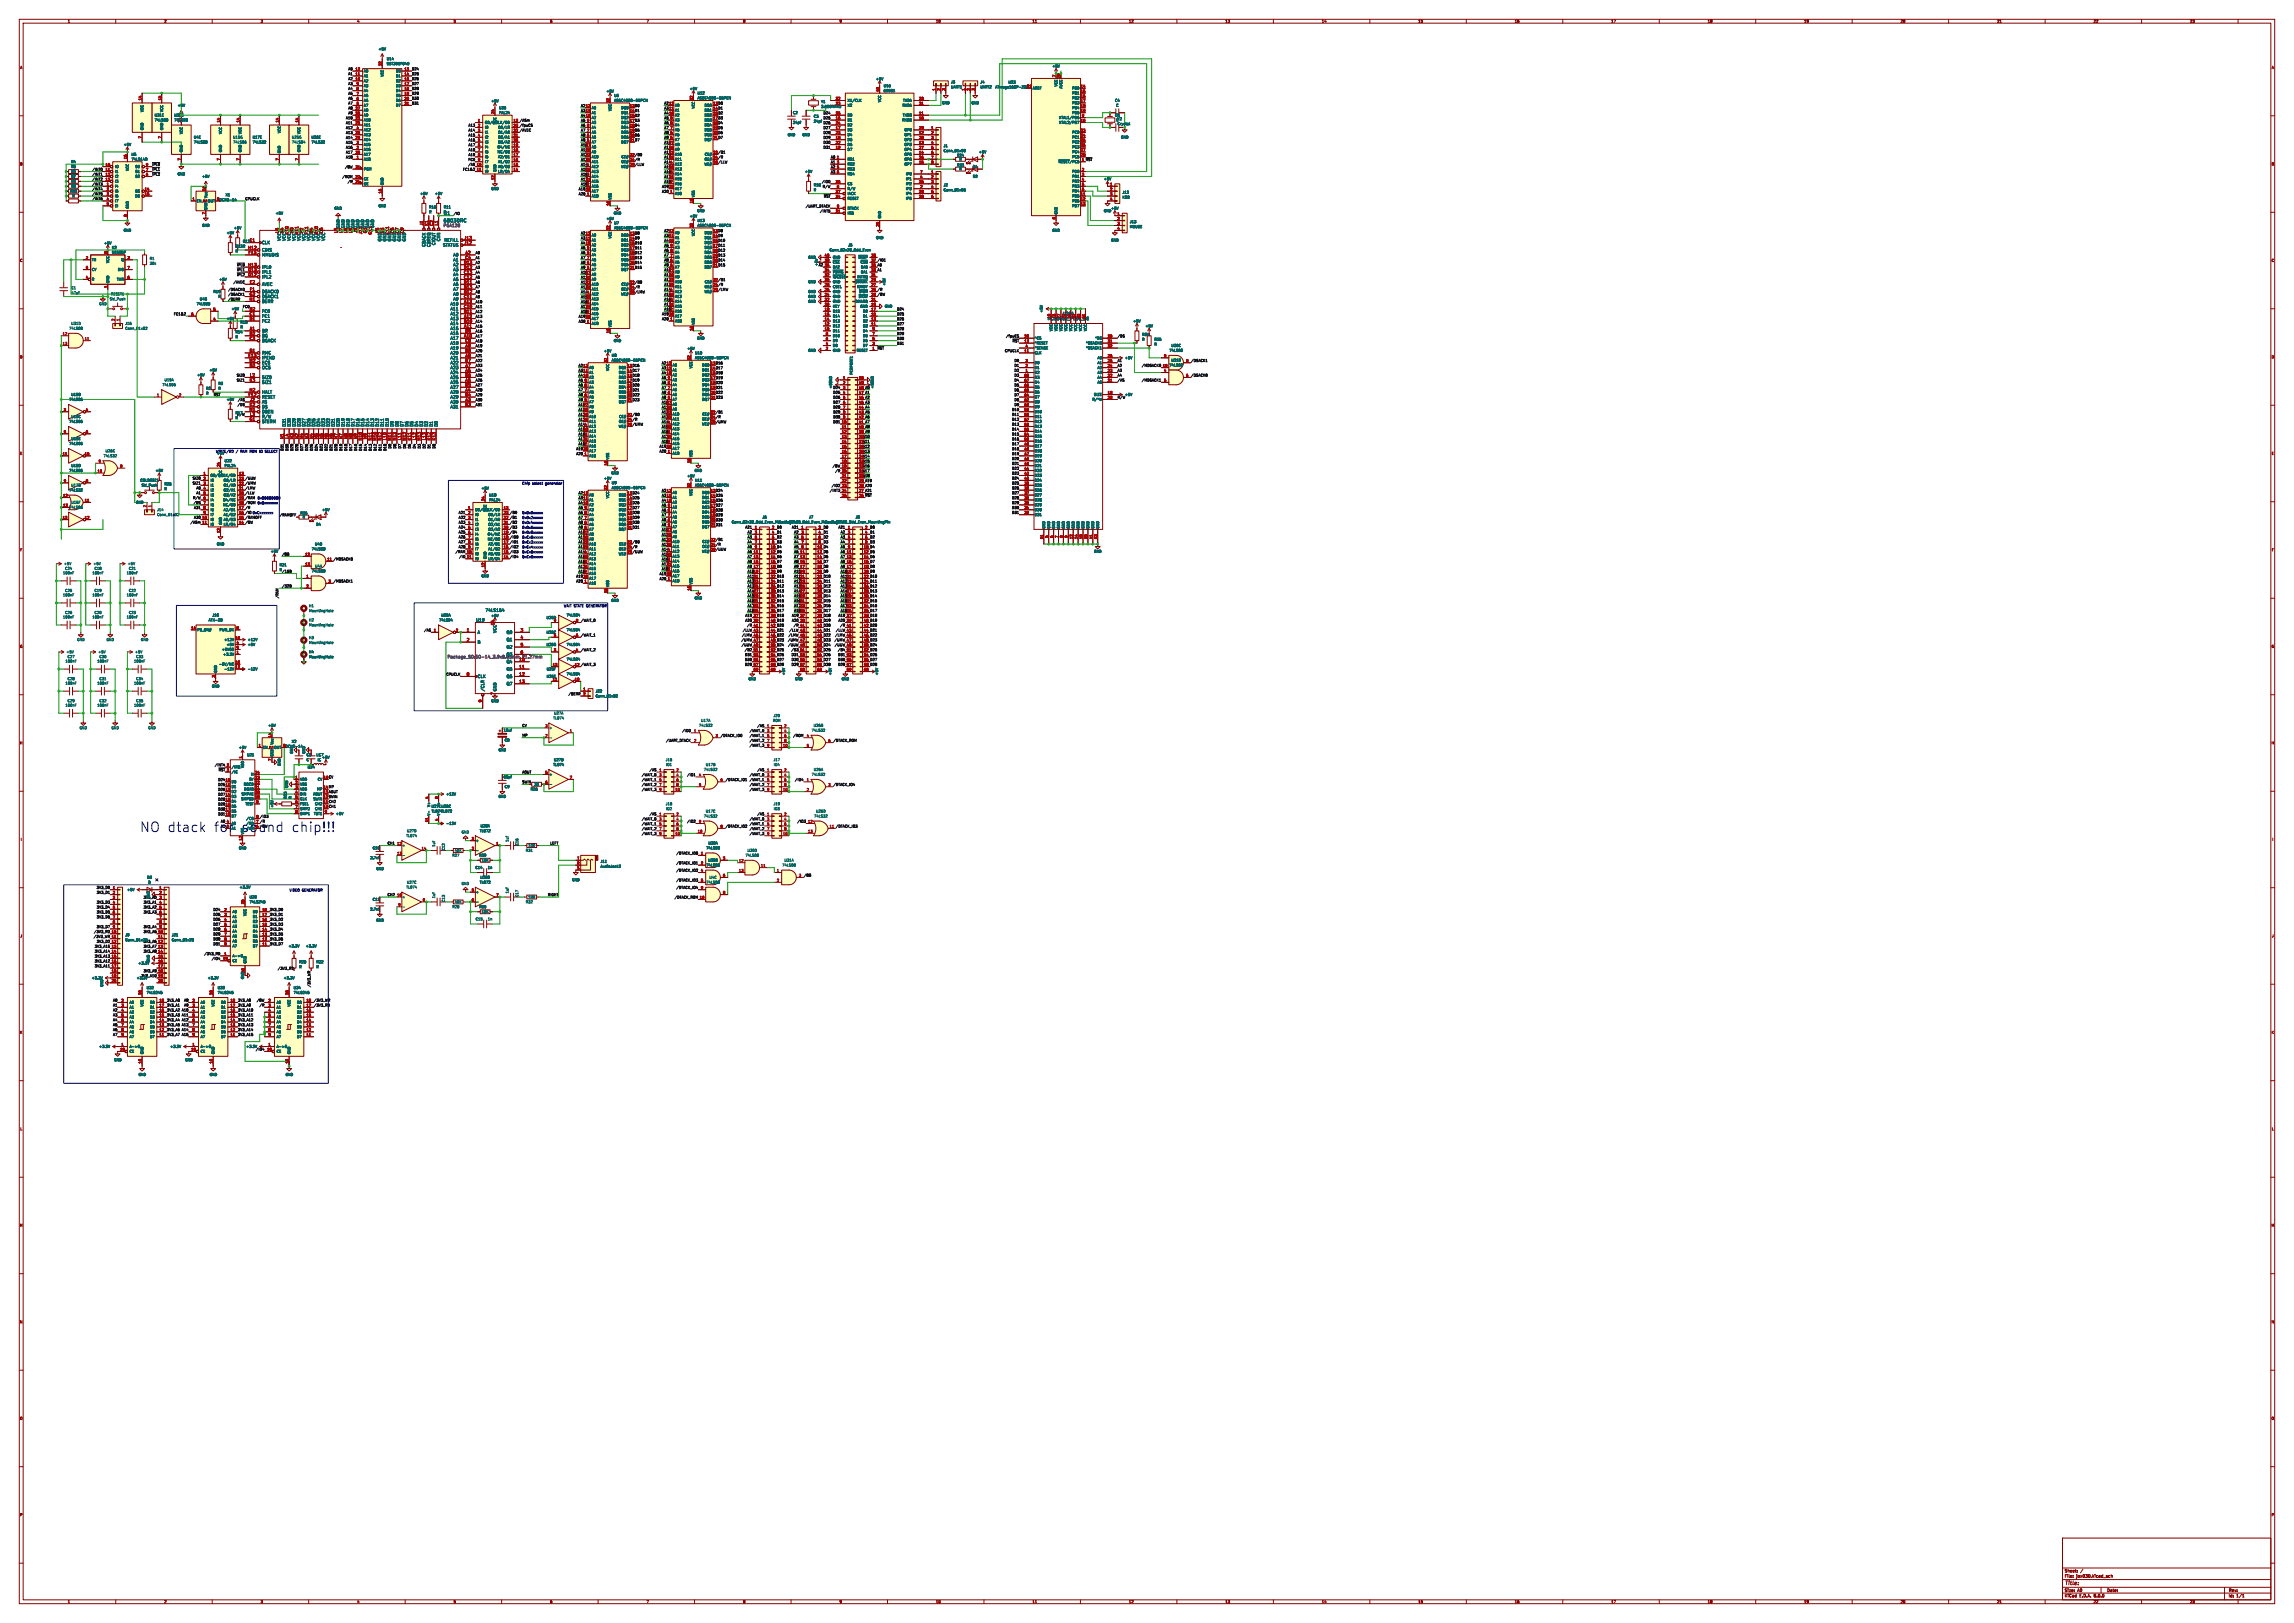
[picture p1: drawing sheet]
<svg xmlns="http://www.w3.org/2000/svg" width="1189mm" height="841mm" viewBox="0 0 1189 841" stroke-linecap="round" stroke-linejoin="round" font-family="sans-serif">
<defs><g id="words">
<g font-size="7" fill="#0000c2">
<text x="72" y="432">NO dtack</text>
<text x="149" y="432">chip!!!</text>
</g>
<text font-size="7" fill="#840000" x="110" y="432">for</text>
<text font-size="7" fill="#006464" x="123" y="432">sound</text>
<text font-size="2.8" fill="#840000" x="1070" y="822">Title:</text>
<g font-size="2.5" fill="#006464">
<text x="230" y="112">U1</text>
<text x="230" y="115">68030RC</text>
</g>
<g font-size="2.1" fill="#006464">
<text x="176" y="118" transform="rotate(-90 176 118)">GND</text>
<text x="179" y="118" transform="rotate(-90 179 118)">GND</text>
<text x="181" y="118" transform="rotate(-90 181 118)">GND</text>
<text x="184" y="118" transform="rotate(-90 184 118)">GND</text>
<text x="186" y="118" transform="rotate(-90 186 118)">GND</text>
<text x="191" y="118" transform="rotate(-90 191 118)">GND</text>
<text x="194" y="118" transform="rotate(-90 194 118)">GND</text>
<text x="129" y="125">E1</text>
<text x="146" y="125" transform="rotate(-90 146 125)">VCC</text>
<text x="148" y="125" transform="rotate(-90 148 125)">VCC</text>
<text x="151" y="125" transform="rotate(-90 151 125)">VCC</text>
<text x="153" y="125" transform="rotate(-90 153 125)">VCC</text>
<text x="156" y="125" transform="rotate(-90 156 125)">VCC</text>
<text x="158" y="125" transform="rotate(-90 158 125)">VCC</text>
<text x="161" y="125" transform="rotate(-90 161 125)">VCC</text>
<text x="164" y="125" transform="rotate(-90 164 125)">VCC</text>
<text x="166" y="125" transform="rotate(-90 166 125)">VCC</text>
<text x="167" y="121" transform="rotate(-90 167 121)">C6</text>
<text x="169" y="125" transform="rotate(-90 169 125)">VCC</text>
<text x="198" y="125" transform="rotate(-90 198 125)">GND</text>
<text x="200" y="125" transform="rotate(-90 200 125)">GND</text>
<text x="203" y="125" transform="rotate(-90 203 125)">GND</text>
<text x="205" y="125" transform="rotate(-90 205 125)">GND</text>
<text x="208" y="125" transform="rotate(-90 208 125)">GND</text>
<text x="211" y="125" transform="rotate(-90 211 125)">GND</text>
<text x="228" y="125" transform="rotate(-90 228 125)">CIIN</text>
<text x="230" y="125">REFILL</text>
<text x="136" y="127">CLK</text>
<text x="136" y="131">CDIS</text>
<text x="221" y="128" transform="rotate(-90 221 128)">CBACK</text>
<text x="223" y="128" transform="rotate(-90 223 128)">CBREQ</text>
<text x="226" y="127" transform="rotate(-90 226 127)">CIOUT</text>
<text x="229" y="128">STATUS</text>
<text x="136" y="133">MMUDIS</text>
<text x="235" y="133">A0</text>
<text x="235" y="136">A1</text>
<text x="136" y="142">IPL1</text>
<text x="136" y="139">IPL0</text>
<text x="235" y="143">A4</text>
<text x="235" y="141">A3</text>
<text x="235" y="138">A2</text>
<text x="136" y="148">AVEC</text>
<text x="136" y="145">IPL2</text>
<text x="235" y="146">A5</text>
<text x="235" y="148">A6</text>
<text x="136" y="152">DSACK0</text>
<text x="136" y="155">DSACK1</text>
<text x="235" y="153">A8</text>
<text x="235" y="151">A7</text>
<text x="235" y="156">A9</text>
<text x="136" y="157">BERR</text>
<text x="233" y="158">A10</text>
<text x="233" y="161">A11</text>
<text x="136" y="165">FC1</text>
<text x="136" y="167">FC2</text>
<text x="136" y="162">FC0</text>
<text x="233" y="166">A13</text>
<text x="233" y="164">A12</text>
<text x="543" y="166">MC68882_PLCC_68</text>
<text x="551" y="164">U29A</text>
<text x="136" y="172">BR</text>
<text x="233" y="171">A15</text>
<text x="233" y="169">A14</text>
<text x="233" y="174">A16</text>
<text x="136" y="175">BG</text>
<text x="136" y="178">BGACK</text>
<text x="233" y="176">A17</text>
<text x="233" y="179">A18</text>
<text x="136" y="184">RMC</text>
<text x="233" y="181">A19</text>
<text x="233" y="184">A20</text>
<text x="136" y="191">OCS</text>
<text x="136" y="186">IPEND</text>
<text x="136" y="189">ECS</text>
<text x="233" y="191">A23</text>
<text x="233" y="186">A21</text>
<text x="233" y="189">A22</text>
<text x="136" y="197">SIZ0</text>
<text x="233" y="194">A24</text>
<text x="233" y="197">A25</text>
<text x="136" y="199">SIZ1</text>
<text x="233" y="199">A26</text>
<text x="233" y="202">A27</text>
<text x="136" y="207">RESET</text>
<text x="136" y="204">HALT</text>
<text x="136" y="209">AS</text>
<text x="233" y="209">A30</text>
<text x="233" y="204">A28</text>
<text x="233" y="207">A29</text>
<text x="136" y="212">DS</text>
<text x="136" y="214">DBEN</text>
<text x="233" y="212">A31</text>
<text x="136" y="219">STERM</text>
<text x="136" y="217">R/W</text>
<text x="148" y="221" transform="rotate(-90 148 221)">D31</text>
<text x="151" y="221" transform="rotate(-90 151 221)">D30</text>
<text x="153" y="221" transform="rotate(-90 153 221)">D29</text>
<text x="156" y="221" transform="rotate(-90 156 221)">D28</text>
<text x="158" y="221" transform="rotate(-90 158 221)">D27</text>
<text x="161" y="221" transform="rotate(-90 161 221)">D26</text>
<text x="164" y="221" transform="rotate(-90 164 221)">D25</text>
<text x="166" y="221" transform="rotate(-90 166 221)">D24</text>
<text x="169" y="221" transform="rotate(-90 169 221)">D23</text>
<text x="171" y="221" transform="rotate(-90 171 221)">D22</text>
<text x="174" y="221" transform="rotate(-90 174 221)">D21</text>
<text x="176" y="221" transform="rotate(-90 176 221)">D20</text>
<text x="179" y="221" transform="rotate(-90 179 221)">D19</text>
<text x="181" y="221" transform="rotate(-90 181 221)">D18</text>
<text x="184" y="221" transform="rotate(-90 184 221)">D17</text>
<text x="186" y="221" transform="rotate(-90 186 221)">D16</text>
<text x="189" y="221" transform="rotate(-90 189 221)">D15</text>
<text x="191" y="221" transform="rotate(-90 191 221)">D14</text>
<text x="194" y="221" transform="rotate(-90 194 221)">D13</text>
<text x="197" y="221" transform="rotate(-90 197 221)">D12</text>
<text x="199" y="221" transform="rotate(-90 199 221)">D11</text>
<text x="202" y="221" transform="rotate(-90 202 221)">D10</text>
<text x="204" y="221" transform="rotate(-90 204 221)">D9</text>
<text x="207" y="221" transform="rotate(-90 207 221)">D8</text>
<text x="209" y="221" transform="rotate(-90 209 221)">D7</text>
<text x="212" y="221" transform="rotate(-90 212 221)">D6</text>
<text x="214" y="221" transform="rotate(-90 214 221)">D5</text>
<text x="217" y="221" transform="rotate(-90 217 221)">D4</text>
<text x="219" y="221" transform="rotate(-90 219 221)">D3</text>
<text x="222" y="221" transform="rotate(-90 222 221)">D2</text>
<text x="225" y="221" transform="rotate(-90 225 221)">D1</text>
<text x="227" y="221" transform="rotate(-90 227 221)">D0</text>
<text x="251" y="317">74LS164</text>
<text x="247" y="322">U19</text>
<text x="247" y="329">A</text>
<text x="258" y="328" transform="rotate(-90 258 328)">VCC</text>
<text x="262" y="329">Q0</text>
<text x="247" y="334">B</text>
<text x="262" y="332">Q1</text>
<text x="262" y="336">Q2</text>
<text x="262" y="340">Q3</text>
<text x="262" y="344">Q4</text>
<text x="262" y="348">Q5</text>
<text x="247" y="352">CLK</text>
<text x="262" y="352">Q6</text>
<text x="251" y="358" transform="rotate(-90 251 358)">/CLR</text>
<text x="258" y="358" transform="rotate(-90 258 358)">GND</text>
<text x="262" y="355">Q7</text>
</g>
<g font-size="2.1" fill="#a90000">
<text x="189" y="118" transform="rotate(-90 189 118)">GND</text>
<text x="219" y="117" transform="rotate(-90 219 117)">J1</text>
<text x="222" y="117" transform="rotate(-90 222 117)">K1</text>
<text x="225" y="117" transform="rotate(-90 225 117)">C2</text>
<text x="227" y="117" transform="rotate(-90 227 117)">L1</text>
<text x="209" y="121" transform="rotate(-90 209 121)">C9</text>
<text x="240" y="124">J13</text>
<text x="128" y="129">H12</text>
<text x="129" y="132">F13</text>
<text x="240" y="127">J12</text>
<text x="241" y="132">A2</text>
<text x="240" y="137">D13</text>
<text x="241" y="134">C4</text>
<text x="128" y="138">H13</text>
<text x="129" y="143">G12</text>
<text x="129" y="141">G13</text>
<text x="240" y="142">C13</text>
<text x="240" y="139">D12</text>
<text x="129" y="147">E2</text>
<text x="240" y="150">B13</text>
<text x="240" y="145">C12</text>
<text x="240" y="147">D11</text>
<text x="129" y="156">H1</text>
<text x="129" y="153">G2</text>
<text x="129" y="151">F1</text>
<text x="240" y="152">B12</text>
<text x="240" y="155">C11</text>
<text x="129" y="161">D2</text>
<text x="240" y="160">C10</text>
<text x="240" y="157">A13</text>
<text x="129" y="164">C1</text>
<text x="129" y="166">D1</text>
<text x="240" y="167">B10</text>
<text x="240" y="162">B11</text>
<text x="240" y="165">A12</text>
<text x="129" y="174">B2</text>
<text x="129" y="171">A1</text>
<text x="240" y="170">A11</text>
<text x="241" y="172">B9</text>
<text x="129" y="176">C3</text>
<text x="240" y="175">A10</text>
<text x="241" y="178">C8</text>
<text x="129" y="185">E13</text>
<text x="129" y="183">B1</text>
<text x="241" y="183">B8</text>
<text x="241" y="185">A8</text>
<text x="241" y="180">A9</text>
<text x="129" y="188">M2</text>
<text x="129" y="190">D3</text>
<text x="241" y="188">B7</text>
<text x="241" y="190">A7</text>
<text x="129" y="198">K3</text>
<text x="129" y="195">L2</text>
<text x="241" y="195">B6</text>
<text x="241" y="198">A5</text>
<text x="241" y="193">A6</text>
<text x="129" y="203">H2</text>
<text x="241" y="200">B5</text>
<text x="241" y="203">A4</text>
<text x="129" y="205">F12</text>
<text x="129" y="208">J2</text>
<text x="241" y="205">B4</text>
<text x="241" y="208">A3</text>
<text x="129" y="213">M1</text>
<text x="129" y="211">K2</text>
<text x="129" y="216">L3</text>
<text x="241" y="211">B3</text>
<text x="129" y="218">G1</text>
<text x="147" y="228" transform="rotate(-90 147 228)">N1</text>
<text x="150" y="227" transform="rotate(-90 150 227)">L4</text>
<text x="152" y="228" transform="rotate(-90 152 228)">M3</text>
<text x="155" y="228" transform="rotate(-90 155 228)">N2</text>
<text x="157" y="228" transform="rotate(-90 157 228)">M4</text>
<text x="160" y="228" transform="rotate(-90 160 228)">N3</text>
<text x="162" y="228" transform="rotate(-90 162 228)">N4</text>
<text x="165" y="228" transform="rotate(-90 165 228)">M5</text>
<text x="167" y="228" transform="rotate(-90 167 228)">N5</text>
<text x="170" y="228" transform="rotate(-90 170 228)">M6</text>
<text x="172" y="228" transform="rotate(-90 172 228)">N6</text>
<text x="175" y="228" transform="rotate(-90 175 228)">M7</text>
<text x="178" y="228" transform="rotate(-90 178 228)">N7</text>
<text x="180" y="228" transform="rotate(-90 180 228)">N8</text>
<text x="183" y="228" transform="rotate(-90 183 228)">M8</text>
<text x="185" y="228" transform="rotate(-90 185 228)">N9</text>
<text x="190" y="228" transform="rotate(-90 190 228)">M9</text>
<text x="188" y="228" transform="rotate(-90 188 228)">N10</text>
<text x="193" y="228" transform="rotate(-90 193 228)">N11</text>
<text x="195" y="228" transform="rotate(-90 195 228)">M10</text>
<text x="198" y="228" transform="rotate(-90 198 228)">N12</text>
<text x="200" y="228" transform="rotate(-90 200 228)">L10</text>
<text x="203" y="228" transform="rotate(-90 203 228)">M11</text>
<text x="205" y="228" transform="rotate(-90 205 228)">N13</text>
<text x="208" y="228" transform="rotate(-90 208 228)">L11</text>
<text x="211" y="228" transform="rotate(-90 211 228)">M12</text>
<text x="213" y="228" transform="rotate(-90 213 228)">K11</text>
<text x="216" y="228" transform="rotate(-90 216 228)">L12</text>
<text x="218" y="228" transform="rotate(-90 218 228)">M13</text>
<text x="221" y="228" transform="rotate(-90 221 228)">L13</text>
<text x="223" y="228" transform="rotate(-90 223 228)">K12</text>
<text x="226" y="228" transform="rotate(-90 226 228)">K13</text>
<text x="242" y="327">1</text>
<text x="256" y="324" transform="rotate(-90 256 324)">14</text>
<text x="270" y="327">3</text>
<text x="242" y="332">2</text>
<text x="270" y="331">4</text>
<text x="270" y="335">5</text>
<text x="270" y="339">6</text>
<text x="269" y="343">10</text>
<text x="269" y="346">11</text>
<text x="242" y="350">8</text>
<text x="269" y="350">12</text>
<text x="269" y="354">13</text>
<text x="250" y="364" transform="rotate(-90 250 364)">9</text>
<text x="256" y="360" transform="rotate(-90 256 360)">7</text>
</g>
<g font-size="2.1" fill="#840084">
<text x="230" y="118">PGA128</text>
<text x="232" y="341">Package_SO:SO-14_3.9x8.65mm_P1.27mm</text>
</g>
<g font-size="2.1" fill="#009600">
<text x="145" y="121" transform="rotate(-90 145 121)">L6</text>
<text x="147" y="121" transform="rotate(-90 147 121)">K4</text>
<text x="150" y="122" transform="rotate(-90 150 122)">K10</text>
<text x="152" y="121" transform="rotate(-90 152 121)">H3</text>
<text x="155" y="122" transform="rotate(-90 155 122)">H11</text>
<text x="157" y="121" transform="rotate(-90 157 121)">F2</text>
<text x="160" y="122" transform="rotate(-90 160 122)">F11</text>
<text x="162" y="121" transform="rotate(-90 162 121)">D4</text>
<text x="165" y="122" transform="rotate(-90 165 122)">D10</text>
<text x="175" y="121" transform="rotate(-90 175 121)">L5</text>
<text x="178" y="121" transform="rotate(-90 178 121)">L7</text>
<text x="180" y="121" transform="rotate(-90 180 121)">L8</text>
<text x="183" y="121" transform="rotate(-90 183 121)">L9</text>
<text x="185" y="121" transform="rotate(-90 185 121)">J3</text>
<text x="188" y="121" transform="rotate(-90 188 121)">J11</text>
<text x="190" y="121" transform="rotate(-90 190 121)">G3</text>
<text x="193" y="122" transform="rotate(-90 193 122)">G11</text>
<text x="197" y="121" transform="rotate(-90 197 121)">F3</text>
<text x="199" y="121" transform="rotate(-90 199 121)">E3</text>
<text x="202" y="122" transform="rotate(-90 202 122)">E11</text>
<text x="204" y="121" transform="rotate(-90 204 121)">C5</text>
<text x="207" y="121" transform="rotate(-90 207 121)">C7</text>
</g>
<g font-size="2.1" fill="#840000">
<text x="1070" y="815">Sheet:</text>
<text x="1070" y="818">File:</text>
<text x="1076" y="818">jox030.kicad_sch</text>
<text x="1070" y="828">KiCad</text>
<text x="1070" y="825">Size:</text>
<text x="1077" y="825">A0</text>
<text x="1078" y="828">E.D.A.</text>
<text x="1085" y="828">8.0.0</text>
<text x="1092" y="825">Date:</text>
<text x="1155" y="825">Rev:</text>
<text x="1155" y="828">Id:</text>
<text x="1159" y="828">1/1</text>
</g>
<g font-size="1.8" fill="#840000">
<text x="35" y="12">1</text>
<text x="85" y="12">2</text>
<text x="135" y="12">3</text>
<text x="185" y="12">4</text>
<text x="235" y="12">5</text>
<text x="285" y="12">6</text>
<text x="335" y="12">7</text>
<text x="385" y="12">8</text>
<text x="435" y="12">9</text>
<text x="485" y="12">10</text>
<text x="535" y="12">11</text>
<text x="585" y="12">12</text>
<text x="635" y="12">13</text>
<text x="685" y="12">14</text>
<text x="735" y="12">15</text>
<text x="785" y="12">16</text>
<text x="835" y="12">17</text>
<text x="885" y="12">18</text>
<text x="935" y="12">19</text>
<text x="985" y="12">20</text>
<text x="1035" y="12">21</text>
<text x="1085" y="12">22</text>
<text x="1135" y="12">23</text>
<text x="10" y="36">A</text>
<text x="1177" y="36">A</text>
<text x="326" y="56">13 D0</text>
<text x="326" y="58">14 D1</text>
<text x="370" y="54">13 D0</text>
<text x="370" y="57">14 D1</text>
<text x="370" y="59">15 D2</text>
<text x="326" y="61">15 D2</text>
<text x="326" y="63">17 D3</text>
<text x="326" y="66">18 D4</text>
<text x="370" y="62">17 D3</text>
<text x="370" y="65">18 D4</text>
<text x="326" y="68">19 D5</text>
<text x="326" y="71">20 D6</text>
<text x="370" y="67">19 D5</text>
<text x="370" y="70">20 D6</text>
<text x="326" y="81">22 /B0</text>
<text x="326" y="84">24 /R</text>
<text x="370" y="80">22 /B1</text>
<text x="370" y="82">24 /R</text>
<text x="10" y="86">B</text>
<text x="326" y="86">29 /LLW</text>
<text x="370" y="85">29 /LLW</text>
<text x="1177" y="86">B</text>
<text x="326" y="122">13 D8</text>
<text x="326" y="124">14 D9</text>
<text x="370" y="120">13 D8</text>
<text x="370" y="123">14 D9</text>
<text x="370" y="125">15 D10</text>
<text x="326" y="127">15 D10</text>
<text x="326" y="129">17 D11</text>
<text x="326" y="132">18 D12</text>
<text x="370" y="128">17 D11</text>
<text x="370" y="131">18 D12</text>
<text x="10" y="136">C</text>
<text x="326" y="134">19 D13</text>
<text x="326" y="137">20 D14</text>
<text x="370" y="133">19 D13</text>
<text x="370" y="136">20 D14</text>
<text x="1177" y="136">C</text>
<text x="326" y="147">22 /B0</text>
<text x="326" y="150">24 /R</text>
<text x="370" y="146">22 /B1</text>
<text x="370" y="148">24 /R</text>
<text x="326" y="152">29 /LMW</text>
<text x="370" y="151">29 /LMW</text>
<text x="10" y="186">D</text>
<text x="1177" y="186">D</text>
<text x="325" y="190">13 D16</text>
<text x="368" y="189">13 D16</text>
<text x="368" y="192">14 D17</text>
<text x="325" y="193">14 D17</text>
<text x="325" y="195">15 D18</text>
<text x="325" y="198">17 D19</text>
<text x="368" y="194">15 D18</text>
<text x="368" y="197">17 D19</text>
<text x="325" y="200">18 D20</text>
<text x="325" y="203">19 D21</text>
<text x="368" y="199">18 D20</text>
<text x="368" y="202">19 D21</text>
<text x="325" y="205">20 D22</text>
<text x="368" y="204">20 D22</text>
<text x="325" y="216">22 /B0</text>
<text x="368" y="214">22 /B1</text>
<text x="325" y="218">24 /R</text>
<text x="325" y="221">29 /UMW</text>
<text x="368" y="217">24 /R</text>
<text x="368" y="219">29 /UMW</text>
<text x="10" y="236">E</text>
<text x="1177" y="236">E</text>
<text x="325" y="256">13 D24</text>
<text x="368" y="255">13 D24</text>
<text x="368" y="258">14 D25</text>
<text x="325" y="259">14 D25</text>
<text x="325" y="261">15 D26</text>
<text x="325" y="264">17 D27</text>
<text x="368" y="260">15 D26</text>
<text x="368" y="263">17 D27</text>
<text x="325" y="266">18 D28</text>
<text x="325" y="269">19 D29</text>
<text x="368" y="265">18 D28</text>
<text x="368" y="268">19 D29</text>
<text x="325" y="272">20 D30</text>
<text x="368" y="270">20 D30</text>
<text x="325" y="282">22 /B0</text>
<text x="368" y="280">22 /B1</text>
<text x="10" y="286">F</text>
<text x="325" y="284">24 /R</text>
<text x="325" y="287">29 /UUW</text>
<text x="368" y="283">24 /R</text>
<text x="368" y="285">29 /UUW</text>
<text x="1177" y="286">F</text>
<text x="10" y="336">G</text>
<text x="1177" y="336">G</text>
<text x="10" y="386">H</text>
<text x="1177" y="386">H</text>
<text x="113" y="400">~{RST}</text>
<text x="168" y="404">16 CV</text>
<text x="271" y="406">SWIN</text>
<text x="168" y="414">12 SWIN</text>
<text x="168" y="411">13 AOUT</text>
<text x="168" y="409">14 MP</text>
<text x="168" y="419">10 CH1</text>
<text x="11" y="436">I</text>
<text x="1178" y="436">I</text>
<text x="10" y="486">J</text>
<text x="1177" y="486">J</text>
<text x="10" y="536">K</text>
<text x="1177" y="536">K</text>
<text x="10" y="586">L</text>
<text x="1177" y="586">L</text>
<text x="10" y="636">M</text>
<text x="1177" y="636">M</text>
<text x="10" y="686">N</text>
<text x="1177" y="686">N</text>
<text x="10" y="736">O</text>
<text x="1177" y="736">O</text>
<text x="10" y="786">P</text>
<text x="1177" y="786">P</text>
<text x="35" y="831">1</text>
<text x="85" y="831">2</text>
<text x="135" y="831">3</text>
<text x="185" y="831">4</text>
<text x="235" y="831">5</text>
<text x="285" y="831">6</text>
<text x="335" y="831">7</text>
<text x="385" y="831">8</text>
<text x="435" y="831">9</text>
<text x="485" y="831">10</text>
<text x="535" y="831">11</text>
<text x="585" y="831">12</text>
<text x="635" y="831">13</text>
<text x="685" y="831">14</text>
<text x="735" y="831">15</text>
<text x="785" y="831">16</text>
<text x="835" y="831">17</text>
<text x="885" y="831">18</text>
<text x="935" y="831">19</text>
<text x="985" y="831">20</text>
<text x="1035" y="831">21</text>
<text x="1085" y="831">22</text>
<text x="1135" y="831">23</text>
</g>
<g font-size="1.8" fill="#006464">
<text x="196" y="26">+5V</text>
<text x="200" y="31">U14</text>
<text x="200" y="34">SST39SF040</text>
<text x="545" y="35">+5V</text>
<text x="188" y="40">A1</text>
<text x="188" y="38">A0</text>
<text x="199" y="40" transform="rotate(-90 199 40)">VCC</text>
<text x="205" y="38">D0</text>
<text x="205" y="40">D1</text>
<text x="454" y="42">+5V</text>
<text x="188" y="43">A2</text>
<text x="188" y="48">A4</text>
<text x="188" y="45">A3</text>
<text x="205" y="43">D2</text>
<text x="205" y="45">D3</text>
<text x="205" y="48">D4</text>
<text x="357" y="47">+5V</text>
<text x="458" y="45">U16</text>
<text x="458" y="48">68681</text>
<text x="493" y="43">J3</text>
<text x="493" y="46">UART1</text>
<text x="508" y="43">J4</text>
<text x="508" y="46">UART2</text>
<text x="516" y="46">ATmega168P-20P</text>
<text x="523" y="43">U23</text>
<text x="535" y="47">AREF</text>
<text x="548" y="45" transform="rotate(-90 548 45)">VCC</text>
<text x="551" y="46" transform="rotate(-90 551 46)">AVCC</text>
<text x="556" y="47">PB0</text>
<text x="188" y="53">A6</text>
<text x="188" y="50">A5</text>
<text x="205" y="50">D5</text>
<text x="205" y="53">D6</text>
<text x="255" y="53">+5V</text>
<text x="314" y="48">+5V</text>
<text x="318" y="50">U6</text>
<text x="318" y="53">AS6C4008-55PCN</text>
<text x="361" y="49">U12</text>
<text x="361" y="52">AS6C4008-55PCN</text>
<text x="425" y="54">Y1</text>
<text x="439" y="53">X1/CLK</text>
<text x="457" y="53" transform="rotate(-90 457 53)">VCC</text>
<text x="468" y="53">TXDA</text>
<text x="556" y="49">PB1</text>
<text x="556" y="52">PB2</text>
<text x="578" y="53">C4</text>
<text x="75" y="58" transform="rotate(-90 75 58)">VCC</text>
<text x="85" y="58" transform="rotate(-90 85 58)">VCC</text>
<text x="92" y="55">+5V</text>
<text x="188" y="58">A8</text>
<text x="188" y="55">A7</text>
<text x="205" y="55">D7</text>
<text x="259" y="57">U35</text>
<text x="259" y="59">PAL24</text>
<text x="307" y="59">A1</text>
<text x="307" y="57">A0</text>
<text x="317" y="58" transform="rotate(-90 317 58)">VCC</text>
<text x="322" y="57">DQ0</text>
<text x="322" y="59">DQ1</text>
<text x="350" y="58">A1</text>
<text x="350" y="55">A0</text>
<text x="360" y="56" transform="rotate(-90 360 56)">VCC</text>
<text x="365" y="55">DQ0</text>
<text x="365" y="58">DQ1</text>
<text x="411" y="59">C2</text>
<text x="425" y="56">3.6864MHz</text>
<text x="439" y="55">X2</text>
<text x="468" y="55">RXDA</text>
<text x="488" y="54">GND</text>
<text x="503" y="54">GND</text>
<text x="556" y="54">PB3</text>
<text x="556" y="57">PB4</text>
<text x="556" y="59">PB5</text>
<text x="578" y="55">C</text>
<text x="80" y="61">U31E</text>
<text x="80" y="63">74LS08</text>
<text x="90" y="63">74LS08</text>
<text x="94" y="64" transform="rotate(-90 94 64)">14</text>
<text x="188" y="63">A10</text>
<text x="188" y="66">A11</text>
<text x="188" y="61">A9</text>
<text x="251" y="64">OD/CLK</text>
<text x="257" y="64">CLK/OD</text>
<text x="257" y="65" transform="rotate(-90 257 65)">VCC</text>
<text x="307" y="62">A2</text>
<text x="307" y="64">A3</text>
<text x="322" y="62">DQ2</text>
<text x="322" y="64">DQ3</text>
<text x="350" y="61">A2</text>
<text x="350" y="66">A4</text>
<text x="350" y="63">A3</text>
<text x="365" y="61">DQ2</text>
<text x="365" y="63">DQ3</text>
<text x="365" y="66">DQ4</text>
<text x="411" y="64">24pf</text>
<text x="422" y="61">C3</text>
<text x="422" y="64">24pf</text>
<text x="439" y="63">D1</text>
<text x="439" y="66">D2</text>
<text x="439" y="61">D0</text>
<text x="467" y="63">RXDB</text>
<text x="468" y="61">TXDB</text>
<text x="549" y="64">XTAL2/PB7</text>
<text x="549" y="62">XTAL1/PB6</text>
<text x="578" y="61">C5</text>
<text x="578" y="63">C</text>
<text x="579" y="62">Y2</text>
<text x="579" y="65">Crystal</text>
<text x="75" y="68" transform="rotate(-90 75 68)">GND</text>
<text x="85" y="68" transform="rotate(-90 85 68)">GND</text>
<text x="95" y="70" transform="rotate(-90 95 70)">VCC</text>
<text x="100" y="72">U4E</text>
<text x="115" y="70" transform="rotate(-90 115 70)">VCC</text>
<text x="121" y="72">U15G</text>
<text x="125" y="70" transform="rotate(-90 125 70)">VCC</text>
<text x="131" y="72">U17E</text>
<text x="146" y="69" transform="rotate(-90 146 69)">VCC</text>
<text x="151" y="72">U25G</text>
<text x="156" y="70" transform="rotate(-90 156 70)">VCC</text>
<text x="161" y="72">U26E</text>
<text x="188" y="71">A13</text>
<text x="188" y="68">A12</text>
<text x="251" y="67">I0</text>
<text x="251" y="69">I1</text>
<text x="251" y="72">I2</text>
<text x="258" y="72">O2/A1</text>
<text x="258" y="69">O1/A0</text>
<text x="258" y="67">O0/LR</text>
<text x="307" y="72">A6</text>
<text x="307" y="69">A5</text>
<text x="307" y="67">A4</text>
<text x="322" y="67">DQ4</text>
<text x="322" y="69">DQ5</text>
<text x="322" y="72">DQ6</text>
<text x="350" y="71">A6</text>
<text x="350" y="68">A5</text>
<text x="365" y="68">DQ5</text>
<text x="365" y="71">DQ6</text>
<text x="408" y="71">GND</text>
<text x="416" y="71">GND</text>
<text x="439" y="68">D3</text>
<text x="439" y="71">D4</text>
<text x="469" y="71">OP1</text>
<text x="469" y="68">OP0</text>
<text x="556" y="69">PC0</text>
<text x="556" y="72">PC1</text>
<text x="581" y="72">GND</text>
<text x="64" y="76">+5V</text>
<text x="100" y="75">74LS08</text>
<text x="121" y="75">74LS06</text>
<text x="131" y="75">74LS32</text>
<text x="151" y="75">74LS04</text>
<text x="161" y="75">74LS32</text>
<text x="188" y="73">A14</text>
<text x="188" y="76">A15</text>
<text x="251" y="75">I3</text>
<text x="251" y="77">I4</text>
<text x="258" y="77">O4/NC</text>
<text x="258" y="75">O3/A2</text>
<text x="307" y="77">A8</text>
<text x="307" y="75">A7</text>
<text x="322" y="75">DQ7</text>
<text x="350" y="76">A8</text>
<text x="350" y="73">A7</text>
<text x="365" y="73">DQ7</text>
<text x="439" y="73">D5</text>
<text x="439" y="76">D6</text>
<text x="469" y="76">OP3</text>
<text x="469" y="73">OP2</text>
<text x="489" y="76">J1</text>
<text x="556" y="75">PC2</text>
<text x="556" y="77">PC3</text>
<text x="68" y="81">U5</text>
<text x="68" y="83">74LS148</text>
<text x="95" y="79" transform="rotate(-90 95 79)">GND</text>
<text x="115" y="79" transform="rotate(-90 115 79)">GND</text>
<text x="125" y="79" transform="rotate(-90 125 79)">GND</text>
<text x="146" y="80" transform="rotate(-90 146 80)">GND</text>
<text x="156" y="79" transform="rotate(-90 156 79)">GND</text>
<text x="188" y="83">A18</text>
<text x="188" y="78">A16</text>
<text x="188" y="81">A17</text>
<text x="251" y="80">I5</text>
<text x="251" y="82">I6</text>
<text x="258" y="80">NC/O0</text>
<text x="258" y="82">A2/O1</text>
<text x="307" y="82">A10</text>
<text x="307" y="80">A9</text>
<text x="322" y="82">CE#</text>
<text x="350" y="81">A10</text>
<text x="350" y="83">A11</text>
<text x="350" y="78">A9</text>
<text x="365" y="83">OE#</text>
<text x="365" y="81">CE#</text>
<text x="439" y="83">RS1</text>
<text x="439" y="78">D7</text>
<text x="469" y="81">OP5</text>
<text x="469" y="83">OP6</text>
<text x="469" y="78">OP4</text>
<text x="489" y="79">Conn_01x08</text>
<text x="496" y="81">R24</text>
<text x="497" y="83">R</text>
<text x="507" y="80">+5V</text>
<text x="556" y="80">PC4</text>
<text x="556" y="82">PC5</text>
<text x="37" y="85">R4</text>
<text x="37" y="87">R</text>
<text x="37" y="90">R</text>
<text x="59" y="87">IO</text>
<text x="59" y="90">I1</text>
<text x="67" y="89" transform="rotate(-90 67 89)">VCC</text>
<text x="70" y="90">S1</text>
<text x="70" y="87">S0</text>
<text x="188" y="88">PGM</text>
<text x="251" y="87">I8</text>
<text x="251" y="90">I9</text>
<text x="251" y="85">I7</text>
<text x="257" y="89" transform="rotate(-90 257 89)">GND</text>
<text x="258" y="90">LR/O4</text>
<text x="258" y="87">A0/O3</text>
<text x="258" y="85">A1/O2</text>
<text x="307" y="85">A11</text>
<text x="307" y="90">A13</text>
<text x="307" y="87">A12</text>
<text x="322" y="87">WE#</text>
<text x="322" y="85">OE#</text>
<text x="350" y="88">A13</text>
<text x="350" y="86">A12</text>
<text x="365" y="86">WE#</text>
<text x="417" y="90">+5V</text>
<text x="439" y="86">RS2</text>
<text x="439" y="88">RS3</text>
<text x="469" y="86">OP7</text>
<text x="496" y="86">R33</text>
<text x="497" y="88">R</text>
<text x="504" y="87">D1</text>
<text x="549" y="85">~{RESET}/PC6</text>
<text x="556" y="90">PD0</text>
<text x="37" y="95">R</text>
<text x="37" y="92">R</text>
<text x="59" y="92">I2</text>
<text x="59" y="95">I3</text>
<text x="70" y="92">S2</text>
<text x="92" y="91">GND</text>
<text x="105" y="92">+5V</text>
<text x="188" y="94">CE</text>
<text x="307" y="92">A14</text>
<text x="307" y="95">A15</text>
<text x="350" y="91">A14</text>
<text x="350" y="94">A15</text>
<text x="439" y="91">RS4</text>
<text x="469" y="94">IP1</text>
<text x="469" y="91">IP0</text>
<text x="504" y="92">D2</text>
<text x="556" y="92">PD1</text>
<text x="556" y="95">PD2</text>
<text x="572" y="94">+5V</text>
<text x="36" y="100">R10</text>
<text x="37" y="97">R</text>
<text x="37" y="100">R</text>
<text x="59" y="97">I4</text>
<text x="59" y="100">I5</text>
<text x="70" y="100">GS</text>
<text x="117" y="102">X1</text>
<text x="188" y="96">OE</text>
<text x="199" y="96" transform="rotate(-90 199 96)">GND</text>
<text x="218" y="101">+5V</text>
<text x="225" y="101">+5V</text>
<text x="255" y="99">GND</text>
<text x="307" y="97">A16</text>
<text x="307" y="100">A17</text>
<text x="350" y="101">A18</text>
<text x="350" y="96">A16</text>
<text x="350" y="99">A17</text>
<text x="422" y="97">R18</text>
<text x="422" y="99">R</text>
<text x="439" y="96">CS</text>
<text x="439" y="101">IACK</text>
<text x="439" y="99">R/W</text>
<text x="469" y="99">IP3</text>
<text x="469" y="96">IP2</text>
<text x="469" y="101">IP4</text>
<text x="489" y="97">J2</text>
<text x="489" y="99">Conn_01x06</text>
<text x="556" y="97">PD3</text>
<text x="556" y="100">PD4</text>
<text x="582" y="101">J12</text>
<text x="37" y="102">R</text>
<text x="59" y="102">I6</text>
<text x="59" y="105">I7</text>
<text x="59" y="108">EI</text>
<text x="70" y="102">EO</text>
<text x="102" y="105">EN</text>
<text x="108" y="103" transform="rotate(-90 108 103)">Vcc</text>
<text x="108" y="105">OUT</text>
<text x="113" y="104">OCXO-14</text>
<text x="196" y="108">GND</text>
<text x="307" y="102">A18</text>
<text x="317" y="104" transform="rotate(-90 317 104)">VSS</text>
<text x="360" y="102" transform="rotate(-90 360 102)">VSS</text>
<text x="439" y="104">RESET</text>
<text x="469" y="104">IP5</text>
<text x="556" y="102">PD5</text>
<text x="556" y="105">PD6</text>
<text x="556" y="108">PD7</text>
<text x="582" y="103">KBD</text>
<text x="67" y="108" transform="rotate(-90 67 108)">GND</text>
<text x="108" y="109" transform="rotate(-90 108 109)">GND</text>
<text x="143" y="111">+5V</text>
<text x="173" y="109">GND</text>
<text x="222" y="108">R16</text>
<text x="222" y="111">R</text>
<text x="230" y="108">R11</text>
<text x="230" y="111">R</text>
<text x="318" y="111">GND</text>
<text x="357" y="113">+5V</text>
<text x="361" y="110">GND</text>
<text x="439" y="111">IRQ</text>
<text x="439" y="109">DTACK</text>
<text x="457" y="113" transform="rotate(-90 457 113)">GND</text>
<text x="548" y="111" transform="rotate(-90 548 111)">GND</text>
<text x="572" y="110">GND</text>
<text x="576" y="109">+5V</text>
<text x="105" y="118">GND</text>
<text x="121" y="119">+5V</text>
<text x="314" y="114">+5V</text>
<text x="318" y="116">U7</text>
<text x="318" y="119">AS6C4008-55PCN</text>
<text x="361" y="115">U13</text>
<text x="361" y="118">AS6C4008-55PCN</text>
<text x="585" y="116">J13</text>
<text x="585" y="118">MOUSE</text>
<text x="64" y="120">GND</text>
<text x="117" y="122">+5V</text>
<text x="126" y="126">R12</text>
<text x="307" y="125">A1</text>
<text x="307" y="123">A0</text>
<text x="317" y="124" transform="rotate(-90 317 124)">VCC</text>
<text x="322" y="123">DQ0</text>
<text x="322" y="125">DQ1</text>
<text x="350" y="124">A1</text>
<text x="350" y="122">A0</text>
<text x="360" y="122" transform="rotate(-90 360 122)">VCC</text>
<text x="365" y="122">DQ0</text>
<text x="365" y="124">DQ1</text>
<text x="454" y="124">GND</text>
<text x="545" y="120">GND</text>
<text x="576" y="125">GND</text>
<text x="54" y="127">+5V</text>
<text x="58" y="129">U2</text>
<text x="58" y="132">NE555P</text>
<text x="122" y="128">R13 R</text>
<text x="122" y="131">R</text>
<text x="307" y="128">A2</text>
<text x="307" y="130">A3</text>
<text x="322" y="128">DQ2</text>
<text x="322" y="130">DQ3</text>
<text x="350" y="127">A2</text>
<text x="350" y="132">A4</text>
<text x="350" y="129">A3</text>
<text x="365" y="127">DQ2</text>
<text x="365" y="129">DQ3</text>
<text x="365" y="132">DQ4</text>
<text x="430" y="130">Conn_02x20_Odd_Even</text>
<text x="439" y="128">J5</text>
<text x="47" y="135">TR</text>
<text x="57" y="136" transform="rotate(-90 57 136)">VCC</text>
<text x="63" y="135">Q</text>
<text x="77" y="135">R1</text>
<text x="77" y="137">30k</text>
<text x="307" y="135">A5</text>
<text x="307" y="133">A4</text>
<text x="322" y="133">DQ4</text>
<text x="322" y="135">DQ5</text>
<text x="350" y="137">A6</text>
<text x="350" y="134">A5</text>
<text x="365" y="134">DQ5</text>
<text x="365" y="137">DQ6</text>
<text x="419" y="134">GND</text>
<text x="424" y="138" transform="rotate(-90 424 138)">+5V</text>
<text x="432" y="137">~{CS1}</text>
<text x="432" y="134">GND</text>
<text x="445" y="134">~{DASP}</text>
<text x="446" y="137">~{CS0}</text>
<text x="47" y="141">CV</text>
<text x="61" y="141">DIS</text>
<text x="307" y="143">A8</text>
<text x="307" y="141">A7</text>
<text x="307" y="138">A6</text>
<text x="322" y="138">DQ6</text>
<text x="322" y="141">DQ7</text>
<text x="350" y="142">A8</text>
<text x="350" y="139">A7</text>
<text x="365" y="139">DQ7</text>
<text x="432" y="142">~{PDIAG}</text>
<text x="432" y="139">DA2</text>
<text x="446" y="142">DA1</text>
<text x="446" y="139">DA0</text>
<text x="47" y="146">R</text>
<text x="57" y="147" transform="rotate(-90 57 147)">GND</text>
<text x="60" y="146">THR</text>
<text x="114" y="146">+5V</text>
<text x="307" y="148">A10</text>
<text x="307" y="146">A9</text>
<text x="322" y="148">CE#</text>
<text x="350" y="147">A10</text>
<text x="350" y="149">A11</text>
<text x="350" y="144">A9</text>
<text x="365" y="149">OE#</text>
<text x="365" y="147">CE#</text>
<text x="419" y="147">GND</text>
<text x="432" y="149">CSEL</text>
<text x="432" y="147">GND</text>
<text x="432" y="144">~{IOCS16}</text>
<text x="443" y="147">~{DMARK}</text>
<text x="444" y="149">IORDY</text>
<text x="444" y="144">INTRQ</text>
<text x="459" y="148" transform="rotate(-90 459 148)">+5V</text>
<text x="37" y="150">C1</text>
<text x="37" y="153">47uf</text>
<text x="57" y="156">SW_Push</text>
<text x="57" y="153">RESET1</text>
<text x="103" y="156">U4B</text>
<text x="110" y="152">R19</text>
<text x="113" y="155">R</text>
<text x="307" y="151">A11</text>
<text x="307" y="156">A13</text>
<text x="307" y="153">A12</text>
<text x="322" y="153">WE#</text>
<text x="322" y="151">OE#</text>
<text x="350" y="155">A13</text>
<text x="350" y="152">A12</text>
<text x="365" y="152">WE#</text>
<text x="419" y="152">GND</text>
<text x="419" y="155">GND</text>
<text x="432" y="155">GND</text>
<text x="432" y="152">GND</text>
<text x="445" y="155">~{DIOW}</text>
<text x="445" y="152">~{DIOR}</text>
<text x="51" y="158">GND</text>
<text x="102" y="158">74LS08</text>
<text x="120" y="161">+5V</text>
<text x="307" y="158">A14</text>
<text x="307" y="161">A15</text>
<text x="350" y="157">A14</text>
<text x="350" y="160">A15</text>
<text x="419" y="157">GND</text>
<text x="432" y="160">KEY</text>
<text x="432" y="157">GND</text>
<text x="443" y="157">DMARQ</text>
<text x="446" y="160">GND</text>
<text x="458" y="160">GND</text>
<text x="117" y="166">+5V</text>
<text x="124" y="168">R15</text>
<text x="307" y="163">A16</text>
<text x="307" y="166">A17</text>
<text x="350" y="167">A18</text>
<text x="350" y="162">A16</text>
<text x="350" y="165">A17</text>
<text x="432" y="167">D13</text>
<text x="432" y="165">D14</text>
<text x="432" y="162">D15</text>
<text x="447" y="167">D2</text>
<text x="447" y="165">D1</text>
<text x="447" y="162">D0</text>
<text x="541" y="162" transform="rotate(-90 541 162)">+5V</text>
<text x="587" y="167">+5V</text>
<text x="36" y="171">74LS08</text>
<text x="37" y="169">U31D</text>
<text x="65" y="171">Conn_01x02</text>
<text x="65" y="169">J15</text>
<text x="122" y="173">R14</text>
<text x="124" y="170">R</text>
<text x="307" y="169">A18</text>
<text x="317" y="170" transform="rotate(-90 317 170)">VSS</text>
<text x="360" y="168" transform="rotate(-90 360 168)">VSS</text>
<text x="432" y="172">D11</text>
<text x="432" y="170">D12</text>
<text x="447" y="170">D3</text>
<text x="447" y="172">D4</text>
<text x="546" y="172" transform="rotate(-90 546 172)">VCC</text>
<text x="548" y="172" transform="rotate(-90 548 172)">VCC</text>
<text x="551" y="172" transform="rotate(-90 551 172)">VCC</text>
<text x="553" y="172" transform="rotate(-90 553 172)">VCC</text>
<text x="556" y="172" transform="rotate(-90 556 172)">VCC</text>
<text x="558" y="172" transform="rotate(-90 558 172)">VCC</text>
<text x="561" y="172" transform="rotate(-90 561 172)">VCC</text>
<text x="563" y="172" transform="rotate(-90 563 172)">VCC</text>
<text x="594" y="170">+5V</text>
<text x="122" y="175">R</text>
<text x="318" y="177">GND</text>
<text x="361" y="176">GND</text>
<text x="432" y="180">D8</text>
<text x="432" y="177">D9</text>
<text x="432" y="175">D10</text>
<text x="447" y="180">D7</text>
<text x="447" y="177">D6</text>
<text x="447" y="175">D5</text>
<text x="536" y="179">*RESET</text>
<text x="536" y="176">*CS</text>
<text x="563" y="179">*DSACK0</text>
<text x="568" y="176">*DS</text>
<text x="592" y="174">R34</text>
<text x="592" y="177">R</text>
<text x="598" y="177">R35</text>
<text x="598" y="179">R</text>
<text x="607" y="180">U30C</text>
<text x="313" y="183">+5V</text>
<text x="317" y="185">U8</text>
<text x="356" y="181">+5V</text>
<text x="360" y="184">U10</text>
<text x="419" y="182">GND</text>
<text x="432" y="182">GND</text>
<text x="444" y="182">RESET</text>
<text x="536" y="184">CLK</text>
<text x="536" y="181">*SENSE</text>
<text x="563" y="181">*DSACK1</text>
<text x="606" y="182">74LS08</text>
<text x="305" y="191">A0</text>
<text x="317" y="188">AS6C4008-55PCN</text>
<text x="321" y="191">DQ0</text>
<text x="348" y="190">A0</text>
<text x="359" y="191" transform="rotate(-90 359 191)">VCC</text>
<text x="360" y="186">AS6C4008-55PCN</text>
<text x="364" y="190">DQ0</text>
<text x="536" y="191">D1</text>
<text x="536" y="189">D0</text>
<text x="569" y="191">A2</text>
<text x="569" y="189">A1</text>
<text x="569" y="186">A0</text>
<text x="583" y="186">+5V</text>
<text x="606" y="190">74LS08</text>
<text x="607" y="188">U31B</text>
<text x="85" y="198">U15A</text>
<text x="102" y="195">+5V</text>
<text x="108" y="193">+5V</text>
<text x="305" y="196">A2</text>
<text x="305" y="194">A1</text>
<text x="316" y="192" transform="rotate(-90 316 192)">VCC</text>
<text x="321" y="194">DQ1</text>
<text x="321" y="196">DQ2</text>
<text x="348" y="195">A2</text>
<text x="348" y="193">A1</text>
<text x="348" y="198">A3</text>
<text x="364" y="193">DQ1</text>
<text x="364" y="195">DQ2</text>
<text x="364" y="198">DQ3</text>
<text x="442" y="194" transform="rotate(-90 442 194)">PERPORT1</text>
<text x="536" y="194">D2</text>
<text x="536" y="196">D3</text>
<text x="569" y="196">A4</text>
<text x="569" y="194">A3</text>
<text x="84" y="200">74LS06</text>
<text x="107" y="202">R2</text>
<text x="113" y="200">R3</text>
<text x="113" y="202">R</text>
<text x="305" y="202">A4</text>
<text x="305" y="199">A3</text>
<text x="321" y="199">DQ3</text>
<text x="321" y="202">DQ4</text>
<text x="348" y="203">A5</text>
<text x="348" y="200">A4</text>
<text x="364" y="200">DQ4</text>
<text x="364" y="203">DQ5</text>
<text x="431" y="201" transform="rotate(-90 431 201)">+5VGND</text>
<text x="453" y="201" transform="rotate(-90 453 201)">+5VGND</text>
<text x="536" y="202">D5</text>
<text x="536" y="199">D4</text>
<text x="569" y="199">AS</text>
<text x="36" y="208">74LS06</text>
<text x="37" y="205">U15B</text>
<text x="107" y="205">R</text>
<text x="117" y="208">+5V</text>
<text x="305" y="209">A7</text>
<text x="305" y="207">A6</text>
<text x="305" y="204">A5</text>
<text x="321" y="204">DQ5</text>
<text x="321" y="207">DQ6</text>
<text x="321" y="209">DQ7</text>
<text x="348" y="208">A7</text>
<text x="348" y="205">A6</text>
<text x="364" y="205">DQ6</text>
<text x="364" y="208">DQ7</text>
<text x="536" y="209">D8</text>
<text x="536" y="207">D7</text>
<text x="536" y="204">D6</text>
<text x="566" y="208">R/*W</text>
<text x="567" y="205">SIZE</text>
<text x="583" y="205">+5V</text>
<text x="122" y="215">R17</text>
<text x="305" y="214">A9</text>
<text x="305" y="212">A8</text>
<text x="348" y="215">A10</text>
<text x="348" y="213">A9</text>
<text x="348" y="210">A8</text>
<text x="364" y="215">CE#</text>
<text x="536" y="214">D10</text>
<text x="536" y="212">D9</text>
<text x="36" y="219">74LS06</text>
<text x="37" y="217">U15C</text>
<text x="122" y="217">R</text>
<text x="305" y="217">A10</text>
<text x="305" y="219">A11</text>
<text x="305" y="222">A12</text>
<text x="321" y="222">WE#</text>
<text x="321" y="219">OE#</text>
<text x="321" y="217">CE#</text>
<text x="348" y="218">A11</text>
<text x="348" y="221">A12</text>
<text x="364" y="221">WE#</text>
<text x="364" y="218">OE#</text>
<text x="536" y="222">D13</text>
<text x="536" y="219">D12</text>
<text x="536" y="217">D11</text>
<text x="305" y="224">A13</text>
<text x="305" y="227">A14</text>
<text x="348" y="223">A13</text>
<text x="348" y="226">A14</text>
<text x="536" y="227">D15</text>
<text x="536" y="224">D14</text>
<text x="36" y="231">74LS06</text>
<text x="37" y="228">U15E</text>
<text x="305" y="232">A16</text>
<text x="305" y="229">A15</text>
<text x="348" y="231">A16</text>
<text x="348" y="233">A17</text>
<text x="348" y="228">A15</text>
<text x="536" y="232">D17</text>
<text x="536" y="229">D16</text>
<text x="54" y="237">74LS32</text>
<text x="55" y="235">U26C</text>
<text x="112" y="236">+5V</text>
<text x="116" y="240">U22</text>
<text x="305" y="237">A18</text>
<text x="305" y="235">A17</text>
<text x="316" y="238" transform="rotate(-90 316 238)">VSS</text>
<text x="348" y="236">A18</text>
<text x="359" y="237" transform="rotate(-90 359 237)">VSS</text>
<text x="536" y="240">D20</text>
<text x="536" y="237">D19</text>
<text x="536" y="235">D18</text>
<text x="36" y="245">74LS06</text>
<text x="37" y="242">U15D</text>
<text x="81" y="245">+5V</text>
<text x="116" y="242">PAL24</text>
<text x="317" y="246">GND</text>
<text x="360" y="245">GND</text>
<text x="536" y="245">D22</text>
<text x="536" y="242">D21</text>
<text x="73" y="250">COLDRST1</text>
<text x="85" y="252">R25</text>
<text x="109" y="247">OD/CLK</text>
<text x="109" y="250">I0</text>
<text x="114" y="247">CLK/OD</text>
<text x="115" y="247" transform="rotate(-90 115 247)">VCC</text>
<text x="116" y="250">O0/LR</text>
<text x="313" y="249">+5V</text>
<text x="317" y="251">U9</text>
<text x="356" y="247">+5V</text>
<text x="360" y="250">U11</text>
<text x="536" y="250">D24</text>
<text x="536" y="247">D23</text>
<text x="36" y="255">74LS32</text>
<text x="37" y="252">U17D</text>
<text x="73" y="252">SW_Push</text>
<text x="85" y="254">R</text>
<text x="109" y="252">I1</text>
<text x="109" y="255">I2</text>
<text x="109" y="257">I3</text>
<text x="116" y="257">O3/A2</text>
<text x="116" y="255">O2/A1</text>
<text x="116" y="252">O1/A0</text>
<text x="249" y="254">+5V</text>
<text x="253" y="257">U18</text>
<text x="305" y="257">A0</text>
<text x="317" y="254">AS6C4008-55PCN</text>
<text x="321" y="257">DQ0</text>
<text x="348" y="256">A0</text>
<text x="359" y="257" transform="rotate(-90 359 257)">VCC</text>
<text x="360" y="252">AS6C4008-55PCN</text>
<text x="364" y="256">DQ0</text>
<text x="536" y="257">D27</text>
<text x="536" y="255">D26</text>
<text x="536" y="252">D25</text>
<text x="36" y="264">74LS06</text>
<text x="37" y="261">U15F</text>
<text x="70" y="261">GND</text>
<text x="109" y="260">I4</text>
<text x="109" y="262">I5</text>
<text x="115" y="262">NC/O0</text>
<text x="115" y="260">O4/NC</text>
<text x="253" y="260">PAL24</text>
<text x="305" y="262">A2</text>
<text x="305" y="260">A1</text>
<text x="316" y="258" transform="rotate(-90 316 258)">VCC</text>
<text x="321" y="260">DQ1</text>
<text x="321" y="262">DQ2</text>
<text x="348" y="261">A2</text>
<text x="348" y="259">A1</text>
<text x="348" y="264">A3</text>
<text x="364" y="259">DQ1</text>
<text x="364" y="261">DQ2</text>
<text x="364" y="264">DQ3</text>
<text x="536" y="262">D29</text>
<text x="536" y="260">D28</text>
<text x="81" y="268">Conn_01x02</text>
<text x="81" y="265">J14</text>
<text x="109" y="265">I6</text>
<text x="109" y="268">I7</text>
<text x="116" y="268">A1/O2</text>
<text x="116" y="265">A2/O1</text>
<text x="156" y="267">R36</text>
<text x="157" y="269">R</text>
<text x="167" y="265">+5V</text>
<text x="246" y="265">OD/CLK</text>
<text x="246" y="268">I0</text>
<text x="252" y="265">CLK/OD</text>
<text x="252" y="265" transform="rotate(-90 252 265)">VCC</text>
<text x="253" y="268">O0/LR</text>
<text x="305" y="268">A4</text>
<text x="305" y="265">A3</text>
<text x="321" y="265">DQ3</text>
<text x="321" y="268">DQ4</text>
<text x="348" y="269">A5</text>
<text x="348" y="266">A4</text>
<text x="364" y="266">DQ4</text>
<text x="364" y="269">DQ5</text>
<text x="395" y="269">J6</text>
<text x="419" y="269">J7</text>
<text x="443" y="269">J8</text>
<text x="536" y="268">D31</text>
<text x="536" y="265">D30</text>
<text x="109" y="270">I8</text>
<text x="109" y="273">I9</text>
<text x="115" y="272" transform="rotate(-90 115 272)">GND</text>
<text x="116" y="273">LR/O4</text>
<text x="116" y="270">A0/O3</text>
<text x="164" y="273">D4</text>
<text x="246" y="270">I1</text>
<text x="246" y="273">I2</text>
<text x="246" y="275">I3</text>
<text x="253" y="275">O3/A2</text>
<text x="253" y="273">O2/A1</text>
<text x="253" y="270">O1/A0</text>
<text x="305" y="275">A7</text>
<text x="305" y="273">A6</text>
<text x="305" y="270">A5</text>
<text x="321" y="270">DQ5</text>
<text x="321" y="273">DQ6</text>
<text x="321" y="275">DQ7</text>
<text x="348" y="274">A7</text>
<text x="348" y="271">A6</text>
<text x="364" y="271">DQ6</text>
<text x="364" y="274">DQ7</text>
<text x="379" y="271">Conn_02x30_Odd_Even_MountingPin</text>
<text x="403" y="271">Conn_02x30_Odd_Even_MountingPin</text>
<text x="427" y="271">Conn_02x30_Odd_Even_MountingPin</text>
<text x="542" y="274" transform="rotate(-90 542 274)">GND</text>
<text x="544" y="274" transform="rotate(-90 544 274)">GND</text>
<text x="547" y="274" transform="rotate(-90 547 274)">GND</text>
<text x="550" y="274" transform="rotate(-90 550 274)">GND</text>
<text x="552" y="274" transform="rotate(-90 552 274)">GND</text>
<text x="555" y="274" transform="rotate(-90 555 274)">GND</text>
<text x="557" y="274" transform="rotate(-90 557 274)">GND</text>
<text x="560" y="274" transform="rotate(-90 560 274)">GND</text>
<text x="562" y="274" transform="rotate(-90 562 274)">GND</text>
<text x="565" y="274" transform="rotate(-90 565 274)">GND</text>
<text x="567" y="274" transform="rotate(-90 567 274)">GND</text>
<text x="570" y="274" transform="rotate(-90 570 274)">GND</text>
<text x="246" y="278">I4</text>
<text x="246" y="280">I5</text>
<text x="253" y="280">NC/O0</text>
<text x="253" y="278">O4/NC</text>
<text x="305" y="280">A9</text>
<text x="305" y="278">A8</text>
<text x="348" y="282">A10</text>
<text x="348" y="279">A9</text>
<text x="348" y="276">A8</text>
<text x="364" y="282">CE#</text>
<text x="112" y="283">GND</text>
<text x="140" y="287">+5V</text>
<text x="161" y="285">74LS08</text>
<text x="163" y="283">U4D</text>
<text x="246" y="288">I8</text>
<text x="246" y="283">I6</text>
<text x="246" y="285">I7</text>
<text x="253" y="288">A0/O3</text>
<text x="253" y="285">A1/O2</text>
<text x="253" y="283">A2/O1</text>
<text x="305" y="283">A10</text>
<text x="305" y="285">A11</text>
<text x="305" y="288">A12</text>
<text x="321" y="288">WE#</text>
<text x="321" y="285">OE#</text>
<text x="321" y="283">CE#</text>
<text x="348" y="284">A11</text>
<text x="348" y="287">A12</text>
<text x="364" y="287">WE#</text>
<text x="364" y="284">OE#</text>
<text x="567" y="287">GND</text>
<text x="33" y="293">+5V</text>
<text x="48" y="293">+5V</text>
<text x="66" y="293">+5V</text>
<text x="145" y="294">R21</text>
<text x="246" y="290">I9</text>
<text x="252" y="290" transform="rotate(-90 252 290)">GND</text>
<text x="253" y="290">LR/O4</text>
<text x="305" y="290">A13</text>
<text x="305" y="293">A14</text>
<text x="348" y="289">A13</text>
<text x="348" y="292">A14</text>
<text x="33" y="298">100nF</text>
<text x="34" y="295">C24</text>
<text x="48" y="298">100nF</text>
<text x="49" y="295">C18</text>
<text x="66" y="298">100nF</text>
<text x="67" y="295">C21</text>
<text x="145" y="296">R</text>
<text x="161" y="297">74LS08</text>
<text x="163" y="294">U4A</text>
<text x="249" y="299">GND</text>
<text x="305" y="298">A16</text>
<text x="305" y="296">A15</text>
<text x="348" y="297">A16</text>
<text x="348" y="299">A17</text>
<text x="348" y="294">A15</text>
<text x="305" y="303">A18</text>
<text x="305" y="301">A17</text>
<text x="316" y="304" transform="rotate(-90 316 304)">VSS</text>
<text x="348" y="302">A18</text>
<text x="359" y="303" transform="rotate(-90 359 303)">VSS</text>
<text x="33" y="309">100nF</text>
<text x="34" y="307">C25</text>
<text x="48" y="309">100nF</text>
<text x="49" y="307">C19</text>
<text x="66" y="309">100nF</text>
<text x="67" y="307">C22</text>
<text x="360" y="311">GND</text>
<text x="160" y="315">H1</text>
<text x="160" y="317">MountingHole</text>
<text x="317" y="312">GND</text>
<text x="33" y="321">100nF</text>
<text x="34" y="318">C26</text>
<text x="48" y="321">100nF</text>
<text x="49" y="318">C20</text>
<text x="66" y="321">100nF</text>
<text x="67" y="318">C23</text>
<text x="108" y="322">ATX-20</text>
<text x="110" y="320">J10</text>
<text x="160" y="322">H2</text>
<text x="228" y="322">74LS04</text>
<text x="229" y="320">U25A</text>
<text x="255" y="320">+5V</text>
<text x="283" y="321">U25D</text>
<text x="294" y="320">74LS04</text>
<text x="102" y="327">PS_ON#</text>
<text x="114" y="327">PWR_OK</text>
<text x="160" y="325">MountingHole</text>
<text x="283" y="329">U25C</text>
<text x="294" y="327">74LS04</text>
<text x="40" y="332">GND</text>
<text x="55" y="332">GND</text>
<text x="73" y="332">GND</text>
<text x="116" y="332">+12V</text>
<text x="117" y="335">+5V</text>
<text x="128" y="335">+5V</text>
<text x="128" y="332">+12V</text>
<text x="160" y="331">H3</text>
<text x="160" y="334">MountingHole</text>
<text x="283" y="335">U25B</text>
<text x="294" y="335">74LS04</text>
<text x="34" y="339">+5V</text>
<text x="35" y="341">C27</text>
<text x="51" y="339">+5V</text>
<text x="51" y="341">C30</text>
<text x="70" y="339">+5V</text>
<text x="70" y="341">C33</text>
<text x="115" y="337">+5VSB</text>
<text x="116" y="340">+3.3V</text>
<text x="160" y="339">H4</text>
<text x="160" y="341">MountingHole</text>
<text x="34" y="343">100nF</text>
<text x="50" y="343">100nF</text>
<text x="69" y="343">100nF</text>
<text x="113" y="345">-5V/NC</text>
<text x="116" y="348">-12V</text>
<text x="128" y="348">-12V</text>
<text x="283" y="348">U25F</text>
<text x="294" y="342">74LS04</text>
<text x="35" y="353">C28</text>
<text x="51" y="353">C31</text>
<text x="70" y="353">C34</text>
<text x="113" y="349" transform="rotate(-90 113 349)">GND</text>
<text x="283" y="351">U25E</text>
<text x="294" y="350">74LS04</text>
<text x="388" y="353">GND</text>
<text x="407" y="350" transform="rotate(-90 407 350)">+5V</text>
<text x="412" y="353">GND</text>
<text x="431" y="350" transform="rotate(-90 431 350)">+5V</text>
<text x="436" y="353">GND</text>
<text x="455" y="350" transform="rotate(-90 455 350)">+5V</text>
<text x="34" y="355">100nF</text>
<text x="50" y="355">100nF</text>
<text x="69" y="355">100nF</text>
<text x="110" y="356">GND</text>
<text x="309" y="359">J22</text>
<text x="35" y="364">C29</text>
<text x="51" y="364">C32</text>
<text x="70" y="364">C35</text>
<text x="255" y="364">GND</text>
<text x="309" y="362">Conn_01x02</text>
<text x="34" y="366">100nF</text>
<text x="50" y="366">100nF</text>
<text x="69" y="366">100nF</text>
<text x="287" y="370">U27A</text>
<text x="401" y="372">J20</text>
<text x="139" y="377">+5V</text>
<text x="287" y="373">TL074</text>
<text x="362" y="377">74LS32</text>
<text x="363" y="374">U17A</text>
<text x="400" y="374">ROM</text>
<text x="422" y="377">U26B</text>
<text x="41" y="378">GND</text>
<text x="58" y="378">GND</text>
<text x="77" y="378">GND</text>
<text x="261" y="379">10uf</text>
<text x="285" y="378">+</text>
<text x="421" y="379">74LS32</text>
<text x="124" y="388">+5V</text>
<text x="136" y="388">EN</text>
<text x="142" y="386" transform="rotate(-90 142 386)">Vcc</text>
<text x="142" y="388">OUT</text>
<text x="148" y="388">OCXO-14</text>
<text x="151" y="385">X2</text>
<text x="258" y="389">GND</text>
<text x="261" y="384">C8</text>
<text x="128" y="392">U21</text>
<text x="142" y="392" transform="rotate(-90 142 392)">GND</text>
<text x="152" y="391" transform="rotate(-90 152 391)">GND</text>
<text x="158" y="391" transform="rotate(-90 158 391)">GND</text>
<text x="159" y="392">C6</text>
<text x="159" y="395">C</text>
<text x="164" y="392">L1C7</text>
<text x="164" y="395">LC</text>
<text x="167" y="393">+5V</text>
<text x="287" y="395">U27B</text>
<text x="345" y="395">J16</text>
<text x="401" y="395">J17</text>
<text x="120" y="398">/IRQ</text>
<text x="120" y="401">/IC</text>
<text x="127" y="398" transform="rotate(-90 127 398)">VDD</text>
<text x="146" y="397" transform="rotate(-90 146 397)">GND</text>
<text x="159" y="398">U24</text>
<text x="287" y="397">TL074</text>
<text x="345" y="397">IO1</text>
<text x="365" y="400">74LS32</text>
<text x="366" y="397">U17B</text>
<text x="401" y="397">IO4</text>
<text x="422" y="400">U26A</text>
<text x="120" y="406">D0</text>
<text x="126" y="407">DOCD</text>
<text x="129" y="405">SY</text>
<text x="130" y="402">M</text>
<text x="155" y="405">VDD</text>
<text x="155" y="407">VSS</text>
<text x="165" y="405">CV</text>
<text x="261" y="403">68pf</text>
<text x="277" y="407">33</text>
<text x="285" y="402">+</text>
<text x="421" y="402">74LS32</text>
<text x="120" y="409">D1</text>
<text x="120" y="411">D2</text>
<text x="120" y="414">D3</text>
<text x="125" y="412">SMPAC</text>
<text x="126" y="410">DOAB</text>
<text x="149" y="408" transform="rotate(-90 149 408)">GND</text>
<text x="155" y="410">VDD</text>
<text x="155" y="412">DIN</text>
<text x="162" y="412">AOUT</text>
<text x="164" y="410">MP</text>
<text x="231" y="412">+12V</text>
<text x="258" y="414">GND</text>
<text x="261" y="409">C9</text>
<text x="275" y="410">R26</text>
<text x="120" y="416">D4</text>
<text x="120" y="419">D5</text>
<text x="125" y="415">SMPBD</text>
<text x="127" y="417">TEST</text>
<text x="142" y="419" transform="rotate(-90 142 419)">+5V</text>
<text x="149" y="414" transform="rotate(-90 149 414)">R23</text>
<text x="151" y="414" transform="rotate(-90 151 414)">R</text>
<text x="155" y="415">CLK</text>
<text x="155" y="417">FSEL</text>
<text x="155" y="420">SMP2</text>
<text x="162" y="415">SWIN</text>
<text x="163" y="420">CH1</text>
<text x="163" y="417">CH2</text>
<text x="223" y="418" transform="rotate(-90 223 418)">V+</text>
<text x="224" y="419">U27E U28C</text>
<text x="228" y="418" transform="rotate(-90 228 418)">V+</text>
<text x="345" y="417">J18</text>
<text x="345" y="420">IO2</text>
<text x="401" y="417">J19</text>
<text x="401" y="420">IO3</text>
<text x="120" y="421">D6</text>
<text x="120" y="424">D7</text>
<text x="128" y="425">/CS</text>
<text x="155" y="423">SMP1</text>
<text x="163" y="423">TST1</text>
<text x="174" y="423">+5V</text>
<text x="223" y="423" transform="rotate(-90 223 423)">V-</text>
<text x="224" y="421">TL074TL072</text>
<text x="228" y="423" transform="rotate(-90 228 423)">V-</text>
<text x="365" y="424">74LS32</text>
<text x="366" y="421">U17C</text>
<text x="422" y="424">74LS32</text>
<text x="423" y="421">U26D</text>
<text x="120" y="428">A0</text>
<text x="120" y="430">A1</text>
<text x="127" y="430">/WR</text>
<text x="127" y="428">/RD</text>
<text x="211" y="431">U27D</text>
<text x="231" y="428">-12V</text>
<text x="249" y="431">TL072</text>
<text x="249" y="429">U28A</text>
<text x="127" y="433" transform="rotate(-90 127 433)">VSS</text>
<text x="210" y="434">TL074</text>
<text x="239" y="432">GND</text>
<text x="247" y="436">+</text>
<text x="264" y="436" transform="rotate(-90 264 436)">1uf</text>
<text x="367" y="438">U30A</text>
<text x="124" y="440">GND</text>
<text x="193" y="440">C10</text>
<text x="208" y="439">+</text>
<text x="226" y="439" transform="rotate(-90 226 439)">1uf</text>
<text x="231" y="441" transform="rotate(-90 231 441)">C12</text>
<text x="236" y="442">40K</text>
<text x="269" y="438" transform="rotate(-90 269 438)">C16</text>
<text x="272" y="442">R31</text>
<text x="274" y="439">100</text>
<text x="366" y="440">74LS08</text>
<text x="387" y="442">U30D</text>
<text x="192" y="445">2.7nf</text>
<text x="234" y="444">R27</text>
<text x="248" y="444">R29</text>
<text x="250" y="447">10K</text>
<text x="311" y="447">J11</text>
<text x="311" y="450">AudioJack3</text>
<text x="366" y="449">74LS08</text>
<text x="367" y="447">U30B</text>
<text x="386" y="444">74LS08</text>
<text x="405" y="449">74LS08</text>
<text x="406" y="447">U31A</text>
<text x="76" y="456">D3</text>
<text x="195" y="451">GND</text>
<text x="246" y="450">C14</text>
<text x="249" y="456">U28B</text>
<text x="253" y="450">1n</text>
<text x="368" y="456">U4C</text>
<text x="66" y="462">+5V</text>
<text x="77" y="458">D</text>
<text x="124" y="461">+3.3V</text>
<text x="210" y="461">TL074</text>
<text x="211" y="458">U27C</text>
<text x="239" y="459">GND</text>
<text x="249" y="458">TL072</text>
<text x="296" y="457">GND</text>
<text x="366" y="458">74LS08</text>
<text x="78" y="466" transform="rotate(-90 78 466)">GND</text>
<text x="129" y="466">U20</text>
<text x="193" y="467">C11</text>
<text x="208" y="466">+</text>
<text x="226" y="466" transform="rotate(-90 226 466)">1uf</text>
<text x="231" y="467" transform="rotate(-90 231 467)">C13</text>
<text x="247" y="463">+</text>
<text x="264" y="463" transform="rotate(-90 264 463)">1uf</text>
<text x="269" y="465" transform="rotate(-90 269 465)">C17</text>
<text x="274" y="466">100</text>
<text x="120" y="473">A0</text>
<text x="129" y="468">74LS245</text>
<text x="131" y="473">B0</text>
<text x="192" y="472">2.7nf</text>
<text x="234" y="471">R28</text>
<text x="236" y="468">40K</text>
<text x="248" y="471">R30</text>
<text x="250" y="473">10K</text>
<text x="272" y="468">R32</text>
<text x="120" y="476">A1</text>
<text x="120" y="478">A2</text>
<text x="128" y="475" transform="rotate(-90 128 475)">VCC</text>
<text x="131" y="478">B2</text>
<text x="131" y="476">B1</text>
<text x="195" y="478">GND</text>
<text x="246" y="477">C15</text>
<text x="253" y="477">1n</text>
<text x="65" y="485">J9</text>
<text x="89" y="485">J21</text>
<text x="120" y="481">A3</text>
<text x="120" y="483">A4</text>
<text x="131" y="483">B4</text>
<text x="131" y="481">B3</text>
<text x="65" y="488">Conn_01x20</text>
<text x="74" y="489">3V3_A6</text>
<text x="89" y="488">Conn_01x20</text>
<text x="120" y="486">A5</text>
<text x="120" y="489">A6</text>
<text x="120" y="491">A7</text>
<text x="131" y="491">B7</text>
<text x="131" y="489">B6</text>
<text x="131" y="486">B5</text>
<text x="149" y="491">+3.3V</text>
<text x="158" y="491">+3.3V</text>
<text x="120" y="496">A-&gt;B</text>
<text x="72" y="500">+3.3V</text>
<text x="78" y="499" transform="rotate(-90 78 499)">GND</text>
<text x="120" y="499">CE</text>
<text x="128" y="499" transform="rotate(-90 128 499)">GND</text>
<text x="155" y="499">R20</text>
<text x="155" y="502">R</text>
<text x="164" y="499">R22</text>
<text x="164" y="502">R</text>
<text x="47" y="508">+3.3V</text>
<text x="71" y="508">+3.3V</text>
<text x="108" y="508">+3.3V</text>
<text x="127" y="507" transform="rotate(-90 127 507)">GND10</text>
<text x="147" y="508">+3.3V</text>
<text x="54" y="511" transform="rotate(-90 54 511)">GND</text>
<text x="76" y="513">U32</text>
<text x="76" y="515">74LS245</text>
<text x="113" y="513">U33</text>
<text x="113" y="515">74LS245</text>
<text x="152" y="513">U34</text>
<text x="152" y="515">74LS245</text>
<text x="67" y="520">A0</text>
<text x="75" y="522" transform="rotate(-90 75 522)">VCC</text>
<text x="78" y="520">B0</text>
<text x="104" y="520">A0</text>
<text x="111" y="522" transform="rotate(-90 111 522)">VCC</text>
<text x="114" y="520">B0</text>
<text x="143" y="520">A0</text>
<text x="151" y="522" transform="rotate(-90 151 522)">VCC</text>
<text x="154" y="520">B0</text>
<text x="67" y="523">A1</text>
<text x="67" y="525">A2</text>
<text x="67" y="528">A3</text>
<text x="78" y="528">B3</text>
<text x="78" y="525">B2</text>
<text x="78" y="523">B1</text>
<text x="104" y="523">A1</text>
<text x="104" y="525">A2</text>
<text x="104" y="528">A3</text>
<text x="114" y="528">B3</text>
<text x="114" y="525">B2</text>
<text x="114" y="523">B1</text>
<text x="143" y="523">A1</text>
<text x="143" y="525">A2</text>
<text x="143" y="528">A3</text>
<text x="154" y="528">B3</text>
<text x="154" y="525">B2</text>
<text x="154" y="523">B1</text>
<text x="67" y="530">A4</text>
<text x="67" y="533">A5</text>
<text x="78" y="533">B5</text>
<text x="78" y="530">B4</text>
<text x="104" y="530">A4</text>
<text x="104" y="533">A5</text>
<text x="114" y="533">B5</text>
<text x="114" y="530">B4</text>
<text x="143" y="530">A4</text>
<text x="143" y="533">A5</text>
<text x="154" y="533">B5</text>
<text x="154" y="530">B4</text>
<text x="67" y="536">A6</text>
<text x="67" y="538">A7</text>
<text x="78" y="538">B7</text>
<text x="78" y="536">B6</text>
<text x="104" y="536">A6</text>
<text x="104" y="538">A7</text>
<text x="114" y="538">B7</text>
<text x="114" y="536">B6</text>
<text x="143" y="536">A6</text>
<text x="143" y="538">A7</text>
<text x="154" y="538">B7</text>
<text x="154" y="536">B6</text>
<text x="51" y="543">+3.3V</text>
<text x="67" y="543">A-&gt;B</text>
<text x="67" y="546">CE</text>
<text x="88" y="543">+3.3V</text>
<text x="104" y="543">A-&gt;B</text>
<text x="104" y="546">CE</text>
<text x="127" y="543">+3.3V</text>
<text x="132" y="544">/IO4</text>
<text x="143" y="543">A-&gt;B</text>
<text x="143" y="546">CE</text>
<text x="59" y="550">GND</text>
<text x="75" y="546" transform="rotate(-90 75 546)">GND</text>
<text x="96" y="550">GND</text>
<text x="111" y="546" transform="rotate(-90 111 546)">GND</text>
<text x="151" y="546" transform="rotate(-90 151 546)">GND</text>
<text x="72" y="558">GND</text>
<text x="109" y="558">GND</text>
<text x="148" y="558">GND</text>
</g>
<g font-size="1.8" fill="#a90000">
<text x="198" y="34" transform="rotate(-90 198 34)">32</text>
<text x="184" y="42">10</text>
<text x="184" y="39">11</text>
<text x="184" y="37">12</text>
<text x="210" y="37">13</text>
<text x="210" y="39">14</text>
<text x="210" y="42">15</text>
<text x="547" y="40" transform="rotate(-90 547 40)">7</text>
<text x="550" y="41" transform="rotate(-90 550 41)">20</text>
<text x="185" y="47">8</text>
<text x="185" y="44">9</text>
<text x="210" y="44">17</text>
<text x="210" y="47">18</text>
<text x="456" y="48" transform="rotate(-90 456 48)">40</text>
<text x="485" y="47" transform="rotate(-90 485 47)">1</text>
<text x="487" y="47" transform="rotate(-90 487 47)">2</text>
<text x="490" y="47" transform="rotate(-90 490 47)">3</text>
<text x="500" y="47" transform="rotate(-90 500 47)">1</text>
<text x="503" y="47" transform="rotate(-90 503 47)">2</text>
<text x="505" y="47" transform="rotate(-90 505 47)">3</text>
<text x="532" y="45">21</text>
<text x="560" y="45">14</text>
<text x="73" y="52" transform="rotate(-90 73 52)">14</text>
<text x="84" y="52" transform="rotate(-90 84 52)">14</text>
<text x="185" y="52">6</text>
<text x="185" y="49">7</text>
<text x="210" y="49">19</text>
<text x="210" y="52">20</text>
<text x="316" y="53" transform="rotate(-90 316 53)">32</text>
<text x="359" y="52" transform="rotate(-90 359 52)">32</text>
<text x="433" y="52">32</text>
<text x="476" y="52">30</text>
<text x="560" y="48">15</text>
<text x="560" y="51">16</text>
<text x="560" y="53">17</text>
<text x="184" y="59">26</text>
<text x="184" y="57">27</text>
<text x="185" y="54">5</text>
<text x="210" y="54">21</text>
<text x="256" y="59" transform="rotate(-90 256 59)">24</text>
<text x="303" y="58">11</text>
<text x="303" y="56">12</text>
<text x="326" y="56">13</text>
<text x="326" y="58">14</text>
<text x="347" y="59">10</text>
<text x="347" y="57">11</text>
<text x="347" y="54">12</text>
<text x="370" y="54">13</text>
<text x="370" y="57">14</text>
<text x="370" y="59">15</text>
<text x="433" y="59">25</text>
<text x="433" y="54">33</text>
<text x="476" y="59">11</text>
<text x="476" y="54">31</text>
<text x="560" y="56">18</text>
<text x="560" y="58">19</text>
<text x="114" y="64" transform="rotate(-90 114 64)">14</text>
<text x="124" y="64" transform="rotate(-90 124 64)">14</text>
<text x="145" y="64" transform="rotate(-90 145 64)">14</text>
<text x="155" y="64" transform="rotate(-90 155 64)">14</text>
<text x="184" y="62">23</text>
<text x="184" y="65">25</text>
<text x="248" y="63">1</text>
<text x="248" y="66">2</text>
<text x="266" y="63">13</text>
<text x="266" y="66">23</text>
<text x="303" y="61">10</text>
<text x="304" y="66">8</text>
<text x="304" y="63">9</text>
<text x="326" y="61">15</text>
<text x="326" y="63">17</text>
<text x="326" y="66">18</text>
<text x="347" y="65">8</text>
<text x="347" y="62">9</text>
<text x="370" y="62">17</text>
<text x="370" y="65">18</text>
<text x="433" y="62">16</text>
<text x="433" y="65">24</text>
<text x="476" y="62">10</text>
<text x="560" y="63">10</text>
<text x="561" y="61">9</text>
<text x="73" y="72" transform="rotate(-90 73 72)">7</text>
<text x="84" y="72" transform="rotate(-90 84 72)">7</text>
<text x="184" y="70">28</text>
<text x="185" y="67">4</text>
<text x="248" y="68">3</text>
<text x="248" y="71">4</text>
<text x="266" y="71">21</text>
<text x="266" y="68">22</text>
<text x="304" y="71">6</text>
<text x="304" y="68">7</text>
<text x="326" y="68">19</text>
<text x="326" y="71">20</text>
<text x="347" y="70">6</text>
<text x="347" y="67">7</text>
<text x="370" y="67">19</text>
<text x="370" y="70">20</text>
<text x="433" y="67">17</text>
<text x="433" y="70">23</text>
<text x="476" y="70">12</text>
<text x="476" y="67">29</text>
<text x="483" y="67">1</text>
<text x="483" y="70">2</text>
<text x="560" y="68">23</text>
<text x="560" y="71">24</text>
<text x="184" y="72">29</text>
<text x="185" y="77">2</text>
<text x="185" y="75">3</text>
<text x="248" y="73">5</text>
<text x="248" y="76">6</text>
<text x="266" y="76">19</text>
<text x="266" y="73">20</text>
<text x="303" y="76">27</text>
<text x="304" y="73">5</text>
<text x="326" y="73">21 D7</text>
<text x="326" y="73">21</text>
<text x="347" y="77">26</text>
<text x="347" y="75">27</text>
<text x="347" y="72">5</text>
<text x="370" y="72">21 D7</text>
<text x="370" y="72">21</text>
<text x="433" y="72">18</text>
<text x="433" y="77">19</text>
<text x="433" y="75">22</text>
<text x="476" y="75">13</text>
<text x="476" y="77">27</text>
<text x="476" y="72">28</text>
<text x="483" y="72">3</text>
<text x="483" y="75">4</text>
<text x="483" y="77">5</text>
<text x="560" y="73">25</text>
<text x="560" y="76">26</text>
<text x="66" y="83" transform="rotate(-90 66 83)">16</text>
<text x="94" y="83" transform="rotate(-90 94 83)">7</text>
<text x="114" y="83" transform="rotate(-90 114 83)">7</text>
<text x="124" y="83" transform="rotate(-90 124 83)">7</text>
<text x="145" y="83" transform="rotate(-90 145 83)">7</text>
<text x="155" y="83" transform="rotate(-90 155 83)">7</text>
<text x="184" y="80">30</text>
<text x="185" y="82">1</text>
<text x="248" y="78">7</text>
<text x="248" y="81">8</text>
<text x="248" y="84">9</text>
<text x="266" y="84">16</text>
<text x="266" y="81">17</text>
<text x="266" y="78">18</text>
<text x="303" y="81">23</text>
<text x="303" y="84">25</text>
<text x="303" y="78">26</text>
<text x="326" y="81">22</text>
<text x="326" y="84">24</text>
<text x="347" y="80">23</text>
<text x="347" y="82">25</text>
<text x="370" y="80">22</text>
<text x="370" y="82">24</text>
<text x="434" y="82">1</text>
<text x="476" y="80">14</text>
<text x="476" y="82">26</text>
<text x="483" y="80">6</text>
<text x="483" y="82">7</text>
<text x="560" y="78">27</text>
<text x="560" y="81">28</text>
<text x="561" y="84">1</text>
<text x="55" y="86">10</text>
<text x="55" y="89">11</text>
<text x="75" y="89">7</text>
<text x="75" y="86">9</text>
<text x="184" y="87">31</text>
<text x="247" y="86">10</text>
<text x="247" y="89">11</text>
<text x="266" y="89">14</text>
<text x="266" y="86">15</text>
<text x="303" y="89">28</text>
<text x="304" y="86">4</text>
<text x="326" y="86">29</text>
<text x="347" y="87">28</text>
<text x="347" y="90">3</text>
<text x="347" y="85">4</text>
<text x="370" y="85">29</text>
<text x="434" y="85">3</text>
<text x="434" y="87">5</text>
<text x="434" y="90">6</text>
<text x="476" y="85">15</text>
<text x="477" y="90">7</text>
<text x="483" y="85">8</text>
<text x="483" y="90">1</text>
<text x="561" y="89">2</text>
<text x="55" y="91">12</text>
<text x="55" y="94">13</text>
<text x="75" y="91">6</text>
<text x="184" y="92">22</text>
<text x="184" y="95">24</text>
<text x="256" y="93" transform="rotate(-90 256 93)">12</text>
<text x="303" y="94">31</text>
<text x="304" y="91">3</text>
<text x="347" y="92">31</text>
<text x="347" y="95">2</text>
<text x="433" y="95">35</text>
<text x="476" y="95">36</text>
<text x="477" y="92">4</text>
<text x="483" y="92">2</text>
<text x="483" y="95">3</text>
<text x="561" y="91">3</text>
<text x="561" y="94">4</text>
<text x="55" y="96">1</text>
<text x="55" y="99">2</text>
<text x="55" y="101">3</text>
<text x="75" y="99">14</text>
<text x="75" y="101">15</text>
<text x="106" y="99" transform="rotate(-90 106 99)">14</text>
<text x="198" y="100" transform="rotate(-90 198 100)">16</text>
<text x="303" y="99">30</text>
<text x="304" y="101">1</text>
<text x="304" y="96">2</text>
<text x="347" y="98">30</text>
<text x="347" y="100">1</text>
<text x="433" y="100">37</text>
<text x="434" y="98">8</text>
<text x="476" y="100">39</text>
<text x="477" y="98">2</text>
<text x="483" y="98">4</text>
<text x="483" y="100">5</text>
<text x="560" y="101">11</text>
<text x="561" y="96">5</text>
<text x="561" y="99">6</text>
<text x="575" y="96">1</text>
<text x="575" y="99">2</text>
<text x="575" y="101">3</text>
<text x="55" y="104">4</text>
<text x="55" y="106">5</text>
<text x="100" y="104">1</text>
<text x="112" y="104">8</text>
<text x="316" y="107" transform="rotate(-90 316 107)">16</text>
<text x="359" y="105" transform="rotate(-90 359 105)">16</text>
<text x="433" y="103">34</text>
<text x="434" y="108">9</text>
<text x="476" y="103">38</text>
<text x="483" y="103">6</text>
<text x="560" y="104">12</text>
<text x="560" y="106">13</text>
<text x="575" y="104">4</text>
<text x="66" y="112" transform="rotate(-90 66 112)">8</text>
<text x="106" y="111" transform="rotate(-90 106 111)">7</text>
<text x="433" y="110">21</text>
<text x="547" y="114" transform="rotate(-90 547 114)">8</text>
<text x="579" y="112">1</text>
<text x="316" y="119" transform="rotate(-90 316 119)">32</text>
<text x="359" y="118" transform="rotate(-90 359 118)">32</text>
<text x="456" y="118" transform="rotate(-90 456 118)">20</text>
<text x="579" y="114">2</text>
<text x="579" y="117">3</text>
<text x="579" y="119">4</text>
<text x="303" y="124">11</text>
<text x="303" y="122">12</text>
<text x="326" y="122">13</text>
<text x="326" y="124">14</text>
<text x="347" y="125">10</text>
<text x="347" y="123">11</text>
<text x="347" y="120">12</text>
<text x="370" y="120">13</text>
<text x="370" y="123">14</text>
<text x="370" y="125">15</text>
<text x="56" y="132" transform="rotate(-90 56 132)">8</text>
<text x="303" y="127">10</text>
<text x="304" y="132">8</text>
<text x="304" y="129">9</text>
<text x="326" y="127">15</text>
<text x="326" y="129">17</text>
<text x="326" y="132">18</text>
<text x="347" y="131">8</text>
<text x="347" y="128">9</text>
<text x="370" y="128">17</text>
<text x="370" y="131">18</text>
<text x="44" y="134">2</text>
<text x="66" y="134">3</text>
<text x="304" y="137">6</text>
<text x="304" y="134">7</text>
<text x="326" y="134">19</text>
<text x="326" y="137">20</text>
<text x="347" y="136">6</text>
<text x="347" y="133">7</text>
<text x="370" y="133">19</text>
<text x="370" y="136">20</text>
<text x="427" y="136">38</text>
<text x="427" y="133">40</text>
<text x="451" y="136">37</text>
<text x="451" y="133">39</text>
<text x="44" y="139">5</text>
<text x="66" y="139">7</text>
<text x="303" y="142">27</text>
<text x="304" y="139">5</text>
<text x="326" y="139">21 D15</text>
<text x="326" y="139">21</text>
<text x="347" y="143">26</text>
<text x="347" y="141">27</text>
<text x="347" y="138">5</text>
<text x="370" y="138">21 D15</text>
<text x="370" y="138">21</text>
<text x="427" y="143">32</text>
<text x="427" y="141">34</text>
<text x="427" y="138">36</text>
<text x="451" y="143">31</text>
<text x="451" y="141">33</text>
<text x="451" y="138">35</text>
<text x="44" y="145">4</text>
<text x="56" y="149" transform="rotate(-90 56 149)">1</text>
<text x="66" y="145">6</text>
<text x="303" y="147">23</text>
<text x="303" y="150">25</text>
<text x="303" y="145">26</text>
<text x="326" y="147">22</text>
<text x="326" y="150">24</text>
<text x="347" y="146">23</text>
<text x="347" y="148">25</text>
<text x="370" y="146">22</text>
<text x="370" y="148">24</text>
<text x="427" y="148">28</text>
<text x="427" y="146">30</text>
<text x="451" y="148">27</text>
<text x="451" y="146">29</text>
<text x="303" y="155">28</text>
<text x="304" y="152">4</text>
<text x="326" y="152">29</text>
<text x="347" y="153">28</text>
<text x="347" y="156">3</text>
<text x="347" y="151">4</text>
<text x="370" y="151">29</text>
<text x="427" y="156">22</text>
<text x="427" y="153">24</text>
<text x="427" y="151">26</text>
<text x="451" y="156">21</text>
<text x="451" y="153">23</text>
<text x="451" y="151">25</text>
<text x="110" y="161">5</text>
<text x="303" y="160">31</text>
<text x="304" y="157">3</text>
<text x="347" y="158">31</text>
<text x="347" y="161">2</text>
<text x="427" y="161">18</text>
<text x="427" y="158">20</text>
<text x="451" y="161">17</text>
<text x="451" y="158">19</text>
<text x="59" y="166" transform="rotate(-90 59 166)">2</text>
<text x="62" y="166" transform="rotate(-90 62 166)">1</text>
<text x="99" y="164">6</text>
<text x="110" y="166">4</text>
<text x="303" y="165">30</text>
<text x="304" y="167">1</text>
<text x="304" y="162">2</text>
<text x="347" y="164">30</text>
<text x="347" y="166">1</text>
<text x="427" y="166">14</text>
<text x="427" y="164">16</text>
<text x="451" y="166">13</text>
<text x="451" y="164">15</text>
<text x="545" y="165" transform="rotate(-90 545 165)">10</text>
<text x="547" y="165" transform="rotate(-90 547 165)">16</text>
<text x="550" y="165" transform="rotate(-90 550 165)">17</text>
<text x="552" y="165" transform="rotate(-90 552 165)">27</text>
<text x="555" y="165" transform="rotate(-90 555 165)">43</text>
<text x="557" y="165" transform="rotate(-90 557 165)">52</text>
<text x="560" y="165" transform="rotate(-90 560 165)">53</text>
<text x="562" y="165" transform="rotate(-90 562 165)">61</text>
<text x="32" y="174">12</text>
<text x="316" y="173" transform="rotate(-90 316 173)">16</text>
<text x="359" y="171" transform="rotate(-90 359 171)">16</text>
<text x="427" y="171">10</text>
<text x="427" y="169">12</text>
<text x="428" y="174">8</text>
<text x="451" y="169">11</text>
<text x="452" y="174">7</text>
<text x="452" y="171">9</text>
<text x="32" y="179">13</text>
<text x="44" y="176">11</text>
<text x="428" y="179">4</text>
<text x="428" y="176">6</text>
<text x="452" y="179">3</text>
<text x="452" y="176">5</text>
<text x="531" y="175">29</text>
<text x="531" y="178">13</text>
<text x="574" y="175">20</text>
<text x="574" y="178">31</text>
<text x="428" y="181">2</text>
<text x="452" y="181">1</text>
<text x="531" y="183">11</text>
<text x="531" y="180">4</text>
<text x="574" y="185">26</text>
<text x="574" y="180">32</text>
<text x="603" y="185">9</text>
<text x="302" y="190">12</text>
<text x="315" y="188" transform="rotate(-90 315 188)">32</text>
<text x="325" y="190">13</text>
<text x="345" y="192">11</text>
<text x="345" y="189">12</text>
<text x="358" y="187" transform="rotate(-90 358 187)">32</text>
<text x="368" y="189">13</text>
<text x="368" y="192">14</text>
<text x="531" y="190">2</text>
<text x="531" y="188">3</text>
<text x="574" y="190">24</text>
<text x="574" y="188">25</text>
<text x="603" y="190">10</text>
<text x="615" y="188">8</text>
<text x="302" y="195">10</text>
<text x="302" y="193">11</text>
<text x="303" y="198">9</text>
<text x="325" y="193">14</text>
<text x="325" y="195">15</text>
<text x="325" y="198">17</text>
<text x="345" y="194">10</text>
<text x="346" y="197">9</text>
<text x="368" y="194">15</text>
<text x="368" y="197">17</text>
<text x="437" y="197">1</text>
<text x="445" y="197">50</text>
<text x="531" y="198">67</text>
<text x="531" y="195">68</text>
<text x="531" y="193">1</text>
<text x="574" y="198">21</text>
<text x="574" y="195">22</text>
<text x="574" y="193">23</text>
<text x="603" y="193">4</text>
<text x="603" y="198">5</text>
<text x="615" y="195">6</text>
<text x="303" y="203">7</text>
<text x="303" y="200">8</text>
<text x="325" y="200">18</text>
<text x="325" y="203">19</text>
<text x="346" y="202">7</text>
<text x="346" y="199">8</text>
<text x="368" y="199">18</text>
<text x="368" y="202">19</text>
<text x="437" y="199">2</text>
<text x="437" y="202">3</text>
<text x="445" y="202">48</text>
<text x="445" y="199">49</text>
<text x="531" y="203">65</text>
<text x="531" y="200">66</text>
<text x="81" y="205">1</text>
<text x="93" y="205">2</text>
<text x="303" y="208">5</text>
<text x="303" y="205">6</text>
<text x="325" y="208">21 D23</text>
<text x="325" y="205">20</text>
<text x="325" y="208">21</text>
<text x="345" y="209">27</text>
<text x="346" y="207">5</text>
<text x="346" y="204">6</text>
<text x="368" y="207">21 D23</text>
<text x="368" y="204">20</text>
<text x="368" y="207">21</text>
<text x="437" y="204">4</text>
<text x="437" y="207">5</text>
<text x="437" y="209">6</text>
<text x="445" y="209">45</text>
<text x="445" y="207">46</text>
<text x="445" y="204">47</text>
<text x="531" y="208">62</text>
<text x="531" y="205">64</text>
<text x="574" y="204">18</text>
<text x="574" y="207">28</text>
<text x="33" y="213">3</text>
<text x="44" y="213">4</text>
<text x="302" y="216">23</text>
<text x="302" y="213">26</text>
<text x="302" y="211">27</text>
<text x="325" y="216">22</text>
<text x="345" y="214">23</text>
<text x="345" y="212">26</text>
<text x="368" y="214">22</text>
<text x="437" y="212">7</text>
<text x="437" y="214">8</text>
<text x="445" y="214">43</text>
<text x="445" y="212">44</text>
<text x="531" y="216">58</text>
<text x="531" y="213">59</text>
<text x="531" y="211">60</text>
<text x="302" y="218">25</text>
<text x="303" y="221">4</text>
<text x="325" y="218">24</text>
<text x="325" y="221">29</text>
<text x="345" y="217">25</text>
<text x="345" y="222">28</text>
<text x="346" y="219">4</text>
<text x="368" y="217">24</text>
<text x="368" y="219">29</text>
<text x="436" y="219">10</text>
<text x="436" y="222">11</text>
<text x="437" y="217">9</text>
<text x="445" y="222">40</text>
<text x="445" y="219">41</text>
<text x="445" y="217">42</text>
<text x="531" y="221">56</text>
<text x="531" y="218">57</text>
<text x="33" y="225">5</text>
<text x="44" y="225">6</text>
<text x="302" y="223">28</text>
<text x="303" y="226">3</text>
<text x="345" y="227">31</text>
<text x="346" y="225">3</text>
<text x="436" y="225">12</text>
<text x="436" y="227">13</text>
<text x="445" y="225">39</text>
<text x="445" y="227">38</text>
<text x="531" y="226">54</text>
<text x="531" y="223">55</text>
<text x="302" y="233">30</text>
<text x="302" y="228">31</text>
<text x="303" y="231">2</text>
<text x="345" y="232">30</text>
<text x="346" y="230">2</text>
<text x="436" y="230">14</text>
<text x="436" y="232">15</text>
<text x="445" y="232">36</text>
<text x="445" y="230">37</text>
<text x="531" y="233">48</text>
<text x="531" y="231">49</text>
<text x="531" y="228">50</text>
<text x="32" y="236">11</text>
<text x="44" y="236">10</text>
<text x="51" y="240">9</text>
<text x="303" y="236">1</text>
<text x="346" y="235">1</text>
<text x="436" y="235">16</text>
<text x="436" y="237">17</text>
<text x="436" y="240">18</text>
<text x="445" y="240">33</text>
<text x="445" y="237">34</text>
<text x="445" y="235">35</text>
<text x="531" y="239">46</text>
<text x="531" y="236">47</text>
<text x="50" y="245">10</text>
<text x="62" y="242">8</text>
<text x="114" y="242" transform="rotate(-90 114 242)">24</text>
<text x="315" y="241" transform="rotate(-90 315 241)">16</text>
<text x="358" y="240" transform="rotate(-90 358 240)">16</text>
<text x="436" y="242">19</text>
<text x="436" y="245">20</text>
<text x="445" y="245">31A17</text>
<text x="445" y="245">31</text>
<text x="445" y="242">32</text>
<text x="531" y="244">44</text>
<text x="531" y="241">45</text>
<text x="33" y="250">9</text>
<text x="44" y="250">8</text>
<text x="105" y="246">1</text>
<text x="105" y="249">2</text>
<text x="105" y="251">3</text>
<text x="124" y="246">13</text>
<text x="124" y="251">22</text>
<text x="124" y="249">23</text>
<text x="436" y="247">21</text>
<text x="436" y="250">22</text>
<text x="445" y="250">29</text>
<text x="445" y="247">30</text>
<text x="531" y="251">39</text>
<text x="531" y="249">40</text>
<text x="531" y="246">42</text>
<text x="33" y="258">12</text>
<text x="105" y="254">4</text>
<text x="105" y="256">5</text>
<text x="124" y="256">20</text>
<text x="124" y="254">21</text>
<text x="302" y="256">12</text>
<text x="315" y="254" transform="rotate(-90 315 254)">32</text>
<text x="325" y="256">13</text>
<text x="345" y="258">11</text>
<text x="345" y="255">12</text>
<text x="358" y="253" transform="rotate(-90 358 253)">32</text>
<text x="368" y="255">13</text>
<text x="368" y="258">14</text>
<text x="436" y="252">23</text>
<text x="436" y="255">24</text>
<text x="436" y="258">25</text>
<text x="445" y="258">26</text>
<text x="445" y="255">27</text>
<text x="445" y="252">28</text>
<text x="531" y="256">37</text>
<text x="531" y="254">38</text>
<text x="33" y="263">13</text>
<text x="44" y="260">11</text>
<text x="76" y="263" transform="rotate(-90 76 263)">2</text>
<text x="78" y="263" transform="rotate(-90 78 263)">1</text>
<text x="105" y="259">6</text>
<text x="105" y="261">7</text>
<text x="105" y="264">8</text>
<text x="124" y="264">17</text>
<text x="124" y="261">18</text>
<text x="124" y="259">19</text>
<text x="242" y="264">1</text>
<text x="251" y="260" transform="rotate(-90 251 260)">24</text>
<text x="261" y="264">13</text>
<text x="302" y="261">10</text>
<text x="302" y="259">11</text>
<text x="303" y="264">9</text>
<text x="325" y="259">14</text>
<text x="325" y="261">15</text>
<text x="325" y="264">17</text>
<text x="345" y="260">10</text>
<text x="346" y="263">9</text>
<text x="368" y="260">15</text>
<text x="368" y="263">17</text>
<text x="531" y="264">34</text>
<text x="531" y="261">35</text>
<text x="531" y="259">36</text>
<text x="32" y="269">13</text>
<text x="44" y="269">12</text>
<text x="105" y="269">10</text>
<text x="105" y="266">9</text>
<text x="124" y="269">15</text>
<text x="124" y="266">16</text>
<text x="242" y="266">2</text>
<text x="242" y="269">3</text>
<text x="261" y="269">22</text>
<text x="261" y="266">23</text>
<text x="303" y="269">7</text>
<text x="303" y="266">8</text>
<text x="325" y="266">18</text>
<text x="325" y="269">19</text>
<text x="346" y="268">7</text>
<text x="346" y="265">8</text>
<text x="368" y="265">18</text>
<text x="368" y="268">19</text>
<text x="531" y="266">33</text>
<text x="105" y="272">11</text>
<text x="124" y="272">14</text>
<text x="242" y="272">4</text>
<text x="242" y="274">5</text>
<text x="261" y="274">20</text>
<text x="261" y="272">21</text>
<text x="303" y="274">5</text>
<text x="303" y="272">6</text>
<text x="325" y="274">21 D31</text>
<text x="325" y="272">20</text>
<text x="325" y="274">21</text>
<text x="345" y="275">27</text>
<text x="346" y="273">5</text>
<text x="346" y="270">6</text>
<text x="368" y="273">21 D31</text>
<text x="368" y="270">20</text>
<text x="368" y="273">21</text>
<text x="391" y="274">1</text>
<text x="400" y="274">2</text>
<text x="415" y="274">1</text>
<text x="424" y="274">2</text>
<text x="439" y="274">1</text>
<text x="448" y="274">2</text>
<text x="114" y="276" transform="rotate(-90 114 276)">12</text>
<text x="242" y="277">6</text>
<text x="242" y="279">7</text>
<text x="242" y="282">8</text>
<text x="261" y="282">17</text>
<text x="261" y="279">18</text>
<text x="261" y="277">19</text>
<text x="302" y="282">23</text>
<text x="302" y="279">26</text>
<text x="302" y="277">27</text>
<text x="325" y="282">22</text>
<text x="345" y="280">23</text>
<text x="345" y="278">26</text>
<text x="368" y="280">22</text>
<text x="391" y="277">3</text>
<text x="391" y="279">5</text>
<text x="391" y="282">7</text>
<text x="400" y="277">4</text>
<text x="400" y="279">6</text>
<text x="400" y="282">8</text>
<text x="415" y="277">3</text>
<text x="415" y="279">5</text>
<text x="415" y="282">7</text>
<text x="424" y="277">4</text>
<text x="424" y="279">6</text>
<text x="424" y="282">8</text>
<text x="439" y="277">3</text>
<text x="439" y="279">5</text>
<text x="439" y="282">7</text>
<text x="448" y="277">4</text>
<text x="448" y="279">6</text>
<text x="448" y="282">8</text>
<text x="541" y="279" transform="rotate(-90 541 279)">51</text>
<text x="543" y="279" transform="rotate(-90 543 279)">5</text>
<text x="546" y="279" transform="rotate(-90 546 279)">6</text>
<text x="548" y="279" transform="rotate(-90 548 279)">7</text>
<text x="551" y="279" transform="rotate(-90 551 279)">8</text>
<text x="553" y="279" transform="rotate(-90 553 279)">9</text>
<text x="556" y="279" transform="rotate(-90 556 279)">12</text>
<text x="559" y="279" transform="rotate(-90 559 279)">14</text>
<text x="561" y="279" transform="rotate(-90 561 279)">19</text>
<text x="564" y="279" transform="rotate(-90 564 279)">30</text>
<text x="566" y="279" transform="rotate(-90 566 279)">41</text>
<text x="569" y="279" transform="rotate(-90 569 279)">63</text>
<text x="242" y="287">10</text>
<text x="242" y="284">9</text>
<text x="261" y="287">15</text>
<text x="261" y="284">16</text>
<text x="302" y="284">25</text>
<text x="303" y="287">4</text>
<text x="325" y="284">24</text>
<text x="325" y="287">29</text>
<text x="345" y="283">25</text>
<text x="346" y="285">4</text>
<text x="368" y="283">24</text>
<text x="368" y="285">29</text>
<text x="390" y="287">11</text>
<text x="391" y="284">9</text>
<text x="399" y="284">10</text>
<text x="399" y="287">12</text>
<text x="415" y="287">11</text>
<text x="415" y="284">9</text>
<text x="424" y="284">10</text>
<text x="424" y="287">12</text>
<text x="439" y="287">11</text>
<text x="439" y="284">9</text>
<text x="448" y="284">10</text>
<text x="448" y="287">12</text>
<text x="158" y="288">12</text>
<text x="158" y="293">13</text>
<text x="170" y="291">11</text>
<text x="242" y="289">11</text>
<text x="261" y="289">14</text>
<text x="302" y="289">28</text>
<text x="303" y="292">3</text>
<text x="345" y="288">28</text>
<text x="345" y="293">31</text>
<text x="346" y="291">3</text>
<text x="390" y="289">13</text>
<text x="390" y="292">15</text>
<text x="399" y="289">14</text>
<text x="399" y="292">16</text>
<text x="415" y="289">13</text>
<text x="415" y="292">15</text>
<text x="424" y="289">14</text>
<text x="424" y="292">16</text>
<text x="439" y="289">13</text>
<text x="439" y="292">15</text>
<text x="448" y="289">14</text>
<text x="448" y="292">16</text>
<text x="159" y="299">1</text>
<text x="251" y="294" transform="rotate(-90 251 294)">12</text>
<text x="302" y="299">30</text>
<text x="302" y="294">31</text>
<text x="303" y="297">2</text>
<text x="345" y="298">30</text>
<text x="346" y="296">2</text>
<text x="390" y="294">17</text>
<text x="390" y="297">19</text>
<text x="390" y="299">21</text>
<text x="399" y="294">18</text>
<text x="399" y="297">20</text>
<text x="399" y="299">22</text>
<text x="415" y="294">17</text>
<text x="415" y="297">19</text>
<text x="415" y="299">21</text>
<text x="424" y="294">18</text>
<text x="424" y="297">20</text>
<text x="424" y="299">22</text>
<text x="439" y="294">17</text>
<text x="439" y="297">19</text>
<text x="439" y="299">21</text>
<text x="448" y="294">18</text>
<text x="448" y="297">20</text>
<text x="448" y="299">22</text>
<text x="159" y="305">2</text>
<text x="170" y="302">3</text>
<text x="303" y="302">1</text>
<text x="346" y="301">1</text>
<text x="390" y="302">23</text>
<text x="390" y="305">25</text>
<text x="399" y="302">24</text>
<text x="399" y="305">26</text>
<text x="415" y="302">23</text>
<text x="415" y="305">25</text>
<text x="424" y="302">24</text>
<text x="424" y="305">26</text>
<text x="439" y="302">23</text>
<text x="439" y="305">25</text>
<text x="448" y="302">24</text>
<text x="448" y="305">26</text>
<text x="315" y="307" transform="rotate(-90 315 307)">16</text>
<text x="358" y="306" transform="rotate(-90 358 306)">16</text>
<text x="390" y="307">27</text>
<text x="390" y="310">29</text>
<text x="399" y="307">28</text>
<text x="399" y="310">30</text>
<text x="415" y="307">27</text>
<text x="415" y="310">29</text>
<text x="424" y="307">28</text>
<text x="424" y="310">30</text>
<text x="439" y="307">27</text>
<text x="439" y="310">29</text>
<text x="448" y="307">28</text>
<text x="448" y="310">30</text>
<text x="390" y="312">31</text>
<text x="390" y="315">33</text>
<text x="390" y="317">35</text>
<text x="399" y="312">32</text>
<text x="399" y="315">34</text>
<text x="399" y="317">36</text>
<text x="415" y="312">31</text>
<text x="415" y="315">33</text>
<text x="415" y="317">35</text>
<text x="424" y="312">32</text>
<text x="424" y="315">34</text>
<text x="424" y="317">36</text>
<text x="439" y="312">31</text>
<text x="439" y="315">33</text>
<text x="439" y="317">35</text>
<text x="448" y="312">32</text>
<text x="448" y="315">34</text>
<text x="448" y="317">36</text>
<text x="287" y="322">9</text>
<text x="298" y="322">8</text>
<text x="390" y="320">37</text>
<text x="390" y="322">39</text>
<text x="399" y="320">38</text>
<text x="399" y="322">40</text>
<text x="415" y="320">37</text>
<text x="415" y="322">39</text>
<text x="424" y="320">38</text>
<text x="424" y="322">40</text>
<text x="439" y="320">37</text>
<text x="439" y="322">39</text>
<text x="448" y="320">38</text>
<text x="448" y="322">40</text>
<text x="99" y="326">14</text>
<text x="122" y="326">8</text>
<text x="225" y="327">1</text>
<text x="236" y="327">2</text>
<text x="287" y="330">5</text>
<text x="298" y="330">6</text>
<text x="390" y="325">41</text>
<text x="390" y="327">43</text>
<text x="390" y="330">45</text>
<text x="399" y="325">42</text>
<text x="399" y="327">44</text>
<text x="399" y="330">46</text>
<text x="415" y="325">41</text>
<text x="415" y="327">43</text>
<text x="415" y="330">45</text>
<text x="424" y="325">42</text>
<text x="424" y="327">44</text>
<text x="424" y="330">46</text>
<text x="439" y="325">41</text>
<text x="439" y="327">43</text>
<text x="439" y="330">45</text>
<text x="448" y="325">42</text>
<text x="448" y="327">44</text>
<text x="448" y="330">46</text>
<text x="122" y="331">10</text>
<text x="122" y="334">4</text>
<text x="390" y="332">47</text>
<text x="390" y="335">49</text>
<text x="399" y="332">48</text>
<text x="399" y="335">50</text>
<text x="415" y="332">47</text>
<text x="415" y="335">49</text>
<text x="424" y="332">48</text>
<text x="424" y="335">50</text>
<text x="439" y="332">47</text>
<text x="439" y="335">49</text>
<text x="448" y="332">48</text>
<text x="448" y="335">50</text>
<text x="122" y="339">1</text>
<text x="122" y="336">9</text>
<text x="287" y="338">3</text>
<text x="298" y="338">4</text>
<text x="390" y="338">51</text>
<text x="390" y="340">53</text>
<text x="399" y="338">52</text>
<text x="399" y="340">54</text>
<text x="415" y="338">51</text>
<text x="415" y="340">53</text>
<text x="424" y="338">52</text>
<text x="424" y="340">54</text>
<text x="439" y="338">51</text>
<text x="439" y="340">53</text>
<text x="448" y="338">52</text>
<text x="448" y="340">54</text>
<text x="122" y="346">12</text>
<text x="122" y="344">18</text>
<text x="286" y="345">13</text>
<text x="298" y="345">12</text>
<text x="390" y="343">55</text>
<text x="390" y="345">57</text>
<text x="390" y="348">59</text>
<text x="399" y="343">56</text>
<text x="399" y="345">58</text>
<text x="399" y="348">60</text>
<text x="415" y="343">55</text>
<text x="415" y="345">57</text>
<text x="415" y="348">59</text>
<text x="424" y="343">56</text>
<text x="424" y="345">58</text>
<text x="424" y="348">60</text>
<text x="439" y="343">55</text>
<text x="439" y="345">57</text>
<text x="439" y="348">59</text>
<text x="448" y="343">56</text>
<text x="448" y="345">58</text>
<text x="448" y="348">60</text>
<text x="112" y="351" transform="rotate(-90 112 351)">3</text>
<text x="286" y="353">11</text>
<text x="298" y="353">10</text>
<text x="302" y="358">1</text>
<text x="302" y="360">2</text>
<text x="283" y="377">3</text>
<text x="397" y="377">1</text>
<text x="406" y="377">2</text>
<text x="141" y="382" transform="rotate(-90 141 382)">14</text>
<text x="283" y="382">2</text>
<text x="295" y="379">1</text>
<text x="360" y="379">1</text>
<text x="371" y="382">3</text>
<text x="397" y="379">3</text>
<text x="397" y="382">5</text>
<text x="406" y="379">4</text>
<text x="406" y="382">6</text>
<text x="418" y="382">4</text>
<text x="134" y="387">1</text>
<text x="147" y="387">8</text>
<text x="360" y="385">2</text>
<text x="397" y="385">7</text>
<text x="397" y="387">9</text>
<text x="406" y="387">10</text>
<text x="406" y="385">8</text>
<text x="418" y="387">5</text>
<text x="429" y="385">6</text>
<text x="125" y="393" transform="rotate(-90 125 393)">1</text>
<text x="141" y="394" transform="rotate(-90 141 394)">7</text>
<text x="117" y="397">2</text>
<text x="117" y="400">3</text>
<text x="132" y="401">24</text>
<text x="283" y="401">5</text>
<text x="342" y="400">1</text>
<text x="350" y="400">2</text>
<text x="397" y="400">1</text>
<text x="406" y="400">2</text>
<text x="117" y="405">10</text>
<text x="117" y="407">11</text>
<text x="132" y="406">22</text>
<text x="132" y="404">23</text>
<text x="153" y="404">1</text>
<text x="153" y="406">2</text>
<text x="168" y="404">16</text>
<text x="283" y="406">6</text>
<text x="295" y="404">7</text>
<text x="342" y="402">3</text>
<text x="342" y="405">5</text>
<text x="342" y="407">7</text>
<text x="350" y="402">4</text>
<text x="350" y="405">6</text>
<text x="350" y="407">8</text>
<text x="362" y="402">4</text>
<text x="362" y="407">5</text>
<text x="373" y="405">6</text>
<text x="397" y="402">3</text>
<text x="397" y="405">5</text>
<text x="397" y="407">7</text>
<text x="406" y="402">4</text>
<text x="406" y="405">6</text>
<text x="406" y="407">8</text>
<text x="418" y="405">1</text>
<text x="429" y="407">3</text>
<text x="117" y="410">13</text>
<text x="117" y="412">14</text>
<text x="132" y="414">19</text>
<text x="132" y="411">20</text>
<text x="132" y="409">21</text>
<text x="153" y="409">3</text>
<text x="153" y="411">4</text>
<text x="153" y="414">5</text>
<text x="168" y="414">12</text>
<text x="168" y="411">13</text>
<text x="168" y="409">14</text>
<text x="342" y="410">9</text>
<text x="350" y="410">10</text>
<text x="397" y="410">9</text>
<text x="406" y="410">10</text>
<text x="418" y="410">2</text>
<text x="117" y="415">15</text>
<text x="117" y="418">16</text>
<text x="133" y="416">9</text>
<text x="153" y="416">6</text>
<text x="153" y="419">7</text>
<text x="168" y="416">11 CH2</text>
<text x="168" y="419">10</text>
<text x="168" y="416">11</text>
<text x="222" y="414" transform="rotate(-90 222 414)">4</text>
<text x="227" y="414" transform="rotate(-90 227 414)">8</text>
<text x="117" y="420">17</text>
<text x="117" y="423">18</text>
<text x="133" y="424">8</text>
<text x="153" y="421">8</text>
<text x="168" y="421">9</text>
<text x="227" y="426" transform="rotate(-90 227 426)">4</text>
<text x="342" y="423">1</text>
<text x="342" y="425">3</text>
<text x="350" y="423">2</text>
<text x="350" y="425">4</text>
<text x="397" y="423">1</text>
<text x="397" y="425">3</text>
<text x="406" y="423">2</text>
<text x="406" y="425">4</text>
<text x="117" y="426">4</text>
<text x="117" y="429">5</text>
<text x="133" y="429">6</text>
<text x="133" y="426">7</text>
<text x="222" y="426" transform="rotate(-90 222 426)">11</text>
<text x="342" y="428">5</text>
<text x="342" y="430">7</text>
<text x="350" y="428">6</text>
<text x="350" y="430">8</text>
<text x="362" y="432">10</text>
<text x="362" y="426">9</text>
<text x="373" y="429">8</text>
<text x="397" y="428">5</text>
<text x="397" y="430">7</text>
<text x="406" y="428">6</text>
<text x="406" y="430">8</text>
<text x="419" y="426">12</text>
<text x="419" y="432">13</text>
<text x="430" y="429">11</text>
<text x="125" y="436" transform="rotate(-90 125 436)">12</text>
<text x="206" y="438">12</text>
<text x="244" y="435">3</text>
<text x="257" y="438">1</text>
<text x="342" y="433">9</text>
<text x="350" y="433">10</text>
<text x="397" y="433">9</text>
<text x="406" y="433">10</text>
<text x="206" y="443">13</text>
<text x="218" y="440">14</text>
<text x="244" y="440">2</text>
<text x="363" y="443">1</text>
<text x="299" y="448">R</text>
<text x="299" y="446">T</text>
<text x="363" y="448">2</text>
<text x="375" y="446">3</text>
<text x="383" y="447">12</text>
<text x="394" y="449">11</text>
<text x="299" y="451">S</text>
<text x="363" y="452">4</text>
<text x="375" y="454">6</text>
<text x="383" y="452">13</text>
<text x="403" y="452">1</text>
<text x="414" y="454">3</text>
<text x="58" y="461">1</text>
<text x="82" y="461">1</text>
<text x="363" y="461">9</text>
<text x="363" y="457">5</text>
<text x="403" y="457">2</text>
<text x="58" y="463">2</text>
<text x="58" y="466">3</text>
<text x="82" y="463">2</text>
<text x="82" y="466">3</text>
<text x="206" y="465">10</text>
<text x="219" y="467">8</text>
<text x="244" y="462">5</text>
<text x="244" y="467">6</text>
<text x="257" y="465">7</text>
<text x="363" y="466">10</text>
<text x="375" y="463">8</text>
<text x="58" y="468">4</text>
<text x="58" y="471">5</text>
<text x="58" y="473">6</text>
<text x="82" y="468">4</text>
<text x="82" y="471">5</text>
<text x="82" y="473">6</text>
<text x="116" y="472">2</text>
<text x="127" y="469" transform="rotate(-90 127 469)">20</text>
<text x="136" y="472">18</text>
<text x="206" y="470">9</text>
<text x="58" y="476">7</text>
<text x="58" y="479">8</text>
<text x="82" y="476">7</text>
<text x="82" y="479">8</text>
<text x="116" y="475">3</text>
<text x="116" y="477">4</text>
<text x="116" y="480">5</text>
<text x="136" y="480">15</text>
<text x="136" y="477">16</text>
<text x="136" y="475">17</text>
<text x="58" y="484">10</text>
<text x="58" y="481">9</text>
<text x="82" y="484">10</text>
<text x="82" y="481">9</text>
<text x="116" y="482">6</text>
<text x="116" y="485">7</text>
<text x="136" y="485">13</text>
<text x="136" y="482">14</text>
<text x="58" y="486">11</text>
<text x="58" y="489">12</text>
<text x="58" y="491">13</text>
<text x="82" y="486">11</text>
<text x="82" y="489">12</text>
<text x="82" y="491">13</text>
<text x="116" y="487">8</text>
<text x="116" y="490">9</text>
<text x="136" y="490">11</text>
<text x="136" y="487">12</text>
<text x="58" y="494">14</text>
<text x="58" y="496">15</text>
<text x="82" y="494">14</text>
<text x="82" y="496">15</text>
<text x="116" y="498">19</text>
<text x="116" y="495">1</text>
<text x="58" y="499">16</text>
<text x="58" y="501">17</text>
<text x="58" y="504">18</text>
<text x="82" y="499">16</text>
<text x="82" y="501">17</text>
<text x="82" y="504">18</text>
<text x="58" y="506">19</text>
<text x="58" y="509">20</text>
<text x="82" y="506">19</text>
<text x="82" y="509">20</text>
<text x="73" y="516" transform="rotate(-90 73 516)">20</text>
<text x="110" y="516" transform="rotate(-90 110 516)">20</text>
<text x="150" y="516" transform="rotate(-90 150 516)">20</text>
<text x="63" y="519">2</text>
<text x="63" y="522">3</text>
<text x="83" y="522">17</text>
<text x="83" y="519">18</text>
<text x="100" y="519">2</text>
<text x="100" y="522">3</text>
<text x="119" y="522">17</text>
<text x="119" y="519">18</text>
<text x="139" y="519">2</text>
<text x="139" y="522">3</text>
<text x="159" y="522">17</text>
<text x="159" y="519">18</text>
<text x="63" y="524">4</text>
<text x="63" y="527">5</text>
<text x="83" y="527">15</text>
<text x="83" y="524">16</text>
<text x="100" y="524">4</text>
<text x="100" y="527">5</text>
<text x="119" y="527">15</text>
<text x="119" y="524">16</text>
<text x="139" y="524">4</text>
<text x="139" y="527">5</text>
<text x="159" y="527">15</text>
<text x="159" y="524">16</text>
<text x="63" y="529">6</text>
<text x="63" y="532">7</text>
<text x="83" y="532">13</text>
<text x="83" y="529">14</text>
<text x="100" y="529">6</text>
<text x="100" y="532">7</text>
<text x="119" y="532">13</text>
<text x="119" y="529">14</text>
<text x="139" y="529">6</text>
<text x="139" y="532">7</text>
<text x="159" y="532">13</text>
<text x="159" y="529">14</text>
<text x="63" y="534">8</text>
<text x="63" y="537">9</text>
<text x="83" y="537">11</text>
<text x="83" y="534">12</text>
<text x="100" y="534">8</text>
<text x="100" y="537">9</text>
<text x="119" y="537">11</text>
<text x="119" y="534">12</text>
<text x="139" y="534">8</text>
<text x="139" y="537">9</text>
<text x="159" y="537">11</text>
<text x="159" y="534">12</text>
<text x="62" y="545">19</text>
<text x="63" y="542">1</text>
<text x="99" y="545">19</text>
<text x="100" y="542">1</text>
<text x="138" y="545">19</text>
<text x="139" y="542">1</text>
<text x="73" y="551" transform="rotate(-90 73 551)">10</text>
<text x="110" y="551" transform="rotate(-90 110 551)">10</text>
<text x="150" y="551" transform="rotate(-90 150 551)">10</text>
</g>
<g font-size="1.8" fill="#0f0f0f">
<text x="180" y="42">A2</text>
<text x="180" y="36">A0</text>
<text x="180" y="39">A1</text>
<text x="213" y="36">D24</text>
<text x="213" y="39">D25</text>
<text x="213" y="42">D26</text>
<text x="180" y="47">A4</text>
<text x="180" y="44">A3</text>
<text x="213" y="47">D28</text>
<text x="213" y="44">D27</text>
<text x="180" y="49">A5</text>
<text x="180" y="52">A6</text>
<text x="213" y="52">D30</text>
<text x="213" y="49">D29</text>
<text x="180" y="59">A9</text>
<text x="180" y="57">A8</text>
<text x="180" y="54">A7</text>
<text x="213" y="54">D31</text>
<text x="427" y="59">D24</text>
<text x="179" y="62">A10</text>
<text x="179" y="64">A11</text>
<text x="243" y="66">A13</text>
<text x="269" y="66">/fpuCS</text>
<text x="269" y="63">/ASm</text>
<text x="427" y="62">D25</text>
<text x="427" y="64">D26</text>
<text x="179" y="69">A13</text>
<text x="179" y="67">A12</text>
<text x="243" y="68">A14</text>
<text x="243" y="71">A15</text>
<text x="269" y="68">/AVEC</text>
<text x="427" y="69">D28</text>
<text x="427" y="67">D27</text>
<text x="179" y="75">A15</text>
<text x="179" y="77">A16</text>
<text x="179" y="72">A14</text>
<text x="243" y="73">A16</text>
<text x="243" y="76">A17</text>
<text x="427" y="75">D30</text>
<text x="427" y="77">D31</text>
<text x="427" y="72">D29</text>
<text x="179" y="80">A17</text>
<text x="179" y="82">A18</text>
<text x="243" y="83">FC0</text>
<text x="243" y="78">A18</text>
<text x="243" y="81">A19</text>
<text x="431" y="82">A0</text>
<text x="561" y="84">1 ~{RST}</text>
<text x="48" y="89">/INT0</text>
<text x="79" y="89">~{IPL1}</text>
<text x="79" y="86">~{IPL0}</text>
<text x="179" y="87">/8W</text>
<text x="240" y="89">FC1&amp;2</text>
<text x="243" y="86">/AS</text>
<text x="431" y="87">A2</text>
<text x="431" y="90">A3</text>
<text x="431" y="85">A1</text>
<text x="48" y="91">/INT1</text>
<text x="48" y="94">/INT2</text>
<text x="79" y="91">~{IPL2}</text>
<text x="177" y="92">/ROM</text>
<text x="180" y="95">/R</text>
<text x="426" y="95">/IO0</text>
<text x="48" y="99">/INT4</text>
<text x="48" y="96">/INT3</text>
<text x="48" y="101">/INT5</text>
<text x="300" y="101">A20</text>
<text x="300" y="99">A19</text>
<text x="343" y="100">A20</text>
<text x="343" y="97">A19</text>
<text x="426" y="97">R/W</text>
<text x="48" y="104">/INT6</text>
<text x="127" y="104">CPUCLK</text>
<text x="418" y="108">/UART_DTACK</text>
<text x="427" y="103">~{RST} 34</text>
<text x="235" y="111">/IO</text>
<text x="425" y="110">/INT5</text>
<text x="246" y="132">A0</text>
<text x="246" y="137">A2</text>
<text x="246" y="134">A1</text>
<text x="455" y="136">/IO1</text>
<text x="123" y="138">~{IPL0}</text>
<text x="123" y="143">~{IPL2}</text>
<text x="123" y="141">~{IPL1}</text>
<text x="246" y="142">A4</text>
<text x="246" y="139">A3</text>
<text x="424" y="138">A2</text>
<text x="455" y="138">A0</text>
<text x="455" y="141">A1</text>
<text x="121" y="147">/AVEC</text>
<text x="246" y="144">A5</text>
<text x="246" y="147">A6</text>
<text x="246" y="150">A7</text>
<text x="118" y="156">/BERR</text>
<text x="118" y="153">/DSACK1</text>
<text x="118" y="151">/DSACK0</text>
<text x="246" y="152">A8</text>
<text x="246" y="155">A9</text>
<text x="455" y="153">/8W</text>
<text x="455" y="151">/R</text>
<text x="126" y="160">FC0</text>
<text x="246" y="160">A11</text>
<text x="246" y="157">A10</text>
<text x="465" y="161">D24</text>
<text x="90" y="163">FC1&amp;2</text>
<text x="246" y="167">A14</text>
<text x="246" y="162">A12</text>
<text x="246" y="165">A13</text>
<text x="300" y="167">A20</text>
<text x="300" y="165">A19</text>
<text x="343" y="166">A20</text>
<text x="343" y="163">A19</text>
<text x="465" y="163">D25</text>
<text x="465" y="166">D26</text>
<text x="246" y="172">A16</text>
<text x="246" y="170">A15</text>
<text x="465" y="174">D29</text>
<text x="465" y="171">D28</text>
<text x="465" y="169">D27</text>
<text x="246" y="175">A17</text>
<text x="246" y="177">A18</text>
<text x="246" y="180">A19</text>
<text x="465" y="179">D31</text>
<text x="465" y="176">D30</text>
<text x="521" y="175">/fpuCS</text>
<text x="525" y="177">~{RST} 13</text>
<text x="579" y="175">/DS</text>
<text x="246" y="183">A20</text>
<text x="246" y="185">A21</text>
<text x="455" y="181">~{RST}</text>
<text x="521" y="183">CPUCLK</text>
<text x="246" y="188">A22</text>
<text x="246" y="190">A23</text>
<text x="526" y="190">D1</text>
<text x="526" y="188">D0</text>
<text x="579" y="190">A2</text>
<text x="579" y="188">A1</text>
<text x="592" y="190">/MDSACK0</text>
<text x="617" y="188">/DSACK1</text>
<text x="123" y="195">SIZ0</text>
<text x="123" y="198">SIZ1</text>
<text x="246" y="193">A24</text>
<text x="246" y="195">A25</text>
<text x="246" y="198">A26</text>
<text x="526" y="195">D3</text>
<text x="526" y="198">D4</text>
<text x="526" y="193">D2</text>
<text x="579" y="195">A4</text>
<text x="579" y="193">A3</text>
<text x="579" y="198">/AS</text>
<text x="592" y="198">/MDSACK1</text>
<text x="617" y="195">/DSACK0</text>
<text x="246" y="203">A28</text>
<text x="246" y="200">A27</text>
<text x="432" y="202">D24</text>
<text x="526" y="203">D6</text>
<text x="526" y="200">D5</text>
<text x="111" y="205">~{RST}</text>
<text x="123" y="208">/AS</text>
<text x="246" y="208">A30</text>
<text x="246" y="205">A29</text>
<text x="432" y="209">D27</text>
<text x="432" y="204">D25</text>
<text x="432" y="207">D26</text>
<text x="448" y="204">A1</text>
<text x="526" y="208">D8</text>
<text x="526" y="205">D7</text>
<text x="579" y="207">R/W</text>
<text x="123" y="216">R/W</text>
<text x="123" y="210">/DS</text>
<text x="246" y="210">A31</text>
<text x="432" y="212">D28</text>
<text x="432" y="214">D29</text>
<text x="524" y="213">D10</text>
<text x="524" y="216">D11</text>
<text x="526" y="210">D9</text>
<text x="432" y="219">D31</text>
<text x="432" y="217">D30</text>
<text x="524" y="221">D13</text>
<text x="524" y="218">D12</text>
<text x="445" y="227">38A10</text>
<text x="524" y="223">D14</text>
<text x="524" y="226">D15</text>
<text x="147" y="234" transform="rotate(-90 147 234)">D31</text>
<text x="150" y="234" transform="rotate(-90 150 234)">D30</text>
<text x="152" y="234" transform="rotate(-90 152 234)">D29</text>
<text x="155" y="234" transform="rotate(-90 155 234)">D28</text>
<text x="157" y="234" transform="rotate(-90 157 234)">D27</text>
<text x="160" y="234" transform="rotate(-90 160 234)">D26</text>
<text x="162" y="234" transform="rotate(-90 162 234)">D25</text>
<text x="165" y="234" transform="rotate(-90 165 234)">D24</text>
<text x="167" y="234" transform="rotate(-90 167 234)">D23</text>
<text x="170" y="234" transform="rotate(-90 170 234)">D22</text>
<text x="172" y="234" transform="rotate(-90 172 234)">D21</text>
<text x="175" y="234" transform="rotate(-90 175 234)">D20</text>
<text x="177" y="234" transform="rotate(-90 177 234)">D19</text>
<text x="180" y="234" transform="rotate(-90 180 234)">D18</text>
<text x="183" y="234" transform="rotate(-90 183 234)">D17</text>
<text x="185" y="234" transform="rotate(-90 185 234)">D16</text>
<text x="188" y="234" transform="rotate(-90 188 234)">D15</text>
<text x="190" y="234" transform="rotate(-90 190 234)">D14</text>
<text x="193" y="234" transform="rotate(-90 193 234)">D13</text>
<text x="195" y="234" transform="rotate(-90 195 234)">D12</text>
<text x="198" y="234" transform="rotate(-90 198 234)">D11</text>
<text x="200" y="234" transform="rotate(-90 200 234)">D10</text>
<text x="203" y="233" transform="rotate(-90 203 233)">D9</text>
<text x="205" y="233" transform="rotate(-90 205 233)">D8</text>
<text x="208" y="233" transform="rotate(-90 208 233)">D7</text>
<text x="210" y="233" transform="rotate(-90 210 233)">D6</text>
<text x="213" y="233" transform="rotate(-90 213 233)">D5</text>
<text x="216" y="233" transform="rotate(-90 216 233)">D4</text>
<text x="218" y="233" transform="rotate(-90 218 233)">D3</text>
<text x="221" y="233" transform="rotate(-90 221 233)">D2</text>
<text x="223" y="233" transform="rotate(-90 223 233)">D1</text>
<text x="226" y="233" transform="rotate(-90 226 233)">D0</text>
<text x="299" y="233">A19</text>
<text x="342" y="232">A19</text>
<text x="445" y="232">36A12</text>
<text x="445" y="230">37A11</text>
<text x="524" y="233">D18</text>
<text x="524" y="228">D16</text>
<text x="524" y="231">D17</text>
<text x="299" y="236">A20</text>
<text x="342" y="235">A20</text>
<text x="445" y="240">33A15</text>
<text x="445" y="237">34A14</text>
<text x="445" y="235">35A13</text>
<text x="524" y="236">D19</text>
<text x="524" y="238">D20</text>
<text x="431" y="242">/8W</text>
<text x="433" y="245">/R</text>
<text x="445" y="242">32A16</text>
<text x="524" y="243">D22</text>
<text x="524" y="241">D21</text>
<text x="100" y="249">SIZ0</text>
<text x="100" y="251">SIZ1</text>
<text x="127" y="251">/UMW</text>
<text x="127" y="249">/UUW</text>
<text x="445" y="247">30A18</text>
<text x="448" y="250">A19</text>
<text x="524" y="251">D25</text>
<text x="524" y="246">D23</text>
<text x="524" y="249">D24</text>
<text x="102" y="256">A1</text>
<text x="102" y="254">A0</text>
<text x="127" y="254">/LMW</text>
<text x="127" y="256">/LLW</text>
<text x="430" y="255">/INT3</text>
<text x="431" y="252">/IO2</text>
<text x="448" y="252">A20</text>
<text x="448" y="257">~{RST}</text>
<text x="448" y="255">A21</text>
<text x="524" y="254">D26</text>
<text x="524" y="256">D27</text>
<text x="100" y="259">R/W</text>
<text x="100" y="261">/DS</text>
<text x="100" y="264">A31</text>
<text x="127" y="259">/RAM</text>
<text x="127" y="261">/ROM</text>
<text x="127" y="264">/R</text>
<text x="524" y="259">D28</text>
<text x="524" y="261">D29</text>
<text x="524" y="264">D30</text>
<text x="100" y="269">A30</text>
<text x="127" y="266">/IO</text>
<text x="127" y="269">/RAMOFF</text>
<text x="145" y="268">/RAMOFF</text>
<text x="238" y="266">A21</text>
<text x="238" y="269">A22</text>
<text x="264" y="266">/B0</text>
<text x="264" y="269">/B1</text>
<text x="524" y="266">D31</text>
<text x="99" y="271">/ASm</text>
<text x="127" y="271">/8W</text>
<text x="238" y="274">A24</text>
<text x="238" y="271">A23</text>
<text x="264" y="271">/B2</text>
<text x="264" y="274">/B3</text>
<text x="386" y="274">A21</text>
<text x="403" y="274">D0</text>
<text x="410" y="274">A21</text>
<text x="427" y="274">D0</text>
<text x="434" y="274">A21</text>
<text x="451" y="274">D0</text>
<text x="238" y="277">A25</text>
<text x="238" y="282">A27</text>
<text x="238" y="279">A26</text>
<text x="264" y="282">/IO1</text>
<text x="264" y="277">/B4</text>
<text x="264" y="279">/IO0</text>
<text x="403" y="279">D2</text>
<text x="403" y="282">D3</text>
<text x="403" y="277">D1</text>
<text x="427" y="279">D2</text>
<text x="427" y="282">D3</text>
<text x="427" y="277">D1</text>
<text x="451" y="279">D2</text>
<text x="451" y="277">D1</text>
<text x="451" y="282">D3</text>
<text x="146" y="288">/8B</text>
<text x="236" y="287">/RAM</text>
<text x="238" y="284">A28</text>
<text x="264" y="287">/IO3</text>
<text x="264" y="284">/IO2</text>
<text x="403" y="287">D5</text>
<text x="403" y="284">D4</text>
<text x="427" y="287">D5</text>
<text x="427" y="284">D4</text>
<text x="451" y="287">D5</text>
<text x="451" y="284">D4</text>
<text x="173" y="290">/MDSACK0</text>
<text x="238" y="289">/IO</text>
<text x="264" y="289">/IO4</text>
<text x="403" y="292">D7</text>
<text x="403" y="289">D6</text>
<text x="427" y="289">D6</text>
<text x="427" y="292">D7</text>
<text x="451" y="292">D7</text>
<text x="451" y="289">D6</text>
<text x="146" y="297">/16B</text>
<text x="299" y="299">A19</text>
<text x="342" y="298">A19</text>
<text x="403" y="297">D9</text>
<text x="403" y="294">D8</text>
<text x="403" y="299">D10</text>
<text x="427" y="299">D10</text>
<text x="427" y="294">D8</text>
<text x="427" y="297">D9</text>
<text x="451" y="297">D9</text>
<text x="451" y="299">D10</text>
<text x="451" y="294">D8</text>
<text x="146" y="304">/32B</text>
<text x="173" y="302">/MDSACK1</text>
<text x="299" y="302">A20</text>
<text x="342" y="301">A20</text>
<text x="403" y="304">D12</text>
<text x="403" y="302">D11</text>
<text x="427" y="302">D11</text>
<text x="427" y="304">D12</text>
<text x="451" y="304">D12</text>
<text x="451" y="302">D11</text>
<text x="144" y="310" transform="rotate(-90 144 310)">/RAM</text>
<text x="403" y="307">D13</text>
<text x="403" y="310">D14</text>
<text x="427" y="310">D14</text>
<text x="427" y="307">D13</text>
<text x="451" y="307">D13</text>
<text x="451" y="310">D14</text>
<text x="403" y="312">D15</text>
<text x="403" y="315">D16</text>
<text x="403" y="317">D17</text>
<text x="427" y="315">D16</text>
<text x="427" y="312">D15</text>
<text x="427" y="317">D17</text>
<text x="451" y="312">D15</text>
<text x="451" y="315">D16</text>
<text x="451" y="317">D17</text>
<text x="301" y="322">/WAIT_0</text>
<text x="386" y="322">A20</text>
<text x="386" y="320">A19</text>
<text x="403" y="320">D18</text>
<text x="403" y="322">D19</text>
<text x="410" y="322">A20</text>
<text x="410" y="320">A19</text>
<text x="427" y="322">D19</text>
<text x="427" y="320">D18</text>
<text x="434" y="320">A19</text>
<text x="434" y="322">A20</text>
<text x="451" y="322">D19</text>
<text x="451" y="320">D18</text>
<text x="220" y="327">/AS</text>
<text x="301" y="330">/WAIT_1</text>
<text x="384" y="330">/LMW</text>
<text x="385" y="327">/LLW</text>
<text x="387" y="325">/R</text>
<text x="403" y="327">D21</text>
<text x="403" y="325">D20</text>
<text x="403" y="330">D22</text>
<text x="409" y="330">/LMW</text>
<text x="409" y="327">/LLW</text>
<text x="411" y="325">/R</text>
<text x="427" y="325">D20</text>
<text x="427" y="327">D21</text>
<text x="427" y="330">D22</text>
<text x="433" y="330">/LMW</text>
<text x="433" y="327">/LLW</text>
<text x="435" y="325">/R</text>
<text x="451" y="330">D22</text>
<text x="451" y="325">D20</text>
<text x="451" y="327">D21</text>
<text x="384" y="332">/UMW</text>
<text x="384" y="335">/UUW</text>
<text x="403" y="335">D24</text>
<text x="403" y="332">D23</text>
<text x="408" y="332">/UMW</text>
<text x="408" y="335">/UUW</text>
<text x="427" y="332">D23</text>
<text x="427" y="335">D24</text>
<text x="432" y="332">/UMW</text>
<text x="433" y="335">/UUW</text>
<text x="451" y="335">D24</text>
<text x="451" y="332">D23</text>
<text x="301" y="337">/WAIT_2</text>
<text x="386" y="337">/B2</text>
<text x="386" y="340">D31</text>
<text x="403" y="340">D26</text>
<text x="403" y="337">D25</text>
<text x="410" y="337">/B3</text>
<text x="410" y="340">D31</text>
<text x="427" y="337">D25</text>
<text x="427" y="340">D26</text>
<text x="434" y="337">/B4</text>
<text x="434" y="340">D31</text>
<text x="451" y="340">D26</text>
<text x="451" y="337">D25</text>
<text x="301" y="345">/WAIT_3</text>
<text x="386" y="343">D30</text>
<text x="386" y="345">D29</text>
<text x="403" y="345">D28</text>
<text x="403" y="343">D27</text>
<text x="410" y="345">D29</text>
<text x="410" y="343">D30</text>
<text x="427" y="343">D27</text>
<text x="427" y="345">D28</text>
<text x="434" y="343">D30</text>
<text x="434" y="345">D29</text>
<text x="451" y="345">D28</text>
<text x="451" y="343">D27</text>
<text x="231" y="350">CPUCLK</text>
<text x="294" y="360">/BERR</text>
<text x="271" y="377">CV</text>
<text x="392" y="377">/AS</text>
<text x="271" y="382">MP</text>
<text x="353" y="379">/IO0</text>
<text x="373" y="382">/DTACK_IO0</text>
<text x="388" y="382">/WAIT_1</text>
<text x="388" y="379">/WAIT_0</text>
<text x="411" y="382">/ROM</text>
<text x="345" y="384">/UART_DTACK</text>
<text x="388" y="384">/WAIT_2</text>
<text x="388" y="387">/WAIT_3</text>
<text x="432" y="384">/DTACK_ROM</text>
<text x="111" y="397">/INT4</text>
<text x="271" y="401">AOUT</text>
<text x="337" y="400">/AS</text>
<text x="392" y="400">/AS</text>
<text x="113" y="405">D24</text>
<text x="113" y="407">D25</text>
<text x="333" y="407">/WAIT_2</text>
<text x="333" y="405">/WAIT_1</text>
<text x="333" y="402">/WAIT_0</text>
<text x="356" y="402">/IO1</text>
<text x="376" y="405">/DTACK_IO1</text>
<text x="388" y="405">/WAIT_1</text>
<text x="388" y="402">/WAIT_0</text>
<text x="388" y="407">/WAIT_2</text>
<text x="412" y="405">/IO4</text>
<text x="432" y="407">/DTACK_IO4</text>
<text x="113" y="412">D27</text>
<text x="113" y="410">D26</text>
<text x="333" y="410">/WAIT_3</text>
<text x="388" y="410">/WAIT_3</text>
<text x="113" y="415">D28</text>
<text x="113" y="417">D29</text>
<text x="113" y="423">D31</text>
<text x="113" y="420">D30</text>
<text x="133" y="424">8 /IO3</text>
<text x="333" y="425">/WAIT_0</text>
<text x="337" y="423">/AS</text>
<text x="388" y="425">/WAIT_0</text>
<text x="392" y="423">/AS</text>
<text x="114" y="426">A0</text>
<text x="133" y="429">6 /8W</text>
<text x="133" y="426">7 /R</text>
<text x="333" y="430">/WAIT_2</text>
<text x="333" y="428">/WAIT_1</text>
<text x="356" y="426">/IO2</text>
<text x="376" y="429">/DTACK_IO2</text>
<text x="388" y="430">/WAIT_2</text>
<text x="388" y="428">/WAIT_1</text>
<text x="413" y="426">/IO3</text>
<text x="433" y="429">/DTACK_IO3</text>
<text x="201" y="438">CH1</text>
<text x="285" y="438">LEFT</text>
<text x="333" y="433">/WAIT_3</text>
<text x="388" y="433">/WAIT_3</text>
<text x="350" y="443">/DTACK_IO0</text>
<text x="350" y="448">/DTACK_IO1</text>
<text x="350" y="452">/DTACK_IO2</text>
<text x="417" y="454">/8B</text>
<text x="50" y="461">3V3_D0</text>
<text x="350" y="461">/DTACK_IO4</text>
<text x="350" y="457">/DTACK_IO3</text>
<text x="50" y="463">3V3_D1</text>
<text x="74" y="466">3V3_A0</text>
<text x="201" y="464">CH2</text>
<text x="284" y="464">RIGHT</text>
<text x="350" y="466">/DTACK_ROM</text>
<text x="50" y="473">3V3_D5</text>
<text x="50" y="471">3V3_D4</text>
<text x="50" y="468">3V3_D3</text>
<text x="74" y="468">3V3_A1</text>
<text x="74" y="473">3V3_A3</text>
<text x="74" y="471">3V3_A2</text>
<text x="110" y="472">D24</text>
<text x="140" y="472">3V3_D0</text>
<text x="50" y="476">3V3_D6</text>
<text x="110" y="477">D26</text>
<text x="110" y="480">D27</text>
<text x="110" y="475">D25</text>
<text x="140" y="480">3V3_D3</text>
<text x="140" y="477">3V3_D2</text>
<text x="140" y="475">3V3_D1</text>
<text x="49" y="484">/3V3_RD</text>
<text x="50" y="481">3V3_D7</text>
<text x="74" y="484">3V3_A5</text>
<text x="74" y="481">3V3_A4</text>
<text x="110" y="485">D29</text>
<text x="110" y="482">D28</text>
<text x="140" y="485">3V3_D5</text>
<text x="140" y="482">3V3_D4</text>
<text x="48" y="486">/3V3_WR</text>
<text x="49" y="491">3V3_A15</text>
<text x="50" y="489">3V3_D2</text>
<text x="74" y="491">3V3_A7</text>
<text x="110" y="487">D30</text>
<text x="110" y="490">D31</text>
<text x="140" y="490">3V3_D7</text>
<text x="140" y="487">3V3_D6</text>
<text x="49" y="496">3V3_A13</text>
<text x="49" y="494">3V3_A14</text>
<text x="74" y="494">3V3_A8</text>
<text x="106" y="495">/3V3_RD</text>
<text x="110" y="497">/IO4</text>
<text x="49" y="499">3V3_A12</text>
<text x="49" y="501">3V3_A11</text>
<text x="74" y="504">3V3_A9</text>
<text x="144" y="503">/3V3_RD</text>
<text x="73" y="506">3V3_A10</text>
<text x="161" y="512" transform="rotate(-90 161 512)">/3V3_WR</text>
<text x="58" y="522">A1</text>
<text x="58" y="519">A0</text>
<text x="86" y="522">3V3_A1</text>
<text x="86" y="519">3V3_A0</text>
<text x="95" y="522">A9</text>
<text x="95" y="519">A8</text>
<text x="123" y="522">3V3_A9</text>
<text x="123" y="519">3V3_A8</text>
<text x="133" y="519">/8W</text>
<text x="134" y="522">/R</text>
<text x="163" y="522">/3V3_RD</text>
<text x="163" y="519">/3V3_WR</text>
<text x="58" y="527">A3</text>
<text x="58" y="524">A2</text>
<text x="86" y="527">3V3_A3</text>
<text x="86" y="524">3V3_A2</text>
<text x="94" y="524">A10</text>
<text x="94" y="527">A11</text>
<text x="123" y="524">3V3_A10</text>
<text x="123" y="527">3V3_A11</text>
<text x="58" y="529">A4</text>
<text x="58" y="532">A5</text>
<text x="86" y="532">3V3_A5</text>
<text x="86" y="529">3V3_A4</text>
<text x="94" y="529">A12</text>
<text x="94" y="532">A13</text>
<text x="123" y="529">3V3_A12</text>
<text x="123" y="532">3V3_A13</text>
<text x="58" y="534">A6</text>
<text x="58" y="537">A7</text>
<text x="86" y="534">3V3_A6</text>
<text x="86" y="537">3V3_A7</text>
<text x="94" y="537">A15</text>
<text x="94" y="534">A14</text>
<text x="123" y="537">3V3_A15</text>
<text x="123" y="534">3V3_A14</text>
</g>
<g font-size="1.8" fill="#009600">
<text x="301" y="56">A2</text>
<text x="301" y="58">A3</text>
<text x="344" y="59">A4</text>
<text x="344" y="54">A2</text>
<text x="344" y="57">A3</text>
<text x="90" y="61">U30E</text>
<text x="301" y="61">A4</text>
<text x="301" y="66">A6</text>
<text x="301" y="63">A5</text>
<text x="344" y="64">A6</text>
<text x="344" y="62">A5</text>
<text x="301" y="71">A8</text>
<text x="301" y="68">A7</text>
<text x="344" y="67">A7</text>
<text x="344" y="69">A8</text>
<text x="301" y="76">A1027</text>
<text x="301" y="73">A9</text>
<text x="344" y="72">A9</text>
<text x="344" y="75">A1027</text>
<text x="344" y="77">A1126</text>
<text x="301" y="83">A1325</text>
<text x="301" y="78">A1126</text>
<text x="301" y="81">A1223</text>
<text x="344" y="82">A1325</text>
<text x="344" y="80">A1223</text>
<text x="301" y="89">A1528</text>
<text x="301" y="86">A144</text>
<text x="344" y="85">A144</text>
<text x="344" y="87">A1528</text>
<text x="344" y="90">A163</text>
<text x="301" y="91">A163</text>
<text x="301" y="94">A1731</text>
<text x="344" y="95">A182</text>
<text x="344" y="92">A1731</text>
<text x="301" y="96">A182</text>
<text x="301" y="122">A2</text>
<text x="301" y="124">A3</text>
<text x="344" y="123">A3</text>
<text x="344" y="125">A4</text>
<text x="344" y="120">A2</text>
<text x="301" y="129">A5</text>
<text x="301" y="132">A6</text>
<text x="301" y="127">A4</text>
<text x="344" y="128">A5</text>
<text x="344" y="130">A6</text>
<text x="301" y="137">A8</text>
<text x="301" y="134">A7</text>
<text x="344" y="133">A7</text>
<text x="344" y="136">A8</text>
<text x="301" y="139">A9</text>
<text x="301" y="142">A1027</text>
<text x="344" y="143">A1126</text>
<text x="344" y="141">A1027</text>
<text x="344" y="138">A9</text>
<text x="301" y="144">A1126</text>
<text x="301" y="147">A1223</text>
<text x="301" y="150">A1325</text>
<text x="344" y="146">A1223</text>
<text x="344" y="148">A1325</text>
<text x="301" y="155">A1528</text>
<text x="301" y="152">A144</text>
<text x="344" y="153">A1528</text>
<text x="344" y="156">A163</text>
<text x="344" y="151">A144</text>
<text x="301" y="157">A163</text>
<text x="301" y="160">A1731</text>
<text x="344" y="161">A182</text>
<text x="344" y="158">A1731</text>
<text x="301" y="162">A182</text>
<text x="300" y="190">A2</text>
<text x="343" y="189">A2</text>
<text x="343" y="191">A3</text>
<text x="300" y="193">A3</text>
<text x="300" y="195">A4</text>
<text x="300" y="198">A5</text>
<text x="343" y="196">A5</text>
<text x="343" y="194">A4</text>
<text x="300" y="203">A7</text>
<text x="300" y="200">A6</text>
<text x="343" y="202">A7</text>
<text x="343" y="199">A6</text>
<text x="448" y="202">A0</text>
<text x="300" y="205">A8</text>
<text x="300" y="208">A9</text>
<text x="343" y="204">A8</text>
<text x="343" y="209">A1027</text>
<text x="343" y="207">A9</text>
<text x="448" y="209">A3</text>
<text x="448" y="207">A2</text>
<text x="300" y="210">A1027</text>
<text x="300" y="213">A1126</text>
<text x="300" y="216">A1223</text>
<text x="343" y="214">A1223</text>
<text x="343" y="212">A1126</text>
<text x="448" y="214">A5</text>
<text x="448" y="212">A4</text>
<text x="300" y="221">A144</text>
<text x="300" y="218">A1325</text>
<text x="343" y="222">A1528</text>
<text x="343" y="217">A1325</text>
<text x="343" y="219">A144</text>
<text x="448" y="217">A6</text>
<text x="448" y="222">A8</text>
<text x="448" y="219">A7</text>
<text x="300" y="223">A1528</text>
<text x="300" y="226">A163</text>
<text x="343" y="224">A163</text>
<text x="343" y="227">A1731</text>
<text x="448" y="224">A9</text>
<text x="300" y="231">A182</text>
<text x="300" y="228">A1731</text>
<text x="343" y="230">A182</text>
<text x="300" y="256">A2</text>
<text x="343" y="255">A2</text>
<text x="343" y="257">A3</text>
<text x="300" y="259">A3</text>
<text x="300" y="264">A5</text>
<text x="300" y="261">A4</text>
<text x="343" y="263">A5</text>
<text x="343" y="260">A4</text>
<text x="300" y="269">A7</text>
<text x="300" y="266">A6</text>
<text x="343" y="268">A7</text>
<text x="343" y="265">A6</text>
<text x="300" y="271">A8</text>
<text x="300" y="274">A9</text>
<text x="343" y="275">A1027</text>
<text x="343" y="270">A8</text>
<text x="343" y="273">A9</text>
<text x="300" y="279">A1126</text>
<text x="300" y="277">A1027</text>
<text x="300" y="282">A1223</text>
<text x="343" y="278">A1126</text>
<text x="343" y="280">A1223</text>
<text x="387" y="282">A4</text>
<text x="387" y="279">A3</text>
<text x="387" y="277">A2</text>
<text x="411" y="279">A3</text>
<text x="411" y="277">A2</text>
<text x="411" y="282">A4</text>
<text x="436" y="277">A2</text>
<text x="436" y="282">A4</text>
<text x="436" y="279">A3</text>
<text x="300" y="287">A144</text>
<text x="300" y="284">A1325</text>
<text x="343" y="285">A144</text>
<text x="343" y="288">A1528</text>
<text x="343" y="283">A1325</text>
<text x="387" y="284">A5</text>
<text x="387" y="287">A6</text>
<text x="411" y="287">A6</text>
<text x="411" y="284">A5</text>
<text x="436" y="287">A6</text>
<text x="436" y="284">A5</text>
<text x="300" y="292">A163</text>
<text x="300" y="289">A1528</text>
<text x="343" y="293">A1731</text>
<text x="343" y="290">A163</text>
<text x="387" y="289">A7</text>
<text x="387" y="292">A8</text>
<text x="411" y="292">A8</text>
<text x="411" y="289">A7</text>
<text x="436" y="292">A8</text>
<text x="436" y="289">A7</text>
<text x="300" y="297">A182</text>
<text x="300" y="294">A1731</text>
<text x="343" y="296">A182</text>
<text x="387" y="294">A9</text>
<text x="387" y="299">A1121</text>
<text x="387" y="297">A1019</text>
<text x="411" y="299">A1121</text>
<text x="411" y="297">A1019</text>
<text x="411" y="294">A9</text>
<text x="436" y="294">A9</text>
<text x="436" y="297">A1019</text>
<text x="436" y="299">A1121</text>
<text x="387" y="304">A1325</text>
<text x="387" y="302">A1223</text>
<text x="411" y="304">A1325</text>
<text x="411" y="302">A1223</text>
<text x="436" y="302">A1223</text>
<text x="436" y="304">A1325</text>
<text x="387" y="307">A1427</text>
<text x="387" y="310">A1529</text>
<text x="411" y="307">A1427</text>
<text x="411" y="310">A1529</text>
<text x="436" y="307">A1427</text>
<text x="436" y="310">A1529</text>
<text x="387" y="315">A1733</text>
<text x="387" y="317">A1835</text>
<text x="387" y="312">A1631</text>
<text x="411" y="312">A1631</text>
<text x="411" y="315">A1733</text>
<text x="411" y="317">A1835</text>
<text x="436" y="315">A1733</text>
<text x="436" y="317">A1835</text>
<text x="436" y="312">A1631</text>
</g>
<g font-size="1.8" fill="#0000c2">
<text x="112" y="235">WRITE/RD</text>
<text x="122" y="235">/</text>
<text x="125" y="235">RAM ROM IO</text>
<text x="138" y="235">SELECT</text>
<text x="271" y="251">Chip</text>
<text x="276" y="251">select</text>
<text x="283" y="251">generator</text>
<text x="133" y="259">0x00000000</text>
<text x="133" y="261">0x8xxxxxxx</text>
<text x="131" y="266">0xCxxxxxxx</text>
<text x="271" y="266">0x0x0xxxxx</text>
<text x="271" y="269">0x0x2xxxxx</text>
<text x="271" y="272">0x0x4xxxxx</text>
<text x="271" y="274">0x0x6xxxxx</text>
<text x="271" y="282">0xCx2xxxxx</text>
<text x="271" y="277">0x0x8xxxxx</text>
<text x="271" y="279">0xCx0xxxxx</text>
<text x="271" y="287">0xCx6xxxxx</text>
<text x="271" y="284">0xCx4xxxxx</text>
<text x="271" y="289">0xCx8xxxxx</text>
<text x="292" y="315">WAIT STATE GENERATOR</text>
<text x="114" y="429">A1</text>
<text x="150" y="462">VIDEO GENERATOR</text>
</g>
</g></defs>
<g fill="none" stroke="#840000" stroke-width=".52">
<path d="M10 10h1169v821h-1169zM12 12h1165v817h-1165zM60 10v2M110 10v2M160 10v2M210 10v2M260 10v2M310 10v2M360 10v2M410 10v2M460 10v2M510 10v2"/>
<path d="M537 12h.1M560 10v2M610 10v2M660 10v2M710 10v2M760 10v2M810 10v2M860 10v2M910 10v2M960 10v2M1010 10v2M1037 12h.1"/>
<path d="M1060 10v2M1110 10v2M1160 10v2M10 60h2M1177 60h2M10 110h2M1177 110h2M10 160h2M1177 160h2M10 210h2M1177 210h2M10 260h2"/>
<path d="M1177 260h2M10 310h2M157 316v3M1177 310h2M157 324v2M257 320l-1 1M257 320v3M257 320v1M10 360h2M257 359v2h1l-1 1-2-1h2M1177 360h2M258 380h5h-5z"/>
<path d="M259 379h1M259 378v1M260 377v3M260 382v4h2l-2 1-1-1h1M10 410h2M258 404h4M258 406h4M260 406v4h2l-2 1-1-1h1M260 401v3M276 405h5v2h-5zM281 406h1M1177 410h2"/>
<path d="M10 460h2M1177 460h2M10 510h2M1177 510h2M10 560h2M1177 560h2M10 610h2M1177 610h2M10 660h2M1177 660h2M10 710h2M1177 710h2"/>
<path d="M10 760h2M1177 760h2M1069 797h108v32h-108zM10 810h2M1069 818h108M1069 812h108M1075 817h.1M1077 815h.1M1077 814h.1M1080 813l-2 2M1094 816l-1 1h1M1094 816v1"/>
<path d="M1094 816l1 1M1094 816h.1M1177 810h2M60 829v2M110 829v2M160 829v2M210 829v2M260 829v2M310 829v2M360 829v2M410 829v2M460 829v2"/>
<path d="M510 829v2M537 831h.1M560 829v2M610 829v2M660 829v2M710 829v2M760 829v2M810 829v2M860 829v2M910 829v2M960 829v2M1010 829v2"/>
<path d="M1037 831h.1M1060 829v2M1069 825h108M1069 822h108M1089 822v3M1110 829v2M1153 822v7M1160 829v2M1162 828h1M1162 827l1-1v2"/>
</g>
<g fill="none" stroke="#840000" stroke-width="1.3">
<circle cx="157" cy="315" r="1.3"/>
<circle cx="157" cy="323" r="1.3"/>
</g>
<g fill="none" stroke="#006464" stroke-width=".52">
<path d="M171 317h1M172 317h.1M172 316v1M172 316h.1M172 316l1 1h-1M173 317h-1M258 318v2M171 324h1M172 324h.1M172 324h1M173 324h-1M173 324h.1"/>
<path d="M265 378h.1M265 402h.1"/>
</g>
<path d="M258 382h5h-5z" fill="#840000" stroke="#840000" stroke-width=".52"/>
<path d="M165 298a4 4 0 0 1 4 4 4 4 0 0 1-4 4z" fill="#ffffc2" stroke="#ffffc2" stroke-width=".52"/>
<path d="M161 298h4v8h-4z" fill="#ffffc2"/>
<g fill="none" stroke="#840000" stroke-width=".52">
<path d="M157 300h4M161 298h4a4 4 0 0 1 4 4 4 4 0 0 1-4 4h-4zM157 305h4M169 302h4M239 328h7M239 333h7M246 323h21v36h-21zM267 328h7M267 331h7M267 335h7M267 339h7M239 351h7"/>
<path d="M246 350l2 1h-2M267 343h7M267 347h7M267 351h7M267 354h7M250 361v6"/>
<circle cx="250" cy="360" r=".6"/>
</g>
<path d="M168 295h.1M168 296h.1M168 295v1M261 315l-1 1h1M261 316v1M250 353h-1M250 353h.1M251 353h-1" fill="none" stroke="#006464" stroke-width=".52"/>
<path d="M271 346h1" fill="none" stroke="#a90000" stroke-width=".52"/>
<g fill="none" stroke="#840084" stroke-width=".52">
<path d="M275 340l-1 1h1M276 340h1l-1 1M277 340v1M277 340h1M278 340v1M278 340h1M278 340h.1M279 340h.1M279 340v1M280 340v1M280 340h.1M280 340h1"/>
<path d="M281 340h.1M281 340v1"/>
</g>
<path d="M284 399l11 5-11 5z" fill="#ffffc2"/>
<path d="M284 399l11 5-11 5zM282 401h2M282 406h2M295 404h2" fill="none" stroke="#840000" stroke-width=".52"/>
<path d="M285 406h1" fill="none" stroke="#006464" stroke-width=".52"/>
<path d="M284 375l11 5-11 5z" fill="#ffffc2"/>
<path d="M282 377h2M284 375l11 5-11 5zM295 380h2M282 382h2" fill="none" stroke="#840000" stroke-width=".52"/>
<path d="M285 382h1" fill="none" stroke="#006464" stroke-width=".52"/>
<path d="M290 349l7 4-7 4z" fill="#ffffc2"/>
<g fill="none" stroke="#840000" stroke-width=".52">
<path d="M286 353h4M290 349l7 4-7 4zM298 353h3"/>
<circle cx="298" cy="353" r=".6"/>
</g>
<path d="M288 353h1" fill="none" stroke="#a90000" stroke-width=".52"/>
<path d="M300 349h1M300 349v1" fill="none" stroke="#006464" stroke-width=".52"/>
<path d="M305 357h2v5h-2z" fill="#ffffc2"/>
<path d="M301 358h4M305 358h1zM305 357h2v5h-2zM301 361h4M305 361h1z" fill="none" stroke="#840000" stroke-width=".52"/>
<path d="M319 360h.1M319 360h1M320 360h.1M320 360l-1 1h1" fill="none" stroke="#006464" stroke-width=".52"/>
<path d="M290 342l7 3-7 4z" fill="#ffffc2"/>
<g fill="none" stroke="#840000" stroke-width=".52">
<path d="M286 345h4M290 342l7 3-7 4zM298 345h3"/>
<circle cx="298" cy="345" r=".6"/>
</g>
<path d="M300 342h1M300 341v1" fill="none" stroke="#006464" stroke-width=".52"/>
<path d="M290 326l7 4-7 4z" fill="#ffffc2"/>
<g fill="none" stroke="#840000" stroke-width=".52">
<path d="M286 330h4M290 326l7 4-7 4zM298 330h3"/>
<circle cx="298" cy="330" r=".6"/>
</g>
<path d="M300 327h1M300 326v1" fill="none" stroke="#006464" stroke-width=".52"/>
<path d="M290 334l7 4-7 4z" fill="#ffffc2"/>
<g fill="none" stroke="#840000" stroke-width=".52">
<path d="M124 334h3M124 331h3M126 333l1 1M126 331h1M127 334l-1 1M127 331l-1 1M157 333v3M286 338h4M290 334l7 4-7 4zM298 338h3M156 343h3l-2 1zM157 340v3"/>
<path d="M141 395h1v-1l2 1-2 1v-1M154 389v-2l-2 2 2 1v-1h1M160 389v-2l-1 2 1 1v-1h1"/>
<circle cx="298" cy="338" r=".6"/>
</g>
<g fill="none" stroke="#006464" stroke-width=".52">
<path d="M132 333v2M133 331v1M171 333l1 1M172 334h.1M172 333v1M172 333h.1M172 333h1M173 334h-1M173 333h.1M173 333h-1M300 334h1M300 334v1"/>
<path d="M132 346l1 1v-1M171 341h1M173 340h-1l1 1M173 340h.1M173 340l-1 1"/>
</g>
<g fill="none" stroke="#840000" stroke-width="1.3">
<circle cx="157" cy="332" r="1.3"/>
<circle cx="157" cy="339" r="1.3"/>
</g>
<path d="M124 347h2v-1l1 1h-1z" fill="#840000" stroke="#840000" stroke-width=".52"/>
<path d="M290 319l7 4-7 3z" fill="#ffffc2"/>
<g fill="none" stroke="#840000" stroke-width=".52">
<path d="M290 319l7 4-7 3zM286 323h4M298 323h3M141 377l-1 1M141 377v3M141 377l1 1"/>
<circle cx="298" cy="323" r=".6"/>
</g>
<path d="M300 319h1M300 319h.1M143 375l-1 1" fill="none" stroke="#006464" stroke-width=".52"/>
<path d="M136 382h10v10h-10z" fill="#ffffc2"/>
<g fill="none" stroke="#840000" stroke-width=".52">
<path d="M141 380v2M126 389l-1 1M126 389v2M126 389v1M133 387h3M136 382h10v10h-10zM139 388h1v-1v1h1v-1h1v1M141 392v3M146 387h3M142 417h2M142 417h4M144 416l-2 1"/>
<path d="M146 416h5v2h-5zM151 406v-1l-1 1 1 2v-2h1M151 417h1"/>
</g>
<path d="M128 387l-1 1M156 386v1h1M140 415h2" fill="none" stroke="#006464" stroke-width=".52"/>
<path d="M227 324l8 4-8 3z" fill="#ffffc2"/>
<g fill="none" stroke="#840000" stroke-width=".52">
<path d="M359 47v1M359 47v3M359 47l1 1M224 328h3M227 324l8 4-8 3zM236 328h3M262 438h2M265 436v4M266 436v4M266 438h3"/>
<circle cx="236" cy="328" r=".6"/>
</g>
<path d="M361 45v2M234 321h.1M234 321v1M262 433h.1M263 433v1" fill="none" stroke="#006464" stroke-width=".52"/>
<path d="M349 52h21v51h-21z" fill="#ffffc2"/>
<g fill="none" stroke="#840000" stroke-width=".52">
<path d="M347 60h2M347 57h2M347 55h2M349 52h21v51h-21zM359 50v2M410 57v3M347 77h2M347 75h2M347 72h2M347 70h2M347 67h2M347 65h2"/>
<path d="M347 62h2M408 62h4M408 60h4M410 62v4h1l-1 1-1-1h1M418 65v1h1l-1 1-1-1h1M347 95h2M347 80h2M347 83h2M347 88h2M347 90h2M347 98h2M347 93h2"/>
<path d="M347 85h2M347 100h2M359 103v2M363 105v2h1l-1 1-1-1h1"/>
</g>
<path d="M348 57h1M348 92h1" fill="none" stroke="#a90000" stroke-width=".52"/>
<path d="M377 51h.1M377 50h.1M379 50v1l-1-1v1M415 63h.1" fill="none" stroke="#006464" stroke-width=".52"/>
<path d="M349 118h21v51h-21z" fill="#ffffc2"/>
<g fill="none" stroke="#840000" stroke-width=".52">
<path d="M418 57v3M416 62h4M416 60h4M418 62v3M349 118h21v51h-21zM359 116v2M347 126h2M347 123h2M347 121h2M347 138h2M347 136h2M347 133h2"/>
<path d="M347 131h2M347 128h2M347 146h2M347 149h2M347 144h2M347 141h2M347 154h2M347 156h2M347 159h2M347 151h2M347 166h2M347 161h2"/>
<path d="M347 164h2M359 169v2M272 438h1M273 437h5v2h-5zM278 438h1"/>
</g>
<path d="M348 123h1M348 158h1" fill="none" stroke="#a90000" stroke-width=".52"/>
<path d="M425 63h1M426 62h.1M377 117h.1M377 116h.1M379 116v1l-1-1v1M275 441h1" fill="none" stroke="#006464" stroke-width=".52"/>
<path d="M246 433l11 5-11 5z" fill="#ffffc2"/>
<g fill="none" stroke="#840000" stroke-width=".52">
<path d="M44 292h3M46 291l1 1M47 292l-1 1M50 299v4M52 299v4M62 292h3M63 291l2 1M65 292l-2 1M68 299v4M69 299v4M47 301h3M47 312h3"/>
<path d="M50 310v4M52 310v4M52 301h3M52 312h3M65 301h3M70 301h2M47 324h3M50 322v4M52 322v4M52 324h3M244 436h2M246 433l11 5-11 5z"/>
<path d="M257 438h2M244 441h2"/>
</g>
<path d="M52 291v2M53 297h.1M53 296h1M69 295h1M70 291l-1 2M71 297h.1M71 296h.1M53 308h.1M53 308h1M53 320h.1M53 319h1M247 441h1" fill="none" stroke="#006464" stroke-width=".52"/>
<path d="M438 48h36v66h-36z" fill="#ffffc2"/>
<g fill="none" stroke="#840000" stroke-width=".52">
<path d="M431 60h7M431 52h7M431 55h7M438 48h36v66h-36zM456 44v4M474 60h7M474 52h7M474 55h7M431 62h7M431 70h7M431 75h7M431 67h7"/>
<path d="M431 72h7M431 77h7M431 65h7M474 62h7M474 70h7M474 75h7M474 67h7M474 72h7M474 77h7M431 83h7M431 85h7M431 98h7"/>
<path d="M431 95h7M431 88h7M431 90h7M474 83h7M474 80h7M474 85h7M474 98h7M474 95h7M474 93h7M474 90h7M431 110h6M431 103h6"/>
<path d="M431 100h6M431 108h6M456 114v4M474 103h7M474 100h7"/>
<circle cx="438" cy="103" r=".6"/>
<circle cx="438" cy="110" r=".6"/>
<circle cx="438" cy="100" r=".6"/>
<circle cx="438" cy="108" r=".6"/>
</g>
<path d="M478 59h.1M478 54h.1M435 110h.1" fill="none" stroke="#a90000" stroke-width=".52"/>
<path d="M446 52v1M446 51v1M463 48h1M463 47v-1v2M472 93h.1" fill="none" stroke="#006464" stroke-width=".52"/>
<path d="M438 132h5v51h-5z" fill="#ffffc2"/>
<g fill="none" stroke="#840000" stroke-width=".52">
<path d="M419 52h5v2h-5zM420 55h3M420 51h3M422 50v1M422 55v2M456 42l-1 1M456 42v2M456 42l1 1M418 94h2v5h-2zM419 90v4M419 99v1M419 90l-1 1"/>
<path d="M419 90l1 1M456 118v1h1l-1 2-1-2h1M424 136h7M424 136l1 1M425 133v-1l-1 1 1 2v-2h6M425 135l-1 1M427 138h4M438 132h5v51h-5zM438 133h1zM438 136h1zM438 138l1 1zM442 133h1z"/>
<path d="M442 136h1zM442 138l1 1zM451 138h4M451 136h4M451 133h4M425 156v-1l-1 1 1 1v-1h6M425 151v-1l-1 1 1 1v-1h6M425 154v-2l-1 2 1 1v-1h6M427 159h4M427 149h4M427 146h4M427 144h4"/>
<path d="M427 141h4M438 146h1zM438 148l1 1zM438 151h1zM438 154h1zM438 156h1zM438 159h1zM442 141h1zM442 143l1 1zM442 146h1zM442 148l1 1zM442 151h1z"/>
<path d="M442 154h1zM442 156h1zM442 159h1zM451 159h5v-2l1 2-1 1v-1M451 156h4M451 154h4M451 151h4M451 149h4M451 146h6M451 144h4M451 141h4M456 145l1 1"/>
<path d="M457 146l-1 1M427 171h4M427 169h4M427 166h4M427 164h4M427 161h4M427 179h4M427 177h4M427 174h4M438 161h1zM438 164h1zM438 166h1z"/>
<path d="M438 169h1zM438 171l1 1zM438 174h1zM438 176l1 1zM438 179h1zM442 161h1zM442 164h1zM442 166h1zM442 169h1zM442 171l1 1zM442 174h1zM442 176l1 1z"/>
<path d="M442 179h1zM451 171h4M451 169h4M451 166h4M451 164h4M451 161h4M451 179h4M451 177h4M451 174h4M427 182h4M438 181l1 1zM442 181l1 1z"/>
<path d="M451 182h4M161 396h2h1h1h1h1h2"/>
</g>
<g fill="none" stroke="#006464" stroke-width=".52">
<path d="M435 55h1l-1 1h1M458 40l-1 1M421 88l-1 1M422 134h2M432 140h5M432 135h3M445 132h5M446 135h4M450 129h.1M450 130h.1M450 129l-1 1M451 129v1"/>
<path d="M451 129h.1M432 142h6M444 145h6M445 153h5M445 150h5M458 144l1 1M434 172h1"/>
</g>
<path d="M453 156h1M453 143h1M453 168h1" fill="none" stroke="#a90000" stroke-width=".52"/>
<path d="M306 53h20v51h-20z" fill="#ffffc2"/>
<g fill="none" stroke="#840000" stroke-width=".52">
<path d="M304 58h2M304 56h2M306 53h20v51h-20zM316 48v5M316 48l-1 2M316 48l1 2M304 61h2M304 79h2M304 76h2M304 74h2M304 71h2M304 69h2"/>
<path d="M304 66h2M304 63h2M304 97h2M304 81h2M304 84h2M304 89h2M304 91h2M304 99h2M304 94h2M304 86h2M304 102h2M316 104v3"/>
<path d="M448 197h2v1l1-1-1-1v1M362 306v1h1l-1 2-1-2h1M414 348v1h1l-1 2-1-2h1M438 348v1h1l-1 2-1-2h1"/>
</g>
<path d="M305 58h1M305 94h1" fill="none" stroke="#a90000" stroke-width=".52"/>
<path d="M318 47v1M333 52l1 1M334 53h.1M334 52h-1M335 51v2v-2v2" fill="none" stroke="#006464" stroke-width=".52"/>
<path d="M348 253h20v51h-20z" fill="#ffffc2"/>
<g fill="none" stroke="#840000" stroke-width=".52">
<path d="M448 199h3M450 199h1M451 199l-1 1M345 258h3M345 255h3M348 253h20v51h-20zM358 248v5M358 248l-1 1M358 248l1 1M362 240v1h1l-1 2-1-2h1M345 260h3M345 278h3"/>
<path d="M345 276h3M345 273h3M345 271h3M345 268h3M345 265h3M345 263h3M345 296h3M345 281h3M345 283h3M345 288h3M345 291h3M345 298h3"/>
<path d="M345 293h3M345 286h3M345 301h3M358 304v2"/>
</g>
<path d="M347 257h1M347 293h1" fill="none" stroke="#a90000" stroke-width=".52"/>
<path d="M360 246v1M363 249h1M375 252h.1M375 252h1M375 251h.1M376 252h.1M376 251h-1M376 251h.1M377 251v1v-1v1" fill="none" stroke="#006464" stroke-width=".52"/>
<path d="M439 196h5v63h-5z" fill="#ffffc2"/>
<g fill="none" stroke="#840000" stroke-width=".52">
<path d="M436 197h3M436 199h3M439 199l2 1zM439 197h2zM439 196h5v63h-5zM443 199l1 1zM443 197h1zM444 197h4M444 199h4M436 220h3M436 202h3M436 204h3"/>
<path d="M436 217h3M436 215h3M436 212h3M436 210h3M436 207h3M439 220h2zM439 217h2zM439 215h2zM439 212h2zM439 209l2 1zM439 207h2zM439 204l2 1z"/>
<path d="M439 202h2zM443 220h1zM443 217h1zM443 215h1zM443 212h1zM443 209l1 1zM443 207h1zM443 204l1 1zM443 202h1zM444 220h4M444 202h4M444 204h4"/>
<path d="M444 217h4M444 215h4M444 212h4M444 210h4M444 207h4M436 222h3M436 225h3M436 227h3M436 230h3M436 232h3M436 235h3M436 237h3"/>
<path d="M439 240h2zM439 237l2 1zM439 235h2zM439 232l2 1zM439 230h2zM439 227h2zM439 225h2zM439 222h2zM443 240h1zM443 237l1 1zM443 235h1zM443 232l1 1z"/>
<path d="M443 230h1zM443 227h1zM443 225h1zM443 222h1zM444 222h4M444 225h4M444 227h4M444 230h4M444 232h4M444 235h4M444 237h4M436 240h3"/>
<path d="M436 243h3M436 245h3M436 248h3M436 250h3M436 253h3M436 255h3M436 258h3M439 258h2zM439 255h2zM439 253h2zM439 250h2zM439 248h2z"/>
<path d="M439 245h2zM439 242l2 1zM443 258h1zM443 255h1zM443 253h1zM443 250h1zM443 248h1zM443 245h1zM443 242l1 1zM444 240h4M444 243h4M444 245h4"/>
<path d="M444 248h4M444 250h4M444 253h4M444 255h4M444 258h4M390 348v1h1l-1 2-1-2h1M427 348h2M428 347l1 1M429 348l-1 1"/>
</g>
<path d="M447 219h.1M438 222h.1M438 247h.1" fill="none" stroke="#a90000" stroke-width=".52"/>
<path d="M430 346l1 1" fill="none" stroke="#006464" stroke-width=".52"/>
<path d="M394 273h5v76h-5z" fill="#ffffc2"/>
<g fill="none" stroke="#840000" stroke-width=".52">
<path d="M390 274h4M390 277h4M390 279h4M394 279l1 1zM394 277h1zM394 274h1zM394 273h5v76h-5zM398 279l1 1zM398 277h1zM398 274h1zM399 274h4M399 277h4"/>
<path d="M399 279h4M390 284h4M390 287h4M390 290h4M390 292h4M390 295h4M390 297h4M390 300h4M390 282h4M394 300h1zM394 297h1zM394 295h1z"/>
<path d="M394 292h1zM394 289l1 1zM394 287h1zM394 284l1 1zM394 282h1zM398 300h1zM398 297h1zM398 295h1zM398 292h1zM398 289l1 1zM398 287h1zM398 284l1 1z"/>
<path d="M398 282h1zM399 284h4M399 287h4M399 290h4M399 292h4M399 295h4M399 297h4M399 300h4M399 282h4M390 302h4M390 305h4M390 307h4"/>
<path d="M390 310h4M390 312h4M390 315h4M390 317h4M394 320h1zM394 317l1 1zM394 315h1zM394 312l1 1zM394 310h1zM394 307h1zM394 305h1zM394 302h1z"/>
<path d="M398 320h1zM398 317l1 1zM398 315h1zM398 312l1 1zM398 310h1zM398 307h1zM398 305h1zM398 302h1zM399 302h4M399 305h4M399 307h4M399 310h4"/>
<path d="M399 312h4M399 315h4M399 317h4M390 320h4M390 323h4M390 325h4M390 328h4M390 330h4M390 333h4M390 335h4M390 338h4M394 338h1z"/>
<path d="M394 335h1zM394 333h1zM394 330h1zM394 328h1zM394 325h1zM394 322l1 1zM398 338h1zM398 335h1zM398 333h1zM398 330h1zM398 328h1zM398 325h1z"/>
<path d="M398 322l1 1zM399 320h4M399 323h4M399 325h4M399 328h4M399 330h4M399 333h4M399 335h4M399 338h4M390 340h4M390 343h4M390 345h4"/>
<path d="M390 348h4M394 348h1zM394 345l1 1zM394 343h1zM394 340h1zM398 348h1zM398 345l1 1zM398 343h1zM398 340h1zM399 340h4M399 343h4M399 345h4"/>
<path d="M399 348h4M451 348h2M452 347l1 1M453 348l-1 1"/>
</g>
<path d="M392 287h1M392 299h1M392 312h1M392 325h1M392 337h1" fill="none" stroke="#a90000" stroke-width=".52"/>
<path d="M454 346l1 1" fill="none" stroke="#006464" stroke-width=".52"/>
<path d="M442 273h5v76h-5z" fill="#ffffc2"/>
<g fill="none" stroke="#840000" stroke-width=".52">
<path d="M438 274h4M438 277h4M438 279h4M442 279l1 1zM442 277h1zM442 274h1zM442 273h5v76h-5zM446 279l1 1zM446 277h1zM446 274h1zM447 274h4M447 277h4"/>
<path d="M447 279h4M438 284h4M438 287h4M438 290h4M438 292h4M438 295h4M438 297h4M438 300h4M438 282h4M442 300h1zM442 297h1zM442 295h1z"/>
<path d="M442 292h1zM442 289l1 1zM442 287h1zM442 284l1 1zM442 282h1zM446 300h1zM446 297h1zM446 295h1zM446 292h1zM446 289l1 1zM446 287h1zM446 284l1 1z"/>
<path d="M446 282h1zM447 284h4M447 287h4M447 290h4M447 292h4M447 295h4M447 297h4M447 300h4M447 282h4M438 302h4M438 305h4M438 307h4"/>
<path d="M438 310h4M438 312h4M438 315h4M438 317h4M442 320h1zM442 317l1 1zM442 315h1zM442 312l1 1zM442 310h1zM442 307h1zM442 305h1zM442 302h1z"/>
<path d="M446 320h1zM446 317l1 1zM446 315h1zM446 312l1 1zM446 310h1zM446 307h1zM446 305h1zM446 302h1zM447 302h4M447 305h4M447 307h4M447 310h4"/>
<path d="M447 312h4M447 315h4M447 317h4M438 320h4M438 323h4M438 325h4M438 328h4M438 330h4M438 333h4M438 335h4M438 338h4M442 338h1z"/>
<path d="M442 335h1zM442 333h1zM442 330h1zM442 328h1zM442 325h1zM442 322l1 1zM446 338h1zM446 335h1zM446 333h1zM446 330h1zM446 328h1zM446 325h1z"/>
<path d="M446 322l1 1zM447 320h4M447 323h4M447 325h4M447 328h4M447 330h4M447 333h4M447 335h4M447 338h4M438 340h4M438 343h4M438 345h4"/>
<path d="M438 348h4M442 348h1zM442 345l1 1zM442 343h1zM442 340h1zM446 348h1zM446 345l1 1zM446 343h1zM446 340h1zM447 340h4M447 343h4M447 345h4"/>
<path d="M447 348h4"/>
</g>
<path d="M440 287h1M440 299h1M440 312h1M440 325h1M440 337h1" fill="none" stroke="#a90000" stroke-width=".52"/>
<path d="M458 270h.1M458 270v1M458 271h.1M459 270h.1M459 270v1M460 270v1M460 270h.1M461 270v1M461 270h.1" fill="none" stroke="#006464" stroke-width=".52"/>
<path d="M418 273h5v76h-5z" fill="#ffffc2"/>
<g fill="none" stroke="#840000" stroke-width=".52">
<path d="M575 58v2M573 61h5v2h-5zM574 64h3M574 60h3M575 64v2h3M578 64v4M580 64v4M580 66h3v1h1l-1 2-1-2h1M574 94l-1 1M574 94v3M574 94l1 1M547 114v2h2l-2 1-1-1h1"/>
<path d="M574 104v1h1l-1 2-1-2h1M433 199l1 1M433 199h3M434 199h-1M414 274h4M414 277h4M414 279h4M418 279l1 1zM418 277h1zM418 274h1zM418 273h5v76h-5zM422 279l1 1z"/>
<path d="M422 277h1zM422 274h1zM423 274h4M423 277h4M423 279h4M414 284h4M414 287h4M414 290h4M414 292h4M414 295h4M414 297h4M414 300h4"/>
<path d="M414 282h4M418 300h1zM418 297h1zM418 295h1zM418 292h1zM418 289l1 1zM418 287h1zM418 284l1 1zM418 282h1zM422 300h1zM422 297h1zM422 295h1z"/>
<path d="M422 292h1zM422 289l1 1zM422 287h1zM422 284l1 1zM422 282h1zM423 284h4M423 287h4M423 290h4M423 292h4M423 295h4M423 297h4M423 300h4"/>
<path d="M423 282h4M414 302h4M414 305h4M414 307h4M414 310h4M414 312h4M414 315h4M414 317h4M418 320h1zM418 317l1 1zM418 315h1zM418 312l1 1z"/>
<path d="M418 310h1zM418 307h1zM418 305h1zM418 302h1zM422 320h1zM422 317l1 1zM422 315h1zM422 312l1 1zM422 310h1zM422 307h1zM422 305h1zM422 302h1z"/>
<path d="M423 302h4M423 305h4M423 307h4M423 310h4M423 312h4M423 315h4M423 317h4M414 320h4M414 323h4M414 325h4M414 328h4M414 330h4"/>
<path d="M414 333h4M414 335h4M414 338h4M418 338h1zM418 335h1zM418 333h1zM418 330h1zM418 328h1zM418 325h1zM418 322l1 1zM422 338h1zM422 335h1z"/>
<path d="M422 333h1zM422 330h1zM422 328h1zM422 325h1zM422 322l1 1zM423 320h4M423 323h4M423 325h4M423 328h4M423 330h4M423 333h4M423 335h4"/>
<path d="M423 338h4M403 348h2M404 347l1 1M405 348l-1 1M414 340h4M414 343h4M414 345h4M414 348h4M418 348h1zM418 345l1 1zM418 343h1zM418 340h1z"/>
<path d="M422 348h1zM422 345l1 1zM422 343h1zM422 340h1zM423 340h4M423 343h4M423 345h4M423 348h4"/>
</g>
<path d="M416 287h1M416 299h1M416 312h1M416 325h1M416 337h1" fill="none" stroke="#a90000" stroke-width=".52"/>
<path d="M585 63l1 2M576 92l-1 1M405 346l2 1" fill="none" stroke="#006464" stroke-width=".52"/>
<path d="M578 95h2v10h-2z" fill="#ffffc2"/>
<path d="M574 97h4M574 99h4M578 99h1zM578 96l1 1zM578 95h2v10h-2zM574 102h4M574 104h4M578 104h1zM578 101l1 1z" fill="none" stroke="#840000" stroke-width=".52"/>
<path d="M582 110h2v11h-2z" fill="#ffffc2"/>
<g fill="none" stroke="#840000" stroke-width=".52">
<path d="M578 109v3h4M578 114h4M578 117h4M578 119h4M578 109l-1 1M578 109l1 1M582 119l1 1zM582 117h1zM582 114h1zM582 112h1zM582 110h2v11h-2zM425 182v-2l-1 2 1 1v-1h2"/>
<path d="M579 185h3M580 185h2M582 185l-2 1"/>
</g>
<path d="M580 107l-1 2M587 185l-1 1" fill="none" stroke="#006464" stroke-width=".52"/>
<path d="M610 184a4 4 0 0 1 3 4 4 4 0 0 1-3 4z" fill="#ffffc2" stroke="#ffffc2" stroke-width=".52"/>
<path d="M606 184h4v8h-4z" fill="#ffffc2"/>
<path d="M602 190h4M602 185h4M606 184h4a4 4 0 0 1 3 4 4 4 0 0 1-3 4h-4zM613 188h4" fill="none" stroke="#840000" stroke-width=".52"/>
<path d="M612 181h1M613 181v1M613 181h.1M613 182h.1M613 182h-1" fill="none" stroke="#006464" stroke-width=".52"/>
<path d="M610 192a4 4 0 0 1 3 4 4 4 0 0 1-3 3z" fill="#ffffc2" stroke="#ffffc2" stroke-width=".52"/>
<path d="M606 192h4v7h-4z" fill="#ffffc2"/>
<g fill="none" stroke="#840000" stroke-width=".52">
<path d="M588 171h2v6h-2zM589 168v1M589 168v3M589 177v1M589 168l1 1M595 174h2v5h-2zM596 170l-1 1M596 170v3M596 179v1M596 170v1M602 193h4M602 198h4"/>
<path d="M606 192h4a4 4 0 0 1 3 4 4 4 0 0 1-3 3h-4zM613 196h4M222 411v4M222 423v4"/>
</g>
<path d="M591 166v1M597 168v1M612 189h1M613 189h.1M613 189v1M613 190h-1M613 190h.1M222 420v1" fill="none" stroke="#006464" stroke-width=".52"/>
<path d="M222 424v1" fill="none" stroke="#a90000" stroke-width=".52"/>
<path d="M365 381l5 1-2 3-3 1z" fill="#ffffc2" stroke="#ffffc2" stroke-width=".52"/>
<path d="M362 378h3M362 386h3" fill="none" stroke="#ffffc2" stroke-width=".52"/>
<path d="M362 378h3v8h-3l1-3z" fill="#ffffc2"/>
<g fill="#ffffc2" stroke="#ffffc2" stroke-width=".52">
<path d="M365 378l3 2 2 2-5 2z"/>
<path d="M367 404l5 1-1 3-3 1z"/>
</g>
<path d="M358 380h4M362 378h3a4 4 0 0 1 4 4 4 4 0 0 1-3 4h-4l1-4zM358 385h4M370 382h3" fill="none" stroke="#840000" stroke-width=".52"/>
<path d="M369 375h.1M369 375l-1 1h1" fill="none" stroke="#006464" stroke-width=".52"/>
<path d="M364 409h4M364 401h4" fill="none" stroke="#ffffc2" stroke-width=".52"/>
<path d="M364 401h4v8h-4l2-4z" fill="#ffffc2"/>
<g fill="#ffffc2" stroke="#ffffc2" stroke-width=".52">
<path d="M368 401l2 2 2 2-5 1z"/>
<path d="M424 428l5 1-1 3-3 1z"/>
</g>
<path d="M361 403h4M361 408h4M364 401h4a4 4 0 0 1 4 4 4 4 0 0 1-4 4h-4l2-4zM372 405h4" fill="none" stroke="#840000" stroke-width=".52"/>
<path d="M371 398h1M372 398h.1M372 398l-1 1h1" fill="none" stroke="#006464" stroke-width=".52"/>
<path d="M422 433h3M422 425h3" fill="none" stroke="#ffffc2" stroke-width=".52"/>
<path d="M422 425h3v8h-3l1-3z" fill="#ffffc2"/>
<path d="M425 425l3 2 1 2-5 2z" fill="#ffffc2" stroke="#ffffc2" stroke-width=".52"/>
<path d="M418 427h4M418 432h4M422 425h3a4 4 0 0 1 4 4 4 4 0 0 1-4 4h-3l1-4zM429 429h4" fill="none" stroke="#840000" stroke-width=".52"/>
<path d="M431 429h1" fill="none" stroke="#a90000" stroke-width=".52"/>
<path d="M428 422h1M429 422h.1M429 422l-1 1h1" fill="none" stroke="#006464" stroke-width=".52"/>
<path d="M400 376h5v13h-5z" fill="#ffffc2"/>
<g fill="none" stroke="#840000" stroke-width=".52">
<path d="M396 377h4M396 380h4M400 380h1zM400 377h1zM400 376h5v13h-5zM404 380h1zM404 377h1zM405 377h4M405 380h4M396 387h4M396 382h4M396 385h4"/>
<path d="M400 387h1zM400 385h1zM400 382h1zM404 387h1zM404 385h1zM404 382h1zM405 387h4M405 382h4M405 385h4"/>
</g>
<path d="M400 399h5v12h-5z" fill="#ffffc2"/>
<g fill="none" stroke="#840000" stroke-width=".52">
<path d="M400 400h1zM400 399h5v12h-5zM404 400h1zM396 400h4M396 410h4M396 403h4M396 405h4M396 408h4M400 410h1zM400 408h1zM400 405h1zM400 402l1 1z"/>
<path d="M404 410h1zM404 408h1zM404 405h1zM404 402l1 1zM405 400h4M405 410h4M405 403h4M405 405h4M405 408h4"/>
</g>
<path d="M423 383l5 2-2 2-2 2z" fill="#ffffc2" stroke="#ffffc2" stroke-width=".52"/>
<path d="M420 389h4M420 381h4" fill="none" stroke="#ffffc2" stroke-width=".52"/>
<path d="M420 381h4v8h-4l2-4z" fill="#ffffc2"/>
<g fill="#ffffc2" stroke="#ffffc2" stroke-width=".52">
<path d="M424 381l2 1 2 3-5 1z"/>
<path d="M423 406l5 2-2 2-2 1z"/>
</g>
<path d="M417 382h4M417 387h4M420 381h4a4 4 0 0 1 4 4 4 4 0 0 1-4 4h-4l2-4zM428 385h4" fill="none" stroke="#840000" stroke-width=".52"/>
<path d="M427 378h.1M427 378v1" fill="none" stroke="#006464" stroke-width=".52"/>
<path d="M420 411h4M420 404h4" fill="none" stroke="#ffffc2" stroke-width=".52"/>
<path d="M420 404h4v7h-4l2-3z" fill="#ffffc2"/>
<path d="M424 404l2 1 2 3-5 1z" fill="#ffffc2" stroke="#ffffc2" stroke-width=".52"/>
<path d="M227 411v4M417 405h4M417 410h4M420 404h4a4 4 0 0 1 4 3 4 4 0 0 1-4 4h-4l2-3zM428 408h4M227 423v4" fill="none" stroke="#840000" stroke-width=".52"/>
<path d="M427 401h.1M427 401v1" fill="none" stroke="#006464" stroke-width=".52"/>
<path d="M344 399h5v12h-5z" fill="#ffffc2"/>
<g fill="none" stroke="#840000" stroke-width=".52">
<path d="M316 114l-1 2M316 114v3M316 114l1 2M320 107v1h1l-1 1-1-1h1M359 113v1M359 113v3M359 113l1 1M363 171v2h1l-1 1-1-1h1M434 197v-1l-1 1 1 1v-1h2M153 393h4M153 392h4M155 389v2"/>
<path d="M155 393v3M159 393h4M159 392h4M161 389v2M161 393v3M169 394l-1 1M169 394v2M169 394l1 1M344 400h1zM344 399h5v12h-5zM348 400h1zM152 411h3"/>
<path d="M152 404h3M152 406h3M152 409h3M152 414h3M152 417h3M152 419h3M155 400h13v24h-13zM227 411h3M229 411h1M230 411l-1 1M340 400h4M340 410h4"/>
<path d="M340 403h4M340 405h4M340 408h4M344 410h1zM344 408h1zM344 405h1zM344 402l1 1zM348 410h1zM348 408h1zM348 405h1zM348 402l1 1zM349 400h4"/>
<path d="M349 410h4M349 403h4M349 405h4M349 408h4M152 422h3M168 422h5M171 421l2 1M173 422h-2"/>
</g>
<path d="M318 113v1M361 111v2M171 392l-1 1M236 411v1M178 421l-1 1M235 426l1 1v-1" fill="none" stroke="#006464" stroke-width=".52"/>
<path d="M227 427h2v-1l1 1h-1z" fill="#840000" stroke="#840000" stroke-width=".52"/>
<path d="M306 119h20v51h-20z" fill="#ffffc2"/>
<g fill="none" stroke="#840000" stroke-width=".52">
<path d="M306 119h20v51h-20zM316 117v2M304 127h2M304 124h2M304 122h2M304 140h2M304 137h2M304 135h2M304 132h2M304 130h2M304 147h2M304 150h2"/>
<path d="M304 145h2M304 142h2M304 155h2M304 157h2M304 152h2M304 168h2M304 163h2M304 165h2M304 160h2M316 170v3M320 173v1h1l-1 1-1-1h1"/>
</g>
<path d="M305 124h1M305 160h1" fill="none" stroke="#a90000" stroke-width=".52"/>
<path d="M333 118l1 1M334 119h.1M334 118h-1M335 117v2v-2v2" fill="none" stroke="#006464" stroke-width=".52"/>
<path d="M305 188h20v51h-20z" fill="#ffffc2"/>
<g fill="none" stroke="#840000" stroke-width=".52">
<path d="M302 196h3M302 193h3M302 190h3M302 198h3M305 188h20v51h-20zM315 183v5M315 183l-1 1M315 183l1 1M358 182l-1 1M358 182v2M358 182l1 1M302 216h3"/>
<path d="M302 218h3M302 213h3M302 211h3M302 208h3M302 206h3M302 203h3M302 201h3M302 236h3M302 231h3M302 224h3M302 226h3M302 234h3"/>
<path d="M302 229h3M302 221h3M315 239v2M65 324h3M68 322v4M69 322v4M70 324h2"/>
</g>
<path d="M304 193h.1M304 228h.1" fill="none" stroke="#a90000" stroke-width=".52"/>
<path d="M360 180v1M317 181l-1 1M332 187h.1M332 187h1M333 187h.1M333 186h-1M333 186h.1M334 186v1l-1-1v1M71 320h.1M71 319h.1" fill="none" stroke="#006464" stroke-width=".52"/>
<path d="M348 187h20v50h-20z" fill="#ffffc2"/>
<g fill="none" stroke="#840000" stroke-width=".52">
<path d="M345 194h3M345 192h3M345 189h3M345 199h3M345 197h3M348 187h20v50h-20zM358 184v3M345 215h3M345 217h3M345 212h3M345 210h3M345 220h3"/>
<path d="M345 207h3M345 204h3M345 202h3M345 235h3M345 230h3M345 222h3M345 225h3M345 232h3M345 227h3M358 237v3"/>
</g>
<path d="M347 191h1M347 227h1" fill="none" stroke="#a90000" stroke-width=".52"/>
<path d="M375 186h1M375 185h.1M376 186h.1M376 185h-1M376 185h.1M377 185v1v-1v1" fill="none" stroke="#006464" stroke-width=".52"/>
<path d="M305 254h20v51h-20z" fill="#ffffc2"/>
<g fill="none" stroke="#840000" stroke-width=".52">
<path d="M302 259h3M302 257h3M305 254h20v51h-20zM315 249v5M315 249l-1 1M315 249l1 1M319 241v2h1l-1 1-2-1h2M302 262h3M302 279h3M302 277h3M302 274h3M302 272h3"/>
<path d="M302 269h3M302 267h3M302 264h3M302 297h3M302 282h3M302 284h3M302 290h3M302 292h3M302 300h3M302 295h3M302 287h3M302 302h3"/>
<path d="M315 305v2M319 307v2h1l-1 1-2-1h2"/>
</g>
<path d="M304 259h.1M304 294h.1" fill="none" stroke="#a90000" stroke-width=".52"/>
<path d="M317 247l-1 1M332 253h1M333 253h.1M333 252h-1M333 252h.1M334 252v1l-1-1v1" fill="none" stroke="#006464" stroke-width=".52"/>
<path d="M367 428l5 1-1 3-3 1z" fill="#ffffc2" stroke="#ffffc2" stroke-width=".52"/>
<path d="M364 433h4M364 425h4" fill="none" stroke="#ffffc2" stroke-width=".52"/>
<path d="M364 425h4v8h-4l2-3z" fill="#ffffc2"/>
<path d="M368 425l2 2 2 2-5 2z" fill="#ffffc2" stroke="#ffffc2" stroke-width=".52"/>
<path d="M361 432h4M361 427h4M364 425h4a4 4 0 0 1 4 4 4 4 0 0 1-4 4h-4l2-4zM372 429h4" fill="none" stroke="#840000" stroke-width=".52"/>
<path d="M371 422h.1M371 422h1M372 422h.1M372 422l-1 1h1" fill="none" stroke="#006464" stroke-width=".52"/>
<path d="M85 460h3v51h-3z" fill="#ffffc2"/>
<g fill="none" stroke="#840000" stroke-width=".52">
<path d="M85 460h3v51h-3zM81 461h4M81 464h4M81 466h4M81 469h4M81 471h4M81 474h4M81 476h4M81 479h4M85 479h1zM85 476h1zM85 474h1z"/>
<path d="M85 471h1zM85 469h1zM85 466h1zM85 463l1 1zM85 461h1zM81 484h4M81 486h4M81 489h4M81 491h4M81 494h4M81 497h4M81 499h4"/>
<path d="M81 481h4M85 499h1zM85 496l1 1zM85 494h1zM85 491l1 1zM85 489h1zM85 486l1 1zM85 484h1zM85 481h1zM81 502h4M81 504h4M81 507h4"/>
<path d="M81 509h4M85 509h1zM85 507h1zM85 504h1zM85 502h1z"/>
</g>
<path d="M83 486h1" fill="none" stroke="#a90000" stroke-width=".52"/>
<path d="M91 485h1M100 486v2M100 488h.1M100 486h.1" fill="none" stroke="#006464" stroke-width=".52"/>
<path d="M390 446a4 4 0 0 1 4 4 4 4 0 0 1-4 3z" fill="#ffffc2" stroke="#ffffc2" stroke-width=".52"/>
<path d="M386 446h4v7h-4z" fill="#ffffc2"/>
<path d="M382 447h4M382 452h4M386 446h4a4 4 0 0 1 4 4 4 4 0 0 1-4 3h-4zM394 450h4" fill="none" stroke="#840000" stroke-width=".52"/>
<path d="M396 449h1" fill="none" stroke="#a90000" stroke-width=".52"/>
<path d="M393 443h.1M393 444h.1M393 443v1" fill="none" stroke="#006464" stroke-width=".52"/>
<path d="M344 422h5v12h-5z" fill="#ffffc2"/>
<g fill="none" stroke="#840000" stroke-width=".52">
<path d="M340 423h4M340 433h4M340 425h4M340 428h4M340 431h4M344 433h1zM344 430l1 1zM344 428h1zM344 425l1 1zM344 423h1zM344 422h5v12h-5zM348 433h1z"/>
<path d="M348 430l1 1zM348 428h1zM348 425l1 1zM348 423h1zM349 423h4M349 433h4M349 425h4M349 428h4M349 431h4M298 451v1h2l-2 1-1-1h1"/>
</g>
<path d="M301 443h8v9h-8z" fill="#ffffc2"/>
<path d="M309 443h1v3h-1z" fill="#840000" stroke="#840000" stroke-width=".52"/>
<path d="M298 446h4l1-1 1 1M301 443h8v9h-8zM305 446v-1l-1 1v2h-6M307 446v-1l-1 1v5h-8M79 499l1 1M79 499h2M80 497v-2l-1 2 1 1v-1h1M80 498l-1 1M56 509v-1l-1 1 1 2v-2h1M74 509l-1 2M74 509v3M74 509v2" fill="none" stroke="#840000" stroke-width=".52"/>
<path d="M314 447h.1M321 448h1l-1 1M321 449h.1M321 449h1h-1M77 498v2M76 506v1" fill="none" stroke="#006464" stroke-width=".52"/>
<path d="M400 422h5v12h-5z" fill="#ffffc2"/>
<g fill="none" stroke="#840000" stroke-width=".52">
<path d="M396 423h4M396 433h4M396 425h4M396 428h4M396 431h4M400 433h1zM400 430l1 1zM400 428h1zM400 425l1 1zM400 423h1zM400 422h5v12h-5zM404 433h1z"/>
<path d="M404 430l1 1zM404 428h1zM404 425l1 1zM404 423h1zM405 423h4M405 433h4M405 425h4M405 428h4M405 431h4M110 509v2M110 509v3M110 509l1 2"/>
<path d="M95 542l2 1M95 542h3M97 542h-2"/>
</g>
<path d="M113 506v1M94 542l-1 1" fill="none" stroke="#006464" stroke-width=".52"/>
<path d="M119 470h16v30h-16z" fill="#ffffc2"/>
<g fill="none" stroke="#840000" stroke-width=".52">
<path d="M53 154v1h2l-2 1-1-1h1M114 478h5M114 475h5M114 472h5M119 470h16v30h-16zM127 465v5M135 478h5M135 475h5M135 472h5M114 495h5M114 490h5M114 488h5"/>
<path d="M114 485h5M114 483h5M114 480h5M114 498h4M128 484h-2v2M128 484v2h-2M135 490h5M135 488h5M135 485h5M135 483h5M135 480h5M151 497h2v5h-2z"/>
<path d="M152 493v1M152 493v4M152 493l1 1M127 500v5h1v-1l2 1-2 2v-2M150 509l-1 2M150 509v3M150 509l1 2M152 502v1"/>
<circle cx="119" cy="498" r=".6"/>
</g>
<path d="M137 467h.1M137 468h.1M137 467v1M125 495h1M126 495v1M126 495h-1v1h1M126 495h.1M126 496h.1M155 490v1M153 506l-1 1" fill="none" stroke="#006464" stroke-width=".52"/>
<path d="M137 490h1" fill="none" stroke="#a90000" stroke-width=".52"/>
<path d="M108 243h15v30h-15z" fill="#ffffc2"/>
<g fill="none" stroke="#840000" stroke-width=".52">
<path d="M114 236v7M114 236v1M114 236l1 1M72 255v2h2l-2 1-1-1h1M104 246h4M104 259h4M104 249h4M104 257h4M104 254h4M104 251h4M108 243h15v30h-15zM123 246h4"/>
<path d="M123 259h4M123 249h4M123 257h4M123 254h4M123 251h4M104 269h4M104 272h4M104 267h4M104 264h4M104 262h4M114 273v5h2l-2 1-1-1h1M123 269h4"/>
<path d="M123 272h4M123 267h4M123 264h4M123 262h4"/>
</g>
<path d="M125 254h1M106 271h1" fill="none" stroke="#a90000" stroke-width=".52"/>
<g fill="none" stroke="#006464" stroke-width=".52">
<path d="M116 234v2M121 255h1M121 248h1M121 254h.1M121 260h1M121 258l1 1M121 256h1M121 252h1M121 253v1M121 249h1M121 253v2M121 253h.1"/>
<path d="M122 251h-1M122 251h.1M122 246v1M122 251v1M122 252h.1M122 256h.1M122 249h-1M122 248h.1M122 249h.1M122 248v1M122 256l-1 1h1M122 260h.1"/>
<path d="M121 269h1M121 272h1M121 265h1M121 264v1M121 264h.1M121 266h1M121 261h1M121 262h1M122 261h.1M122 261v1M122 262h.1M122 272h.1"/>
<path d="M122 269h.1M122 270h-1M122 266h.1M122 266l-1 1h1M122 269v1M122 270h.1"/>
</g>
<path d="M75 264h5v3h-5z" fill="#ffffc2"/>
<path d="M75 264h5v3h-5zM76 264v1zM76 260v4M79 264v1zM79 260v4" fill="none" stroke="#840000" stroke-width=".52"/>
<path d="M92 266h1l-1 1h1" fill="none" stroke="#006464" stroke-width=".52"/>
<path d="M58 168h5v2h-5z" fill="#ffffc2"/>
<path d="M31 151h4M31 149h4M33 146v3M33 151v3M58 168h5v2h-5zM60 168v1zM60 164v4M62 168v1zM62 164v4" fill="none" stroke="#840000" stroke-width=".52"/>
<path d="M41 151h.1M75 170h1M76 170h.1M76 170l-1 1h1" fill="none" stroke="#006464" stroke-width=".52"/>
<path d="M39 173a4 4 0 0 1 4 4 4 4 0 0 1-4 3z" fill="#ffffc2" stroke="#ffffc2" stroke-width=".52"/>
<path d="M36 173h3v7h-3z" fill="#ffffc2"/>
<path d="M32 174h4M32 179h4M36 173h3a4 4 0 0 1 4 4 4 4 0 0 1-4 3h-3zM43 177h4M160 497h2v5h-2zM161 495v2M161 502v1" fill="none" stroke="#840000" stroke-width=".52"/>
<path d="M45 176h1" fill="none" stroke="#a90000" stroke-width=".52"/>
<path d="M42 169l1 1M43 170h.1M43 170h-1M43 171h-1M43 171h.1M43 170v1" fill="none" stroke="#006464" stroke-width=".52"/>
<path d="M47 132h18v15h-18z" fill="#ffffc2"/>
<g fill="none" stroke="#840000" stroke-width=".52">
<path d="M43 135h4M43 140h4M47 132h18v15h-18zM56 130v2M65 135h4M65 140h4M74 132h2v5h-2zM75 131v1M75 137v1M43 145h3M56 147v3M58 159h5"/>
<path d="M61 157v2M65 145h4M56 160h2M63 160h3"/>
<circle cx="46" cy="145" r=".6"/>
<circle cx="59" cy="160" r=".5"/>
<circle cx="63" cy="160" r=".5"/>
</g>
<path d="M65 130h.1M65 130v1M65 131h.1" fill="none" stroke="#006464" stroke-width=".52"/>
<path d="M409 451a4 4 0 0 1 4 4 4 4 0 0 1-4 3z" fill="#ffffc2" stroke="#ffffc2" stroke-width=".52"/>
<path d="M405 451h4v7h-4z" fill="#ffffc2"/>
<path d="M401 452h4M401 457h4M405 451h4a4 4 0 0 1 4 4 4 4 0 0 1-4 3h-4zM413 455h4" fill="none" stroke="#840000" stroke-width=".52"/>
<path d="M412 448h.1M412 449h.1M412 448v1" fill="none" stroke="#006464" stroke-width=".52"/>
<path d="M370 460a4 4 0 0 1 3 4 4 4 0 0 1-3 3z" fill="#ffffc2" stroke="#ffffc2" stroke-width=".52"/>
<path d="M366 460h4v7h-4z" fill="#ffffc2"/>
<path d="M366 460h4a4 4 0 0 1 3 4 4 4 0 0 1-3 3h-4zM362 466h4M362 461h4M373 464h4" fill="none" stroke="#840000" stroke-width=".52"/>
<path d="M372 457h1M373 457h.1M373 458h-1M373 457v1M373 458h.1" fill="none" stroke="#006464" stroke-width=".52"/>
<path d="M370 442a4 4 0 0 1 3 4 4 4 0 0 1-3 4z" fill="#ffffc2" stroke="#ffffc2" stroke-width=".52"/>
<path d="M366 442h4v8h-4z" fill="#ffffc2"/>
<path d="M362 443h4M362 448h4M366 442h4a4 4 0 0 1 3 4 4 4 0 0 1-3 4h-4zM373 446h4" fill="none" stroke="#840000" stroke-width=".52"/>
<path d="M372 439h1M373 439h.1M373 439v1M373 440h-1M373 440h.1" fill="none" stroke="#006464" stroke-width=".52"/>
<path d="M370 451a4 4 0 0 1 3 4 4 4 0 0 1-3 3z" fill="#ffffc2" stroke="#ffffc2" stroke-width=".52"/>
<path d="M366 451h4v7h-4z" fill="#ffffc2"/>
<path d="M56 127l-1 1M56 127v3M56 127l1 1M362 452h4M362 457h4M366 451h4a4 4 0 0 1 3 4 4 4 0 0 1-3 3h-4zM373 455h4" fill="none" stroke="#840000" stroke-width=".52"/>
<path d="M58 125l-1 2M372 448h1M373 448h-1M373 449h-1M373 448h.1M373 448v1M373 449h.1" fill="none" stroke="#006464" stroke-width=".52"/>
<path d="M79 53h10v16h-10z" fill="#ffffc2"/>
<path d="M79 53h10v16h-10zM84 48v5M84 69v5M94 85v1h1l-1 2-1-2h1M107 94l-1 1M107 94v3M107 94v1" fill="none" stroke="#840000" stroke-width=".52"/>
<path d="M97 62h.1M97 62v1M108 91v1" fill="none" stroke="#006464" stroke-width=".52"/>
<path d="M109 65h10v15h-10z" fill="#ffffc2"/>
<path d="M114 60v5M109 65h10v15h-10zM114 80v5" fill="none" stroke="#840000" stroke-width=".52"/>
<path d="M127 74h.1M127 73l1 1M127 73h.1M128 74h.1M128 74h-1" fill="none" stroke="#006464" stroke-width=".52"/>
<path d="M102 99h10v10h-10z" fill="#ffffc2"/>
<path d="M34 89h2M34 91h2M36 88h5v2h-5zM36 90h5v2h-5zM41 89h1M41 91h1M102 99h10v10h-10zM107 97v2M99 104h3M105 105v-1h1v1h1v-1v1M107 109v4h1l-1 1-2-1h2M112 104h2" fill="none" stroke="#840000" stroke-width=".52"/>
<path d="M122 103v1" fill="none" stroke="#006464" stroke-width=".52"/>
<path d="M69 53h10v16h-10z" fill="#ffffc2"/>
<g fill="none" stroke="#840000" stroke-width=".52">
<path d="M69 53h10v16h-10zM74 48v5M74 69v5M34 97h2M34 94h2M34 99h2M36 96h5v2h-5zM36 93h5v2h-5zM36 98h5v2h-5zM41 97h1M41 94h1M41 99h1"/>
<path d="M66 114v2h1l-1 1-1-1h1"/>
</g>
<path d="M86 62h1M86 63h1M87 62h.1M87 63h.1M87 62v1" fill="none" stroke="#006464" stroke-width=".52"/>
<path d="M58 84h16v25h-16z" fill="#ffffc2"/>
<g fill="none" stroke="#840000" stroke-width=".52">
<path d="M66 79v5M53 97h4M53 86h4M53 89h4M53 91h4M53 94h4M53 99h4M58 84h16v25h-16zM75 86h4M75 89h4M75 91h4M75 99h4"/>
<path d="M34 102h2M34 104h2M36 103h5v2h-5zM36 101h5v2h-5zM41 102h1M41 104h1M53 102h4M53 104h4M53 107h4M66 109v5M75 102h4"/>
<circle cx="58" cy="94" r=".6"/>
<circle cx="58" cy="91" r=".6"/>
<circle cx="58" cy="99" r=".6"/>
<circle cx="58" cy="86" r=".6"/>
<circle cx="58" cy="89" r=".6"/>
<circle cx="58" cy="97" r=".6"/>
<circle cx="74" cy="99" r=".6"/>
<circle cx="74" cy="91" r=".6"/>
<circle cx="74" cy="86" r=".6"/>
<circle cx="74" cy="89" r=".6"/>
<circle cx="58" cy="104" r=".6"/>
<circle cx="58" cy="107" r=".6"/>
<circle cx="58" cy="102" r=".6"/>
<circle cx="74" cy="102" r=".6"/>
</g>
<path d="M56 88h1" fill="none" stroke="#a90000" stroke-width=".52"/>
<path d="M76 82h.1M76 83h.1M76 82v1" fill="none" stroke="#006464" stroke-width=".52"/>
<path d="M103 517h15v30h-15z" fill="#ffffc2"/>
<g fill="none" stroke="#840000" stroke-width=".52">
<path d="M161 493v1M161 493v2M161 493l1 1M98 519h5M103 517h15v30h-15zM110 512v5M118 519h5M98 537h5M98 535h5M98 532h5M98 530h5M98 527h5"/>
<path d="M98 525h5M98 522h5M111 531h-1v2M112 531h-1v2h-2M118 537h5M118 535h5M118 532h5M118 530h5M118 527h5M118 525h5M118 522h5M98 542h5"/>
<path d="M98 545h4M110 547v5"/>
<circle cx="102" cy="545" r=".6"/>
</g>
<path d="M164 490v1M120 514h1M121 514h.1M121 515h-1M121 514v1M121 515h.1M109 542h.1M109 542v1M109 543h.1" fill="none" stroke="#006464" stroke-width=".52"/>
<path d="M121 537h1" fill="none" stroke="#a90000" stroke-width=".52"/>
<path d="M142 517h15v30h-15z" fill="#ffffc2"/>
<g fill="none" stroke="#840000" stroke-width=".52">
<path d="M137 519h5M142 517h15v30h-15zM150 512v5M157 519h6M137 537h5M137 535h5M137 532h5M137 530h5M137 527h5M137 525h5M137 522h5M150 531h-1v2"/>
<path d="M151 531h-1v2h-1M157 537h6M157 535h6M157 532h6M157 530h6M157 527h6M157 525h6M157 522h6M137 542h5M137 545h4M150 547v7h1l-1 1-1-1h1"/>
<circle cx="142" cy="545" r=".6"/>
</g>
<path d="M160 514h.1M160 514v1M148 542h.1M148 542v1M148 542h1M148 543h.1M149 542h.1M149 542l-1 1" fill="none" stroke="#006464" stroke-width=".52"/>
<path d="M160 537h1" fill="none" stroke="#a90000" stroke-width=".52"/>
<path d="M61 460h2v51h-2z" fill="#ffffc2"/>
<g fill="none" stroke="#840000" stroke-width=".52">
<path d="M61 460h2v51h-2zM57 461h4M57 464h4M57 466h4M57 469h4M57 471h4M57 474h4M57 476h4M57 479h4M61 479h1zM61 476h1zM61 474h1z"/>
<path d="M61 471h1zM61 469h1zM61 466h1zM61 463l1 1zM61 461h1zM57 484h4M57 486h4M57 489h4M57 491h4M57 494h4M57 497h4M57 499h4"/>
<path d="M57 481h4M61 499h1zM61 496l1 1zM61 494h1zM61 491l1 1zM61 489h1zM61 486l1 1zM61 484h1zM61 481h1zM57 502h4M57 504h4M57 507h4"/>
<path d="M57 509h4M61 509h1zM61 507h1zM61 504h1zM61 502h1z"/>
</g>
<path d="M59 486h1" fill="none" stroke="#a90000" stroke-width=".52"/>
<path d="M76 486l-1 1M76 486h.1M76 486v1" fill="none" stroke="#006464" stroke-width=".52"/>
<path d="M66 517h15v30h-15z" fill="#ffffc2"/>
<g fill="none" stroke="#840000" stroke-width=".52">
<path d="M82 249h2v5h-2zM83 248v1M83 254v1M55 507h1M55 507h2M56 506l-1 1M61 519h5M66 517h15v30h-15zM74 512v5M81 519h5M61 537h5M61 535h5"/>
<path d="M61 532h5M61 530h5M61 527h5M61 525h5M61 522h5M74 531h-1v2M75 531h-1v2h-2M81 537h5M81 535h5M81 532h5M81 530h5M81 527h5"/>
<path d="M81 525h5M81 522h5M58 542h8M58 542l2 1M60 542h-2M65 545h-4v1h1l-1 1-1-1h1M74 547v7h1l-1 1-2-1h2M98 545v1h1l-1 1-1-1h1M110 552v2h2l-2 1-1-1h1M135 542h2M135 542l1 1M136 542h-1"/>
<circle cx="65" cy="545" r=".6"/>
</g>
<path d="M53 506v1M83 514h1M84 514h.1M84 514l-1 1M57 542l-1 1M72 542h.1M72 542v1M72 543h.1M133 542v1" fill="none" stroke="#006464" stroke-width=".52"/>
<path d="M84 537h1" fill="none" stroke="#a90000" stroke-width=".52"/>
<path d="M89 65h10v15h-10z" fill="#ffffc2"/>
<g fill="none" stroke="#840000" stroke-width=".52">
<path d="M94 57v8M94 57l-1 1M94 57l1 1M66 76l-1 1M66 76v3M66 76l1 1M89 65h10v15h-10zM94 80v5M227 439v4M228 439v4M235 440h5v2h-5zM241 434h2l-2-1-1 1h1v2"/>
<path d="M224 441h2M228 441h3M234 441h1M240 441h1M195 469h4M195 468h4M197 465v3M197 470v2M234 467h1M235 466h5v2h-5zM240 467h1"/>
</g>
<g fill="none" stroke="#006464" stroke-width=".52">
<path d="M96 54l-1 1M68 74l-1 2M107 73h.1M107 74h.1M107 73v1M224 436h.1M225 436h.1M196 467h1M196 471h1M196 471v1M196 471h.1M197 470l-1 1"/>
<path d="M197 470h.1"/>
</g>
<path d="M208 436l10 5-10 5z" fill="#ffffc2"/>
<path d="M197 438v3M206 438h2M208 436l10 5-10 5zM195 443h4M195 441h4M197 443v4h1l-1 1-1-1h1M206 443h2M218 441h3M241 461h2l-2-1-1 1h1v1" fill="none" stroke="#840000" stroke-width=".52"/>
<path d="M196 444h1M197 444l-1 1M197 444h.1M209 443h1" fill="none" stroke="#006464" stroke-width=".52"/>
<path d="M208 462l10 5-10 5z" fill="#ffffc2"/>
<path d="M112 352v1h1l-1 1-2-1h2M206 465h2M206 470h2M208 462l10 5-10 5zM218 467h3" fill="none" stroke="#840000" stroke-width=".52"/>
<path d="M209 470h1" fill="none" stroke="#006464" stroke-width=".52"/>
<path d="M102 324h20v25h-20z" fill="#ffffc2"/>
<g fill="none" stroke="#840000" stroke-width=".52">
<path d="M65 312h3M68 310v4M69 310v4M70 312h2M99 326h3M102 324h20v25h-20zM122 339h2M122 331h2M122 326h2M122 334h2M122 337h2M33 347h3"/>
<path d="M33 358h3M36 345v4M36 356v4M38 345v4M38 356v4M38 347h3M38 358h3M112 349v3M122 347h2M122 344h2M33 370h3M36 368v4"/>
<path d="M38 368v4M38 370h3M60 373v2h1l-1 1-2-1h2M79 373v2h1l-1 1-2-1h2M248 452h2M251 450v4M252 450v4M252 452h3M127 462l-1 2M127 462v3M127 462l1 2M248 472h1"/>
<path d="M248 479h2M249 471h5v2h-5zM251 477v4M252 477v4M252 479h3M254 472h1"/>
</g>
<g fill="none" stroke="#006464" stroke-width=".52">
<path d="M71 308h.1M115 322h.1M115 321h.1M115 321v1M121 337h.1M121 336h.1M121 338v2M121 331v1M121 333v2M39 354h.1M39 353h1M39 343h.1"/>
<path d="M39 342h1M120 346l1 1v-1M121 345h.1M121 343l-1 1 1 1M121 343h.1M121 343v1M121 344h.1M39 365h.1M39 365h1M130 459l-1 1"/>
</g>
<path d="M246 460l11 5-11 5z" fill="#ffffc2"/>
<g fill="none" stroke="#840000" stroke-width=".52">
<path d="M110 193v1M110 193v3M110 193l1 1M50 370h2M53 368v4M54 368v4M54 370h3M117 398h2M119 394h13v39h-13zM126 391v3M117 405h2M117 408h2"/>
<path d="M117 410h2M117 413h2M117 415h2M117 418h2M132 414h3M132 411h3M132 409h3M132 406h3M132 404h3M132 401h3M132 417h3M117 420h2"/>
<path d="M117 423h2M126 433v4h1l-1 1-2-1h2M76 460l3 1-3 1zM79 460v2M246 460l11 5-11 5zM248 446h1M249 445h5v2h-5zM254 446h1M71 461h10M71 461l1 1M72 460l-1 1M80 464v-2l-1 2 1 1v-1h1"/>
<path d="M197 472v2h1l-1 1-1-1h1M224 467h2M227 465v4M228 465v4M228 467h3M244 462h2M244 467h2M257 465h2M262 465h2M265 463v4M266 463v4M266 465h3"/>
<path d="M272 465h1M273 464h5v2h-5zM278 465h1"/>
</g>
<g fill="none" stroke="#006464" stroke-width=".52">
<path d="M112 191v1M55 365h1M123 399h.1M124 398h.1M124 397v1M131 392h1M123 401h.1M131 423v1M262 460h.1M263 460h.1M70 460l-1 2M224 463h.1"/>
<path d="M225 463h.1M247 467h1"/>
</g>
<path d="M118 407h1M134 409h.1" fill="none" stroke="#a90000" stroke-width=".52"/>
<path d="M36 265l7 4-7 4z" fill="#ffffc2"/>
<g fill="none" stroke="#840000" stroke-width=".52">
<path d="M32 269h4M36 265l7 4-7 4zM44 269h3"/>
<circle cx="44" cy="269" r=".6"/>
</g>
<path d="M42 263h1M42 262h1M43 263h-1M43 263h.1" fill="none" stroke="#006464" stroke-width=".52"/>
<path d="M36 221l7 4-7 4z" fill="#ffffc2"/>
<g fill="none" stroke="#840000" stroke-width=".52">
<path d="M32 225h4M36 221l7 4-7 4zM44 225h3"/>
<circle cx="44" cy="225" r=".6"/>
</g>
<path d="M42 218h1M43 219h-1M43 218h.1M43 219h.1M43 218v1" fill="none" stroke="#006464" stroke-width=".52"/>
<path d="M36 210l7 3-7 4z" fill="#ffffc2"/>
<g fill="none" stroke="#840000" stroke-width=".52">
<path d="M32 213h4M36 210l7 3-7 4zM44 213h3"/>
<circle cx="44" cy="213" r=".6"/>
</g>
<path d="M42 207h1M42 206h1M43 207l-1 1M43 207h.1" fill="none" stroke="#006464" stroke-width=".52"/>
<path d="M38 259l5 1-1 3-3 1z" fill="#ffffc2" stroke="#ffffc2" stroke-width=".52"/>
<path d="M36 257h3M36 264h3" fill="none" stroke="#ffffc2" stroke-width=".52"/>
<path d="M36 257h3v7h-3l1-3z" fill="#ffffc2"/>
<path d="M39 257l3 1 1 2-5 2z" fill="#ffffc2" stroke="#ffffc2" stroke-width=".52"/>
<path d="M32 258h4M36 257h3a4 4 0 0 1 4 3 4 4 0 0 1-4 4h-3l1-4zM32 263h4M43 260h4" fill="none" stroke="#840000" stroke-width=".52"/>
<path d="M45 260h1" fill="none" stroke="#a90000" stroke-width=".52"/>
<path d="M42 253h1M43 253h.1M43 253v1M43 254h.1M43 254l-1 1h1" fill="none" stroke="#006464" stroke-width=".52"/>
<path d="M36 246l7 4-7 4z" fill="#ffffc2"/>
<g fill="none" stroke="#840000" stroke-width=".52">
<path d="M32 250h4M36 246l7 4-7 4zM44 250h3"/>
<circle cx="44" cy="250" r=".6"/>
</g>
<path d="M42 244h1M42 243h1M43 244h-1M43 244h.1" fill="none" stroke="#006464" stroke-width=".52"/>
<path d="M36 232l7 4-7 4z" fill="#ffffc2"/>
<g fill="none" stroke="#840000" stroke-width=".52">
<path d="M115 150h2v5h-2zM116 146v4M116 155v1M116 146l-1 1M116 146v1M32 236h4M36 232l7 4-7 4zM44 236h3"/>
<circle cx="44" cy="236" r=".6"/>
</g>
<path d="M34 236h1" fill="none" stroke="#a90000" stroke-width=".52"/>
<path d="M117 144v1M42 230h1M42 229h1M43 230h-1M43 230h.1" fill="none" stroke="#006464" stroke-width=".52"/>
<path d="M56 241l5 2-2 2-2 1z" fill="#ffffc2" stroke="#ffffc2" stroke-width=".52"/>
<path d="M53 239h4M53 246h4" fill="none" stroke="#ffffc2" stroke-width=".52"/>
<path d="M53 239h4v7h-4l2-3z" fill="#ffffc2"/>
<g fill="#ffffc2" stroke="#ffffc2" stroke-width=".52">
<path d="M57 239l2 1 2 3-5 1z"/>
<path d="M103 161l2-1v8a4 4 0 0 1-3-3 4 4 0 0 1 1-4z"/>
</g>
<path d="M103 199h2v5h-2zM104 198v1M109 197h3v5h-3zM110 196v1M104 204v2M110 202v1M53 239h4a4 4 0 0 1 4 3 4 4 0 0 1-4 4h-4l2-3zM50 245h4M50 240h4M61 243h4" fill="none" stroke="#840000" stroke-width=".52"/>
<path d="M60 236h.1M60 236v1" fill="none" stroke="#006464" stroke-width=".52"/>
<path d="M105 160h4v8h-4z" fill="#ffffc2"/>
<path d="M98 164h4M103 161l2-1h4v8h-4a4 4 0 0 1-3-3 4 4 0 0 1 1-4zM109 166h4M109 161h4M104 196l-1 1M104 196v2M104 196l1 1" fill="none" stroke="#840000" stroke-width=".52"/>
<path d="M108 157h1M108 157h.1M109 157h-1M109 158h-1M109 157h.1M109 157v1M109 158h.1M106 194v1" fill="none" stroke="#006464" stroke-width=".52"/>
<path d="M84 202l7 4-7 4z" fill="#ffffc2"/>
<g fill="none" stroke="#840000" stroke-width=".52">
<path d="M175 112h2l-2-2-1 2h1v1M118 126h2v5h-2zM119 124v2M119 131v1M425 146v-1l-1 1 1 1v-1h2M544 159l-2 1M118 170h2v5h-2zM119 166v4M119 175v2M119 166v2M119 166l1 2M121 165h2v5h-2z"/>
<path d="M122 161v4M122 170v1M122 161l-1 2M122 161l1 2M542 160l2 1M542 160h3M80 206h4M84 202l7 4-7 4zM93 206h2M72 255h3M75 254h5M77 252v2"/>
<path d="M80 255h3M83 245l-1 1M83 245v3M83 245v1M29 292h3M30 291l2 1M32 292l-2 1M35 299v4M36 299v4M142 287l-1 1M142 287v3M142 287l1 1"/>
<path d="M32 312h3M32 301h3M35 310v4M36 310v4M37 312h2M37 301h2M30 338h3M32 337l1 1M32 324h3M33 338l-1 1M35 322v4M36 322v4"/>
<path d="M37 324h2M42 328v1h1l-1 1-1-1h1M47 338h3M48 337l2 1M50 338l-2 1M57 328v1h1l-1 1-1-1h1M66 338h3M67 337l2 1M69 338l-2 1M75 328v1h1l-1 1-1-1h1M50 358h2M50 347h2"/>
<path d="M53 345v4M53 356v4M54 345v4M54 356v4M54 358h3M54 347h3M69 358h2M69 347h2M72 345v4M72 356v4M73 345v4M73 356v4"/>
<path d="M73 358h3M73 347h3M43 373v2h1l-1 1-1-1h1M69 370h2M72 368v4M73 368v4M73 370h3"/>
<circle cx="92" cy="206" r=".6"/>
<circle cx="75" cy="255" r=".5"/>
<circle cx="80" cy="255" r=".5"/>
</g>
<g fill="none" stroke="#006464" stroke-width=".52">
<path d="M124 159l-1 2M539 158l1 1M121 164v2M90 199h1l-1 1M91 199h.1M84 243v1M37 291l-1 2M38 297h.1M38 296h.1M144 285v1M38 308h.1M38 320h.1"/>
<path d="M38 319h.1M38 337v1M55 337l-1 1M74 337l-1 1M54 352h1M55 354h1M55 353h1M55 343h1M55 342h1M75 354h.1M75 353h.1M75 343h.1"/>
<path d="M75 342h.1M75 365h.1"/>
</g>
<path d="M485 66h3v20h-3z" fill="#ffffc2"/>
<g fill="none" stroke="#840000" stroke-width=".52">
<path d="M481 67h4M481 70h4M481 72h4M481 75h4M481 77h4M485 80h1zM485 77l1 1zM485 75h1zM485 72l1 1zM485 70h1zM485 67h1zM485 66h3v20h-3z"/>
<path d="M257 94v1h1l-1 2-2-2h2M481 80h4M481 83h4M481 85h4M485 85h1zM485 82l1 1zM123 119l-1 2M123 119v4M123 119l1 2M119 122v1M119 122v2M119 122l1 1"/>
<path d="M122 123h2v5h-2zM123 128v2"/>
</g>
<path d="M500 78h.1M500 78v1M500 79h.1M500 77v1M500 77h.1M121 120v1M125 117v2" fill="none" stroke="#006464" stroke-width=".52"/>
<path d="M188 36h20v61h-20z" fill="#ffffc2"/>
<g fill="none" stroke="#840000" stroke-width=".52">
<path d="M183 39h5M183 37h5M188 36h20v61h-20zM198 28v8M198 28l-1 1M198 28l1 1M208 39h5M208 37h5M183 42h5M183 44h5M183 47h5M183 50h5"/>
<path d="M183 52h5M183 55h5M183 60h5M183 57h5M208 42h5M208 44h5M208 47h5M208 50h5M208 52h5M208 55h5M183 77h5M183 62h5"/>
<path d="M183 65h5M183 70h5M183 72h5M183 75h5M183 67h5M183 93h5l-1-2v2M183 95h5l-1-1v1M183 88h5l-1-2v2M183 83h5M183 80h5M198 97v6h1l-1 1-1-1h1M220 102l-1 1"/>
<path d="M220 102v2M220 102v1M169 265l-1 2M169 265v3M169 265l1 2M141 291h2v5h-2zM142 290v1M142 296v1"/>
</g>
<path d="M186 39h.1M211 54h1M186 87h.1" fill="none" stroke="#a90000" stroke-width=".52"/>
<path d="M200 25v1M211 32h1M212 32h.1M212 32v1M212 33l-1 1M212 33h.1M222 100l-1 1M171 263l-1 2M148 293h.1" fill="none" stroke="#006464" stroke-width=".52"/>
<path d="M250 60h15v30h-15z" fill="#ffffc2"/>
<g fill="none" stroke="#840000" stroke-width=".52">
<path d="M250 60h15v30h-15zM257 56v4M246 63h4M246 79h4M246 76h4M246 66h4M246 74h4M246 71h4M246 69h4M265 63h4M265 79h4M265 76h4"/>
<path d="M265 66h4M265 74h4M265 71h4M265 69h4M246 86h4M246 89h4M246 84h4M246 81h4M257 90v4M265 86h4M265 89h4M265 84h4"/>
<path d="M265 81h4"/>
</g>
<path d="M268 71h.1M249 88h.1" fill="none" stroke="#a90000" stroke-width=".52"/>
<g fill="none" stroke="#006464" stroke-width=".52">
<path d="M263 72h1M263 65h1M263 71l1 1M263 71h.1M264 68v1M264 77h.1M264 73h.1M264 78h.1M264 66v1M264 76h.1M264 63v1M264 64h.1"/>
<path d="M264 69h.1M264 65h.1M264 65v1M264 73l-1 1h1M264 78v1M264 66h-1M264 66h.1M263 86h1M263 89h1M263 82h1M263 81h1v1M264 83h.1"/>
<path d="M264 89h.1M264 86h.1M264 87h-1M264 86v1M264 87h.1M264 83l-1 1h1"/>
</g>
<path d="M165 287a4 4 0 0 1 4 4 4 4 0 0 1-4 4z" fill="#ffffc2" stroke="#ffffc2" stroke-width=".52"/>
<path d="M161 287h4v8h-4z" fill="#ffffc2"/>
<g fill="none" stroke="#840000" stroke-width=".52">
<path d="M257 53l-1 2M257 53v3M257 53v2M154 268h1M155 267h5v2h-5zM160 268h9M162 269l-1 1v-1M163 269l-1 1h1h-1v-1M164 268l2-1v2zM164 267v2M157 288h4M157 293h4"/>
<path d="M161 287h4a4 4 0 0 1 4 4 4 4 0 0 1-4 4h-4zM169 291h4M569 282v1h1l-1 1-1-1h1"/>
</g>
<path d="M171 290h1" fill="none" stroke="#a90000" stroke-width=".52"/>
<path d="M258 52v1M168 284h.1M168 285h.1M168 284v1" fill="none" stroke="#006464" stroke-width=".52"/>
<path d="M119 65h11v15h-11z" fill="#ffffc2"/>
<path d="M124 60v5M119 65h11v15h-11zM124 80v5" fill="none" stroke="#840000" stroke-width=".52"/>
<path d="M137 73h1M138 73h.1M138 73l-1 1h1" fill="none" stroke="#006464" stroke-width=".52"/>
<path d="M140 65h10v15h-10z" fill="#ffffc2"/>
<path d="M145 60v5M140 65h10v15h-10zM145 80v5" fill="none" stroke="#840000" stroke-width=".52"/>
<path d="M157 74h1M158 73v1" fill="none" stroke="#006464" stroke-width=".52"/>
<path d="M150 65h10v15h-10z" fill="#ffffc2"/>
<g fill="none" stroke="#840000" stroke-width=".52">
<path d="M155 60v5M150 65h10v15h-10zM155 80v5M494 83h1M495 82h5v2h-5zM500 83h9M502 88h7M502 83l-1 2h1h-1v-1M502 88l-1 2h1h-1v-1M504 83l-2 2h1h-1v-1M504 88l-2 2h1h-1v-1M504 83l3-2v3z"/>
<path d="M504 88l3-2v3zM504 81v3M504 86v3M135 119h104v103h-104zM145 113l-1 1M145 113v3M145 113l1 1M219 105h2v5h-2zM220 104v1M220 110v8M222 112v6M225 112v6"/>
<path d="M226 105h2v5h-2zM227 102v3M227 110v8M227 102v1M227 102l1 1M578 119v2h1l-1 1-1-1h1M127 132h6M127 126h8M127 130h6M127 138h6M135 125l1 1h-1M177 128h.1"/>
<path d="M239 132h7M239 135h7M239 140h7M239 137h7M240 127h6M240 124h6M127 147h6M127 151h6M127 144h6M127 141h6M127 154h6M127 156h6"/>
<path d="M239 157h7M239 152h7M239 150h7M239 155h7M239 145h7M239 142h7M239 147h7M127 171h6M127 174h6M127 164h8M127 177h6M127 166h8"/>
<path d="M127 161h8M239 175h7M239 170h7M239 165h7M239 168h7M239 163h7M239 173h7M239 160h7M239 178h7M528 175h8M528 178h8M536 168h35v106h-35z"/>
<path d="M545 160v8M547 160v8M550 160v8M552 160v8M555 160v8M558 160v8M560 160v8M563 160v8M571 175h8M571 178h8M127 198h8M127 190h6"/>
<path d="M127 185h6M127 183h6M127 196h8M127 188h6M239 198h7M239 193h7M239 190h7M239 185h7M239 180h7M239 183h7M239 196h7M239 188h7"/>
<path d="M528 198h8M528 193h8M528 190h8M528 180h8M528 183h8M528 196h8M528 188h8M571 198h8M571 193h8M571 190h8M571 185h8M571 180h8"/>
<path d="M571 196h8M571 188h8M127 208h6M127 203h6M127 211h6M127 206h6M127 218h6M127 216h8M127 213h6M239 208h7M239 203h7M239 211h7"/>
<path d="M239 206h7M239 201h7M528 208h8M528 203h8M528 211h8M528 206h8M528 201h8M528 218h8M528 216h8M528 213h8M571 204h11M571 207h8"/>
<path d="M580 204h2M582 204l-2 1M147 222v8M150 222v8M152 222v8M155 222v8M157 222v8M160 222v8M163 222v8M165 222v8M168 222v8M170 222v8"/>
<path d="M173 222v8M175 222v8M178 222v8M180 222v8M183 222v8M185 222v8M188 222v8M190 222v8M193 222v8M196 222v8M198 222v8M201 222v8"/>
<path d="M203 222v8M206 222v8M208 222v8M211 222v8M213 222v8M216 222v8M218 222v8M221 222v8M224 222v8M226 222v8M528 239h8M528 236h8"/>
<path d="M528 234h8M528 231h8M528 229h8M528 226h8M528 224h8M528 221h8M251 254v1M251 254v3M251 254l1 1M528 259h8M528 257h8M528 254h8"/>
<path d="M528 251h8M528 249h8M528 246h8M528 244h8M528 241h8M528 267h8M528 264h8M528 262h8M541 274v8M544 274v8M546 274v8M549 274v8"/>
<path d="M551 274v8M554 274v8M556 274v8M559 274v8M561 274v8M564 274v8M566 274v8M569 274v8M251 295v1h2l-2 1-1-1h1"/>
<circle cx="220" cy="119" r=".6"/>
<circle cx="222" cy="119" r=".6"/>
<circle cx="225" cy="119" r=".6"/>
<circle cx="227" cy="119" r=".6"/>
<circle cx="134" cy="132" r=".6"/>
<circle cx="134" cy="138" r=".6"/>
<circle cx="134" cy="130" r=".6"/>
<circle cx="239" cy="124" r=".6"/>
<circle cx="239" cy="127" r=".6"/>
<circle cx="134" cy="147" r=".6"/>
<circle cx="134" cy="144" r=".6"/>
<circle cx="134" cy="156" r=".6"/>
<circle cx="134" cy="154" r=".6"/>
<circle cx="134" cy="151" r=".6"/>
<circle cx="134" cy="141" r=".6"/>
<circle cx="134" cy="177" r=".6"/>
<circle cx="134" cy="171" r=".6"/>
<circle cx="134" cy="174" r=".6"/>
<circle cx="134" cy="185" r=".6"/>
<circle cx="134" cy="188" r=".6"/>
<circle cx="134" cy="183" r=".6"/>
<circle cx="134" cy="190" r=".6"/>
<circle cx="134" cy="211" r=".6"/>
<circle cx="134" cy="203" r=".6"/>
<circle cx="134" cy="213" r=".6"/>
<circle cx="134" cy="218" r=".6"/>
<circle cx="134" cy="206" r=".6"/>
<circle cx="134" cy="208" r=".6"/>
</g>
<g fill="none" stroke="#006464" stroke-width=".52">
<path d="M168 73h.1M168 73l-1 1h1M229 100v1M147 110l-1 1M233 108h.1M241 113l1 1M242 115h-1M140 142h.1M563 165h.1M563 166h.1M563 165v1M563 164v1"/>
<path d="M563 166h1M563 165h1M563 164h.1M563 164l1 1M564 165h.1M564 165h-1M564 165v1M564 166h.1M140 199h1M570 181h1M148 217v1M173 217v1"/>
<path d="M199 217v1M539 216h1M571 206v2M587 204l-1 1M253 252v2M539 242h1M539 267h1"/>
</g>
<path d="M154 117v1M160 118h.1M244 162h.1M562 163v1M576 177h.1M532 182h1M576 198h.1M193 224v1M208 224v1M213 224v1M541 277v1M566 277v1" fill="none" stroke="#a90000" stroke-width=".52"/>
<path d="M485 89h3v15h-3z" fill="#ffffc2"/>
<g fill="none" stroke="#840000" stroke-width=".52">
<path d="M481 90h4M481 93h4M481 95h4M481 98h4M485 98h1zM485 95h1zM485 93h1zM485 90h1zM485 89h3v15h-3zM494 88h1M495 87h5v2h-5zM500 88h2"/>
<path d="M509 80v1M509 80v3M509 80l1 1M481 100h4M481 103h4M485 103h1zM485 100h1z"/>
</g>
<path d="M511 78v1M500 99h.1M500 98h.1M500 98v1" fill="none" stroke="#006464" stroke-width=".52"/>
<path d="M484 42h7v2h-7z" fill="#ffffc2"/>
<path d="M484 42h7v2h-7zM485 43v1zM485 44v4M488 43v1zM488 44v4M490 43v1zM490 44v6h1l-1 1-1-1h1" fill="none" stroke="#840000" stroke-width=".52"/>
<path d="M499 42h8v2h-8z" fill="#ffffc2"/>
<path d="M499 42h8v2h-8zM500 43l1 1zM500 44v4M503 43v1zM503 44v4M505 43l1 1zM505 44v4" fill="none" stroke="#840000" stroke-width=".52"/>
<path d="M245 260h15v31h-15z" fill="#ffffc2"/>
<g fill="none" stroke="#840000" stroke-width=".52">
<path d="M118 212h2v5h-2zM119 208v4M119 217v1M119 208v2M119 208l1 2M251 257v3M241 264h4M241 279h4M241 277h4M241 267h4M241 274h4M241 272h4"/>
<path d="M241 269h4M245 260h15v31h-15zM260 264h4M260 279h4M260 277h4M260 267h4M260 274h4M260 272h4M260 269h4M241 287h4M241 290h4M241 284h4"/>
<path d="M241 282h4M251 291v4M260 287h4M260 290h4M260 284h4M260 282h4"/>
</g>
<path d="M262 271h1M243 289h1" fill="none" stroke="#a90000" stroke-width=".52"/>
<g fill="none" stroke="#006464" stroke-width=".52">
<path d="M121 206v2M258 271h1v1M258 272h1M258 266h1M258 267h1M258 277h1M258 276h1M258 274h1M258 270h1M259 279h.1M259 280h.1M259 269h.1"/>
<path d="M259 270h.1M259 269h-1M259 267h.1M259 264h.1M259 274h.1M259 266h.1M259 264v1M259 269v1M259 279v1M259 265h.1M259 276h.1M259 266v1"/>
<path d="M259 274l-1 1h1M259 277h.1M258 286h1v1M258 290h1M258 283h1M258 282l1-1v2M258 288h1M258 284h1M259 287h.1M259 284h.1M259 289v1M259 288h.1"/>
<path d="M259 287v1M259 284l-1 1h1"/>
</g>
<path d="M535 41h25v71h-25z" fill="#ffffc2"/>
<g fill="none" stroke="#840000" stroke-width=".52">
<path d="M183 39h5M183 37h5M198 30v6M208 39h5M208 37h5M547 36v5M547 36v1M547 36l1 1M550 38v3M74 48v5M84 48v5M94 60v5"/>
<path d="M114 60v5M124 60v5M145 60v5M155 60v5M183 42h5M183 44h5M183 47h5M183 50h5M183 52h5M183 55h5M183 60h5M183 57h5"/>
<path d="M208 42h5M208 44h5M208 47h5M208 50h5M208 52h5M208 55h5M257 56v4M304 56h2M304 58h2M316 51v2M347 55h2M347 60h2"/>
<path d="M347 57h2M359 50v2M410 57v3M418 57v3M422 50v1M422 56v1M431 52h7M431 55h7M431 60h7M456 44v4M474 52h7M474 55h7"/>
<path d="M474 60h7M485 44v4M488 44v4M490 44v4M500 44v4M503 44v4M505 44v6h2l-2 1-1-1h1M532 46h3M535 41h25v71h-25zM560 46h3M560 48h3M560 51h3"/>
<path d="M560 53h3M560 56h3M560 58h3M578 58h-3v2M578 56v4M580 56v4M580 58h3M66 79v5M74 69v5M84 69v5M183 77h5M183 62h5"/>
<path d="M183 65h5M183 70h5M183 72h5M183 75h5M183 67h5M246 63h4M246 69h4M246 71h4M246 74h4M246 76h4M246 79h4M246 66h4"/>
<path d="M265 63h4M265 69h4M265 71h4M265 74h4M265 76h4M265 79h4M265 66h4M304 63h2M304 69h2M304 71h2M304 74h2M304 76h2"/>
<path d="M304 79h2M304 61h2M304 66h2M347 77h2M347 62h2M347 65h2M347 70h2M347 72h2M347 75h2M347 67h2M410 62v3M418 62v3"/>
<path d="M431 77h7M431 62h7M431 65h7M431 70h7M431 72h7M431 75h7M431 67h7M474 77h11M474 62h7M474 70h11M474 72h11M474 75h11"/>
<path d="M474 67h11M560 63h3M560 69h3M560 71h3M560 74h3M560 76h3M560 79h3M560 61h3M575 65v1h3M580 66h3M34 89h2M34 91h2"/>
<path d="M34 94h2M34 97h2M34 99h2M41 89h1M41 91h1M41 94h1M41 97h1M41 99h1M53 89h4M53 91h4M53 94h4M53 97h4"/>
<path d="M53 99h4M53 86h4M75 89h4M75 91h4M75 99h4M75 86h4M94 80v5M107 97v2M114 80v5M124 80v5M145 80v5M155 80v5"/>
<path d="M183 93h5l-1-2v2M183 95h5l-1-1v1M183 88h5l-1-2v2M183 83h5M183 80h5M198 97v5M246 84h4M246 89h4M246 81h4M246 86h4M257 90v4M265 84h4"/>
<path d="M265 89h4M265 81h4M265 86h4M304 84h2M304 89h2M304 81h2M304 91h2M304 94h2M304 97h2M304 99h2M304 86h2M347 83h2"/>
<path d="M347 93h2M347 95h2M347 80h2M347 88h2M347 90h2M347 98h2M347 85h2M419 93v1M419 99v1M431 83h7M431 95h7M431 88h7"/>
<path d="M431 90h7M431 98h7M431 85h7M474 83h11M474 93h11M474 95h11M474 80h11M474 90h11M474 98h11M474 85h11M494 83h1M494 88h1"/>
<path d="M500 83h4M500 88h4M507 83h2M507 88h2M560 84h3M560 89h3M560 81h3M560 91h3M560 94h3M560 97h3M560 99h3M574 97h4"/>
<path d="M574 99h4M34 102h2M34 104h2M41 102h1M41 104h1M53 102h4M53 104h4M53 107h4M66 109v5M75 102h4M99 104h3M107 109v3"/>
<path d="M112 104h2M220 104v1M220 110v8M222 112v6M225 112v6M227 104v1M227 110v8M304 102h2M316 104v3M316 117v2M347 100h2M359 103v2"/>
<path d="M359 116v2M431 100h6M431 103h6M431 110h6M431 108h6M456 114v4M474 100h11M474 103h11M547 112v2M560 102h3M560 104h3M560 107h3"/>
<path d="M574 102h4M574 104h4M578 112h4M578 114h4M578 117h4M578 119h4M43 135h4M43 140h4M56 130v2M65 135h4M65 140h4M119 124v2"/>
<path d="M119 131v1M123 122v1M123 128v2M127 132h6M127 126h8M127 130h6M127 138h6M135 125l1 1h-1M239 132h7M239 135h7M239 140h7M239 137h7"/>
<path d="M240 127h6M240 124h6M304 132h2M304 135h2M304 140h2M304 137h2M304 130h2M304 127h2M304 124h2M304 122h2M347 126h2M347 138h2"/>
<path d="M347 136h2M347 133h2M347 123h2M347 121h2M347 131h2M347 128h2M427 138h4M427 136h4M427 133h4M451 138h4M451 136h4M451 133h4"/>
<path d="M43 145h3M56 147v3M65 145h4M116 149v1M116 155v1M127 147h6M127 151h6M127 144h6M127 141h6M127 154h6M127 156h6M239 157h7"/>
<path d="M239 152h7M239 150h7M239 155h7M239 145h7M239 142h7M239 147h7M304 157h2M304 152h2M304 150h2M304 155h2M304 145h2M304 142h2"/>
<path d="M304 147h2M347 151h2M347 144h2M347 141h2M347 154h2M347 156h2M347 159h2M347 149h2M347 146h2M427 151h4M427 144h4M427 141h4"/>
<path d="M427 154h4M427 156h4M427 159h4M427 149h4M427 146h4M451 151h4M451 144h4M451 141h4M451 154h4M451 156h4M451 159h4M451 149h4"/>
<path d="M451 146h4M98 164h4M109 166h4M109 161h4M119 169v1M119 175v2M122 164v1M122 170v1M127 171h6M127 174h6M127 164h8M127 177h6"/>
<path d="M127 166h8M127 161h8M239 175h7M239 170h7M239 165h7M239 168h7M239 163h7M239 173h7M239 160h7M239 178h7M304 165h2M304 168h2"/>
<path d="M304 163h2M304 160h2M316 170v3M347 164h2M347 166h2M347 161h2M359 169v2M427 171h4M427 174h4M427 164h4M427 177h4M427 166h4"/>
<path d="M427 161h4M427 169h4M427 179h4M451 171h4M451 174h4M451 164h4M451 177h4M451 166h4M451 161h4M451 169h4M451 179h4M528 175h8"/>
<path d="M528 178h8M545 160v8M547 160v8M550 160v8M552 160v8M555 160v8M558 160v8M560 160v8M563 160v8M571 175h8M571 178h8M589 170v1"/>
<path d="M589 177v1M596 179v1M104 198v1M110 196v1M127 198h8M127 190h6M127 185h6M127 183h6M127 196h8M127 188h6M239 198h7M239 193h7"/>
<path d="M239 190h7M239 185h7M239 180h7M239 183h7M239 196h7M239 188h7M302 198h3M302 193h3M302 190h3M302 196h3M315 185v3M345 197h3"/>
<path d="M345 199h3M345 194h3M345 192h3M345 189h3M358 184v3M427 182h4M436 197h3M436 199h3M444 197h4M444 199h4M451 182h4M528 198h8"/>
<path d="M528 193h8M528 190h8M528 180h8M528 183h8M528 196h8M528 188h8M571 198h8M571 193h8M571 190h8M571 185h8M571 180h8M571 196h8"/>
<path d="M571 188h8M602 198h4M602 193h4M602 190h4M602 185h4M613 196h4M613 188h4M32 213h4M44 213h3M104 204v2M110 202v1M119 211v1"/>
<path d="M119 217v1M127 208h6M127 203h6M127 211h6M127 206h6M127 218h6M127 216h8M127 213h6M239 208h7M239 203h7M239 211h7M239 206h7"/>
<path d="M239 201h7M302 208h3M302 203h3M302 211h3M302 206h3M302 201h3M302 218h3M302 216h3M302 213h3M345 204h3M345 207h3M345 220h3"/>
<path d="M345 202h3M345 217h3M345 215h3M345 212h3M345 210h3M436 204h3M436 207h3M436 220h3M436 202h3M436 217h3M436 215h3M436 212h3"/>
<path d="M436 210h3M444 204h4M444 207h4M444 220h4M444 202h4M444 217h4M444 215h4M444 212h4M444 210h4M528 208h8M528 203h8M528 211h8"/>
<path d="M528 206h8M528 201h8M528 218h8M528 216h8M528 213h8M571 204h8M571 207h8M32 236h4M32 225h4M44 236h3M44 225h3M114 239v4"/>
<path d="M147 222v8M150 222v8M152 222v8M155 222v8M157 222v8M160 222v8M163 222v8M165 222v8M168 222v8M170 222v8M173 222v8M175 222v8"/>
<path d="M178 222v8M180 222v8M183 222v8M185 222v8M188 222v8M190 222v8M193 222v8M196 222v8M198 222v8M201 222v8M203 222v8M206 222v8"/>
<path d="M208 222v8M211 222v8M213 222v8M216 222v8M218 222v8M221 222v8M224 222v8M226 222v8M302 236h3M302 234h3M302 231h3M302 229h3"/>
<path d="M302 226h3M302 224h3M302 221h3M315 239v2M345 222h3M345 225h3M345 227h3M345 230h3M345 232h3M345 235h3M358 237v3M436 222h3"/>
<path d="M436 225h3M436 227h3M436 230h3M436 232h3M436 235h3M436 237h3M444 222h4M444 225h4M444 227h4M444 230h4M444 232h4M444 235h4"/>
<path d="M444 237h4M528 239h8M528 236h8M528 234h8M528 231h8M528 229h8M528 226h8M528 224h8M528 221h8M32 258h4M32 250h4M44 250h3"/>
<path d="M72 255h3M83 254v1h-3M83 248v1M104 259h4M104 257h4M104 254h4M104 251h4M104 249h4M104 246h4M123 259h4M123 257h4M123 254h4"/>
<path d="M123 251h4M123 249h4M123 246h4M251 257v3M302 259h3M302 257h3M315 251v3M345 258h3M345 255h3M358 250v3M436 258h3M436 255h3"/>
<path d="M436 240h3M436 243h3M436 245h3M436 248h3M436 250h3M436 253h3M444 258h4M444 255h4M444 240h4M444 243h4M444 245h4M444 248h4"/>
<path d="M444 250h4M444 253h4M528 259h8M528 257h8M528 254h8M528 251h8M528 249h8M528 246h8M528 244h8M528 241h8M32 269h4M32 263h4"/>
<path d="M43 260h4M44 269h3M104 264h4M104 267h4M104 272h4M104 269h4M104 262h4M114 273v4M123 264h4M123 267h4M123 272h4M123 269h4"/>
<path d="M123 262h4M154 268h1M160 268h4M166 268h3M241 264h4M241 279h4M241 277h4M241 267h4M241 274h4M241 272h4M241 269h4M260 264h4"/>
<path d="M260 279h4M260 277h4M260 267h4M260 274h4M260 272h4M260 269h4M302 264h3M302 279h3M302 277h3M302 267h3M302 274h3M302 272h3"/>
<path d="M302 269h3M302 262h3M345 268h3M345 260h3M345 278h3M345 276h3M345 273h3M345 271h3M345 265h3M345 263h3M390 279h4M390 277h4"/>
<path d="M390 274h4M399 279h4M399 277h4M399 274h4M414 279h4M414 277h4M414 274h4M423 279h4M423 277h4M423 274h4M438 279h4M438 277h4"/>
<path d="M438 274h4M447 279h4M447 277h4M447 274h4M528 264h8M528 267h8M528 262h8M541 274v8M544 274v8M546 274v8M549 274v8M551 274v8"/>
<path d="M554 274v8M556 274v8M559 274v8M561 274v8M564 274v8M566 274v8M569 274v8M142 290v1M142 296v1M157 288h4M157 293h4M157 300h4"/>
<path d="M169 291h4M241 287h4M241 290h4M241 284h4M241 282h4M251 291v4M260 287h4M260 290h4M260 284h4M260 282h4M302 287h3M302 290h3"/>
<path d="M302 284h3M302 282h3M302 292h3M302 295h3M302 297h3M302 300h3M345 291h3M345 288h3M345 293h3M345 296h3M345 281h3M345 283h3"/>
<path d="M345 298h3M345 286h3M390 287h4M390 290h4M390 284h4M390 282h4M390 292h4M390 295h4M390 297h4M390 300h4M399 287h4M399 290h4"/>
<path d="M399 284h4M399 282h4M399 292h4M399 295h4M399 297h4M399 300h4M414 287h4M414 290h4M414 284h4M414 282h4M414 292h4M414 295h4"/>
<path d="M414 297h4M414 300h4M423 287h4M423 290h4M423 284h4M423 282h4M423 292h4M423 295h4M423 297h4M423 300h4M438 287h4M438 290h4"/>
<path d="M438 284h4M438 282h4M438 292h4M438 295h4M438 297h4M438 300h4M447 287h4M447 290h4M447 284h4M447 282h4M447 292h4M447 295h4"/>
<path d="M447 297h4M447 300h4M157 305h4M169 302h4M302 302h3M315 305v2M345 301h3M358 304v2M390 302h4M390 305h4M390 307h4M390 310h4"/>
<path d="M390 312h4M390 315h4M390 317h4M399 302h4M399 305h4M399 307h4M399 310h4M399 312h4M399 315h4M399 317h4M414 302h4M414 305h4"/>
<path d="M414 307h4M414 310h4M414 312h4M414 315h4M414 317h4M423 302h4M423 305h4M423 307h4M423 310h4M423 312h4M423 315h4M423 317h4"/>
<path d="M438 302h4M438 305h4M438 307h4M438 310h4M438 312h4M438 315h4M438 317h4M447 302h4M447 305h4M447 307h4M447 310h4M447 312h4"/>
<path d="M447 315h4M447 317h4M99 326h3M122 331h2M122 339h2M122 326h2M122 334h2M122 337h2M224 328h3M236 328h10M239 333h7M267 328h7"/>
<path d="M267 335h7M267 331h7M267 339h7M286 323h4M286 330h4M286 338h4M298 323h3M298 330h3M298 338h3M390 320h4M390 323h4M390 325h4"/>
<path d="M390 328h4M390 330h4M390 333h4M390 335h4M390 338h4M399 320h4M399 323h4M399 325h4M399 328h4M399 330h4M399 333h4M399 335h4"/>
<path d="M399 338h4M414 320h4M414 323h4M414 325h4M414 328h4M414 330h4M414 333h4M414 335h4M414 338h4M423 320h4M423 323h4M423 325h4"/>
<path d="M423 328h4M423 330h4M423 333h4M423 335h4M423 338h4M438 320h4M438 323h4M438 325h4M438 328h4M438 330h4M438 333h4M438 335h4"/>
<path d="M438 338h4M447 320h4M447 323h4M447 325h4M447 328h4M447 330h4M447 333h4M447 335h4M447 338h4M112 349v3M122 347h2M122 344h2"/>
<path d="M157 340v3M239 351h7M246 350l2 1h-2M267 343h7M267 347h7M267 351h7M267 354h7M286 345h4M286 353h4M298 345h3M298 353h3M301 358h4"/>
<path d="M390 340h4M390 343h4M390 345h4M390 348h4M399 340h4M399 343h4M399 345h4M399 348h4M414 340h4M414 343h4M414 345h4M414 348h4"/>
<path d="M423 340h4M423 343h4M423 345h4M423 348h4M438 340h4M438 343h4M438 345h4M438 348h4M447 340h4M447 343h4M447 345h4M447 348h4"/>
<path d="M141 380v2M250 361v6M260 377v3M301 361h4M117 398h2M126 391v3M133 387h3M141 392v3M146 387h3M155 389v2M155 393v3M161 389v2"/>
<path d="M161 393v3h2M168 396h1M260 382v3M117 405h2M117 408h2M117 410h2M117 413h2M117 415h2M117 418h2M132 404h3M132 406h3M132 409h3"/>
<path d="M132 411h3M132 414h3M132 417h3M132 401h3M145 417h1M151 417h4M152 404h3M152 406h3M152 409h3M152 411h3M152 414h3M152 419h3"/>
<path d="M222 411v4M227 411v4M260 401v3M260 406v3M281 406h3M282 401h2M295 404h2M117 420h2M117 423h2M126 433v3M152 422h3M168 422h2"/>
<path d="M197 438v3M222 423v4M227 423v4M244 436h2M257 438h2M197 443v3M244 441h2M248 452h2M248 446h1M252 452h3M254 446h1M298 446h3"/>
<path d="M298 448h3M298 451h3M362 452h4M362 443h4M362 448h4M362 457h4M373 446h4M373 455h4M57 461h4M57 466h4M57 464h4M57 469h4"/>
<path d="M57 471h4M57 474h4M57 476h4M57 479h4M74 461h2M79 461h6M81 466h4M81 464h4M81 469h4M81 471h4M81 474h4M81 476h4"/>
<path d="M81 479h4M114 472h5M114 478h5M114 475h5M127 465v5M135 472h5M135 478h5M135 475h5M197 465v3M197 470v2M244 462h2M244 467h2"/>
<path d="M248 472h1M254 472h1M257 465h2M362 461h4M362 466h4M373 464h4M57 484h4M57 486h4M57 489h4M57 491h4M57 494h4M57 497h4"/>
<path d="M57 499h4M57 481h4M81 484h4M81 486h4M81 489h4M81 491h4M81 494h4M81 497h4M81 499h4M81 481h4M114 495h5M114 490h5"/>
<path d="M114 488h5M114 485h5M114 483h5M114 480h5M114 498h4M135 490h5M135 488h5M135 485h5M135 483h5M135 480h5M152 495v2M161 495v2"/>
<path d="M57 502h4M57 504h4M57 507h4M57 509h4M61 519h5M74 512v5M81 502h4M81 504h4M81 507h4M81 509h4M81 519h5M98 519h5"/>
<path d="M110 512v5M118 519h5M127 500v5M137 519h5M150 512v5M152 502v1M157 519h6M161 502v1M61 537h5M61 535h5M61 532h5M61 530h5"/>
<path d="M61 527h5M61 525h5M61 522h5M81 537h5M81 535h5M81 532h5M81 530h5M81 527h5M81 525h5M81 522h5M98 537h5M98 535h5"/>
<path d="M98 532h5M98 530h5M98 527h5M98 525h5M98 522h5M118 537h5M118 535h5M118 532h5M118 530h5M118 527h5M118 525h5M118 522h5"/>
<path d="M137 537h5M137 535h5M137 532h5M137 530h5M137 527h5M137 525h5M137 522h5M157 537h6M157 535h6M157 532h6M157 530h6M157 527h6"/>
<path d="M157 525h6M157 522h6M61 542h5M61 545h4M74 547v5M98 542h5M98 545h4M110 547v5M137 542h5M137 545h4M150 547v5"/>
<circle cx="58" cy="94" r=".6"/>
<circle cx="58" cy="91" r=".6"/>
<circle cx="58" cy="99" r=".6"/>
<circle cx="58" cy="86" r=".6"/>
<circle cx="58" cy="89" r=".6"/>
<circle cx="58" cy="97" r=".6"/>
<circle cx="74" cy="99" r=".6"/>
<circle cx="74" cy="91" r=".6"/>
<circle cx="74" cy="86" r=".6"/>
<circle cx="74" cy="89" r=".6"/>
<circle cx="58" cy="104" r=".6"/>
<circle cx="58" cy="107" r=".6"/>
<circle cx="58" cy="102" r=".6"/>
<circle cx="74" cy="102" r=".6"/>
<circle cx="220" cy="119" r=".6"/>
<circle cx="222" cy="119" r=".6"/>
<circle cx="225" cy="119" r=".6"/>
<circle cx="227" cy="119" r=".6"/>
<circle cx="438" cy="103" r=".6"/>
<circle cx="438" cy="110" r=".6"/>
<circle cx="438" cy="100" r=".6"/>
<circle cx="438" cy="108" r=".6"/>
<circle cx="134" cy="132" r=".6"/>
<circle cx="134" cy="138" r=".6"/>
<circle cx="134" cy="130" r=".6"/>
<circle cx="239" cy="124" r=".6"/>
<circle cx="239" cy="127" r=".6"/>
<circle cx="46" cy="145" r=".6"/>
<circle cx="134" cy="147" r=".6"/>
<circle cx="134" cy="144" r=".6"/>
<circle cx="134" cy="156" r=".6"/>
<circle cx="134" cy="154" r=".6"/>
<circle cx="134" cy="151" r=".6"/>
<circle cx="134" cy="141" r=".6"/>
<circle cx="134" cy="177" r=".6"/>
<circle cx="134" cy="171" r=".6"/>
<circle cx="134" cy="174" r=".6"/>
<circle cx="134" cy="185" r=".6"/>
<circle cx="134" cy="188" r=".6"/>
<circle cx="134" cy="183" r=".6"/>
<circle cx="134" cy="190" r=".6"/>
<circle cx="44" cy="213" r=".6"/>
<circle cx="134" cy="211" r=".6"/>
<circle cx="134" cy="203" r=".6"/>
<circle cx="134" cy="213" r=".6"/>
<circle cx="134" cy="218" r=".6"/>
<circle cx="134" cy="206" r=".6"/>
<circle cx="134" cy="208" r=".6"/>
<circle cx="44" cy="225" r=".6"/>
<circle cx="44" cy="236" r=".6"/>
<circle cx="44" cy="250" r=".6"/>
<circle cx="44" cy="269" r=".6"/>
<circle cx="236" cy="328" r=".6"/>
<circle cx="298" cy="330" r=".6"/>
<circle cx="298" cy="338" r=".6"/>
<circle cx="298" cy="323" r=".6"/>
<circle cx="298" cy="345" r=".6"/>
<circle cx="298" cy="353" r=".6"/>
<circle cx="250" cy="360" r=".6"/>
<circle cx="119" cy="498" r=".6"/>
<circle cx="65" cy="545" r=".6"/>
<circle cx="102" cy="545" r=".6"/>
<circle cx="142" cy="545" r=".6"/>
</g>
<g fill="none" stroke="#006464" stroke-width=".52">
<path d="M200 25v1M211 32h1M212 32h.1M212 32v1M212 33l-1 1M212 33h.1M549 34v1M96 54l-1 1M258 52v1M318 47v1M333 52l1 1M334 53h.1"/>
<path d="M334 52h-1M335 51v2v-2v2M361 45v2M377 51h.1M377 50h.1M379 50v1l-1-1v1M435 55h1l-1 1h1M446 52v1M446 51v1M458 40l-1 1M463 48h1M463 47v-1v2"/>
<path d="M531 45v1h1M531 45h1M531 45h.1M68 74l-1 2M86 63h1M86 62h1M87 62h.1M87 63h.1M87 62v1M97 62h.1M97 62v1M107 73h.1"/>
<path d="M107 74h.1M107 73v1M127 74h.1M127 73l1 1M127 73h.1M128 74h.1M128 74h-1M137 73h1M138 73h.1M138 73l-1 1h1M157 74h1M158 73v1"/>
<path d="M168 73h.1M168 73l-1 1h1M263 72h1M263 65h1M263 71l1 1M263 71h.1M264 68v1M264 77h.1M264 73h.1M264 78h.1M264 66v1M264 76h.1"/>
<path d="M264 63v1M264 64h.1M264 69h.1M264 65h.1M264 65v1M264 73l-1 1h1M264 78v1M264 66h-1M264 66h.1M415 63h.1M425 63h1M426 62h.1"/>
<path d="M500 78v1M500 78h.1M500 79h.1M500 77v1M500 77h.1M511 78v1M558 63h1v1M559 61h.1M559 60v1M585 63l1 2M76 83h.1M76 82h.1"/>
<path d="M76 82v1M108 91v1M222 100l-1 1M229 100v1M263 86h1M263 89h1M263 82h1M263 81h1v1M264 83h.1M264 89h.1M264 86h.1M264 87h-1"/>
<path d="M264 86v1M264 87h.1M264 83l-1 1h1M421 88l-1 1M472 93h.1M500 99h.1M500 98h.1M500 98v1M549 83h5M576 92l-1 1M121 120v1M122 103v1"/>
<path d="M125 117v2M147 110l-1 1M233 108h.1M241 113l1 1M242 115h-1M318 113v1M333 118l1 1M334 119h.1M334 118h-1M335 117v2v-2v2M361 111v2M377 117h.1"/>
<path d="M377 116h.1M379 116v1l-1-1v1M580 107l-1 2M58 125l-1 2M65 130h.1M65 130v1M65 131h.1M422 134h2M432 140h5M432 135h3M445 132h5M446 135h4"/>
<path d="M450 129h.1M450 130h.1M450 129l-1 1M451 129v1M451 129h.1M108 157h1M108 157h.1M109 157h-1M109 158h-1M109 157h.1M109 157v1M109 158h.1"/>
<path d="M117 144v1M124 159l-1 2M140 142h.1M432 142h6M444 145h6M445 153h5M445 150h5M458 144l1 1M539 158l1 1M121 164v2M360 180v1M434 172h1"/>
<path d="M563 165h.1M563 166h.1M563 165v1M563 164v1M563 166h1M563 165h1M563 164h.1M563 164l1 1M564 165h.1M564 165h-1M564 165v1M564 166h.1"/>
<path d="M591 166v1M597 168v1M106 194v1M112 191v1M140 199h1M317 181l-1 1M332 187h.1M332 187h1M333 187h.1M333 186h-1M333 186h.1M334 186v1l-1-1v1"/>
<path d="M375 186h1M375 185h.1M376 186h.1M376 185h-1M376 185h.1M377 185v1v-1v1M570 181h1M587 185l-1 1M612 181h1M612 189h1M613 181v1M613 189h.1"/>
<path d="M613 181h.1M613 182h.1M613 189v1M613 182h-1M613 190h-1M613 190h.1M42 218h1M42 207h1M42 206h1M43 219h-1M43 218h.1M43 207l-1 1"/>
<path d="M43 207h.1M43 218v1M43 219h.1M121 206v2M148 217v1M173 217v1M199 217v1M539 216h1M571 206v2M587 204l-1 1M42 230h1M42 229h1"/>
<path d="M43 230h-1M43 230h.1M116 234v2M42 253h1M42 244h1M42 243h1M43 253h.1M43 253v1M43 244h-1M43 244h.1M43 254h.1M43 254l-1 1h1"/>
<path d="M84 243v1M121 255h1M121 248h1M121 254h.1M121 252h1M121 260h1M121 258l1 1M121 256h1M121 253v1M121 249h1M121 253v2M121 253h.1"/>
<path d="M122 251h-1M122 251h.1M122 246v1M122 251v1M122 252h.1M122 256h.1M122 249h-1M122 248h.1M122 249h.1M122 248v1M122 256l-1 1h1M122 260h.1"/>
<path d="M253 252v2M317 247l-1 1M332 253h1M333 252h.1M333 253h.1M333 252h-1M334 252v1l-1-1v1M360 246v1M363 249h1M375 252h.1M375 252h1M375 251h.1"/>
<path d="M376 252h.1M376 251h-1M376 251h.1M377 251v1v-1v1M539 242h1M42 263h1M42 262h1M43 263h-1M43 263h.1M121 269h1M121 272h1M121 265h1"/>
<path d="M121 264v1M121 264h.1M121 266h1M121 262h1M121 261h1M122 261h.1M122 261v1M122 262h.1M122 272h.1M122 270h-1M122 269h.1M122 266h.1"/>
<path d="M122 266l-1 1h1M122 269v1M122 270h.1M171 263l-1 2M258 271h1v1M258 272h1M258 266h1M258 267h1M258 277h1M258 276h1M258 274h1M258 270h1"/>
<path d="M259 279h.1M259 280h.1M259 269h.1M259 270h.1M259 269h-1M259 267h.1M259 264h.1M259 274h.1M259 266h.1M259 264v1M259 269v1M259 279v1"/>
<path d="M259 265h.1M259 276h.1M259 266v1M259 274l-1 1h1M259 277h.1M458 270h.1M458 270v1M458 271h.1M459 270h.1M459 270v1M460 270v1M460 270h.1"/>
<path d="M461 270v1M461 270h.1M539 267h1M144 285v1M148 293h.1M168 284h.1M168 285h.1M168 295h.1M168 296h.1M168 284v1M168 295v1M258 286h1v1"/>
<path d="M258 290h1M258 283h1M258 282l1-1v2M258 288h1M258 284h1M259 287h.1M259 284h.1M259 289v1M259 288h.1M259 287v1M259 284l-1 1h1M258 318v2"/>
<path d="M261 315l-1 1h1M261 316v1M300 319h1M300 319h.1M115 322h.1M115 321h.1M115 321v1M121 337h.1M121 336h.1M121 338v2M121 331v1M121 333v2"/>
<path d="M132 333v2M133 331v1M234 321h.1M234 321v1M300 327h1M300 334h1M300 326v1M300 334v1M120 346l1 1v-1M121 345h.1M121 343l-1 1 1 1M121 343h.1"/>
<path d="M121 343v1M121 344h.1M132 346l1 1v-1M171 341h1M173 340h-1l1 1M173 340h.1M173 340l-1 1M250 353h-1M250 353h.1M251 353h-1M300 349h1M300 342h1"/>
<path d="M300 341v1M300 349v1M319 360h.1M319 360h1M405 346l2 1M430 346l1 1M454 346l1 1M143 375l-1 1M265 378h.1M320 360h.1M320 360l-1 1h1M123 399h.1"/>
<path d="M124 398h.1M124 397v1M128 387l-1 1M131 392h1M156 386v1h1M171 392l-1 1M123 401h.1M140 415h2M236 411v1M265 402h.1M285 406h1M131 423v1"/>
<path d="M178 421l-1 1M222 420v1M235 426l1 1v-1M372 439h1M373 439h.1M373 439v1M373 440h-1M373 440h.1M130 459l-1 1M196 444h1M197 444l-1 1M197 444h.1"/>
<path d="M247 441h1M314 447h.1M321 448h1l-1 1M321 449h.1M321 449h1h-1M372 457h1M372 448h1M373 457h.1M373 448h-1M373 449h-1M373 448h.1M373 448v1"/>
<path d="M373 458h-1M373 449h.1M373 457v1M373 458h.1M70 460l-1 2M137 467h.1M137 468h.1M137 467v1M196 467h1M196 471h1M196 471v1M196 471h.1"/>
<path d="M197 470l-1 1M197 470h.1M247 467h1M76 486l-1 1M76 486h.1M76 486v1M77 498v2M91 485h1M100 486v2M100 488h.1M100 486h.1M125 495h1"/>
<path d="M126 495v1M126 495h-1v1h1M126 495h.1M126 496h.1M155 490v1M164 490v1M53 506v1M76 506v1M83 514h1M84 514h.1M84 514l-1 1M113 506v1"/>
<path d="M120 514h1M121 515h-1M121 514h.1M121 514v1M121 515h.1M153 506l-1 1M160 514h.1M160 514v1M57 542l-1 1M72 542h.1M72 542v1M72 543h.1"/>
<path d="M94 542l-1 1M109 542h.1M109 542v1M109 543h.1M133 542v1M148 542h.1M148 542v1M148 542h1M148 543h.1M149 542h.1M149 542l-1 1"/>
</g>
<g fill="none" stroke="#a90000" stroke-width=".52">
<path d="M186 39h.1M211 54h1M305 58h1M348 57h1M478 54h.1M478 59h.1M534 45h.1M268 71h.1M56 88h1M186 87h.1M249 88h.1M305 94h1"/>
<path d="M348 92h1M154 117v1M160 118h.1M435 110h.1M562 101h.1M305 124h1M348 123h1M305 160h1M348 158h1M453 156h1M453 143h1M244 162h.1"/>
<path d="M453 168h1M562 163v1M576 177h.1M304 193h.1M347 191h1M532 182h1M576 198h.1M447 219h.1M34 236h1M193 224v1M208 224v1M213 224v1"/>
<path d="M304 228h.1M347 227h1M438 222h.1M45 260h1M125 254h1M304 259h.1M347 257h1M438 247h.1M106 271h1M262 271h1M541 277v1M566 277v1"/>
<path d="M171 290h1M243 289h1M304 294h.1M347 293h1M392 287h1M392 299h1M416 287h1M416 299h1M440 287h1M440 299h1M392 312h1M416 312h1"/>
<path d="M440 312h1M392 325h1M392 337h1M416 325h1M416 337h1M440 325h1M440 337h1M271 346h1M288 353h1M118 407h1M134 409h.1M222 424v1"/>
<path d="M59 486h1M83 486h1M137 490h1M84 537h1M121 537h1M160 537h1"/>
</g>
<g fill="none" stroke="#0f0f0f" stroke-width=".52">
<path d="M216 54h1M274 62h.1M274 62v1M275 65h1M275 64v1M275 64h.1M275 65h.1M276 65h.1M276 64h-1M332 79h.1M332 79v1M332 80h.1"/>
<path d="M332 80v1M375 79h1M375 79v-1v1M429 77h1M52 95h1M52 98h1M52 91h1M52 90h1v1M52 100h1M52 96h1M52 88h1M52 92h1"/>
<path d="M53 87h.1M53 88h.1M53 87h-1M53 95h.1M53 92h.1M53 87v1M53 98v1M53 96h.1M53 92l-1 1h1M53 95v1M79 89h4M79 87h4"/>
<path d="M79 84h4M182 92v-1v1M182 93v1M182 94l1 1M182 94h.1M182 94h1M183 94h.1M183 94h-1M183 86l-1 1M246 87h.1M246 85h.1M246 86h.1"/>
<path d="M246 87l-1 1h1M246 85v1M331 83h.1M331 82h.1M331 82v1M332 81h.1M334 85l-1 1M374 81l1 1M374 81h.1M377 83v2M430 95h.1M430 93h.1"/>
<path d="M430 93v1M430 94h.1M430 94v1M563 82h3M52 101h1M53 104h.1M53 103h.1M53 102h.1M53 100h.1M53 100v1M53 101h.1M53 103v1"/>
<path d="M238 110h.1M238 110v1M238 111h.1M427 101h3M430 109h.1M430 110h.1M430 109v1M123 136h4M123 139h4M332 129h.1M375 128h1M458 135h1"/>
<path d="M459 134h-1M459 134v1M459 134h.1M123 141h4M124 155v1M124 154v1M124 155h.1M126 153h1M126 152v1M126 152h.1M126 149h.1M126 151h.1"/>
<path d="M126 149l1 1M127 150l-1 1M127 150h.1M331 149h.1M331 148v1M332 147h.1M332 146h.1M332 146v1M374 147l1 1M374 147h.1M374 147h1M375 147h.1"/>
<path d="M375 147h-1M375 146h1M375 145v-1v2M457 150v1M457 149h.1M457 149v1M459 152l-1 1M96 162h.1M96 162l-1 1h1M455 179h3M468 179h.1M525 176h3"/>
<path d="M527 174h.1M527 174h1M528 174h.1M528 174v1M528 175h-1M528 175h.1M582 173l1 1M583 174h.1M583 174v1M583 175h.1M126 198h1M582 196h1"/>
<path d="M582 197h1M583 197l-1 1M583 197h.1M601 198h1M601 197v-1v2M601 189h.1M601 190h.1M601 189l1 1M602 190h-1M602 190h.1M625 187h1M625 186v1"/>
<path d="M625 186h.1M625 194h.1M625 195h.1M625 194h1M626 195h-1M626 194h.1M626 195h.1M626 194v1M111 204h3M126 209h1M126 210h1M126 206l1 1"/>
<path d="M127 210h-1M127 210h.1M127 207h.1M127 207v1M127 208h.1M330 217v1M330 217h.1M330 203h1M331 215h.1M331 214h.1M331 214v1M373 216v1"/>
<path d="M373 215v1M373 216h.1M374 201h.1M374 213v1M374 214h1M435 219h.1M527 215h1M147 230v1M172 230v1M198 230v1M103 251h1M103 260h1"/>
<path d="M132 258v-1v2M132 255l-1 1M132 247v1M434 253h1v1M435 251h.1M435 244v1M435 243h.1M435 254h.1M435 255h.1M435 243v1M435 254v1M435 251l-1 1h1"/>
<path d="M435 244h.1M435 241v1M449 256h3M527 241h1M103 270h1M104 261h.1M104 270h.1M104 270v1M129 263v1M129 262h.1M129 263h.1M129 262v1"/>
<path d="M130 265h.1M130 265v1M131 270v1M132 261v-1v1M135 267h1M153 266h.1M267 273h1M267 269h1M267 268v1M267 268h.1M267 266h1M267 270h1"/>
<path d="M267 275v1h1M268 265h-1M268 265h.1M268 265v1M268 266h.1M268 276h.1M268 270h.1M268 273h.1M268 274h-1M268 270l-1 1h1M268 273v1M268 274h.1"/>
<path d="M268 279h.1M268 278h.1M268 278v1M330 274h1M374 273h.1M374 279v1M527 266h1M149 287h1M149 287h.1M150 287h.1M150 287h-1M150 287l-1 1"/>
<path d="M150 296h1M150 295l1 1M151 296v1M151 297h-1M151 296h.1M151 297h.1M182 289h1M183 289h.1M183 289l-1 1M240 286l1-1v2M241 288v1M268 285v1"/>
<path d="M268 281h.1M268 281v-1v1M268 283h.1M268 288v1h1M268 286h.1M268 288v1M268 286v1M268 283v1M330 283v1M330 283h.1M331 281h.1M331 280h.1"/>
<path d="M331 280v1M333 285v2M373 282v1M373 281v1M373 282h.1M374 280h1M376 284v1M144 305h-1l1 1M150 304h1M150 303h1M151 304h.1M151 304h-1"/>
<path d="M151 303h.1M151 303v1M182 302h1M182 301v1M182 301h.1M405 302h1M430 302h.1M454 302h.1M223 326h.1M223 327h.1M308 330h.1M308 336h.1"/>
<path d="M308 321v1M308 336v1M389 340h1M389 336h.1M389 324l1 1M389 323h.1M389 336v1h1M389 324h.1M389 323v1M390 333l-1 2M390 326l-1 1M405 327h1"/>
<path d="M413 336h1v1M413 340h1M413 324l1 1M413 323h1M414 337h-1M414 337h.1M414 323h.1M414 323v1M414 324h-1M414 324h.1M414 326l-1 1M414 333l-1 2"/>
<path d="M430 327h.1M437 340h1M437 324l1 1M437 336v1h1M438 323h.1M438 323v1M438 324h.1M438 336v1M438 333v2M438 326v1M454 327h.1M300 360h1"/>
<path d="M300 359h1M301 359h.1M301 359l-1 1M308 344h.1M308 344v1M357 379h.1M357 378h.1M357 378h1M358 378h.1M358 378l-1 1M396 375h.1M396 376h.1"/>
<path d="M396 378v1M396 377h.1M396 376v1M113 398h4M116 397h1M116 396v1M340 398h.1M340 399h.1M384 380v1M384 381h.1M384 382h.1M384 381v1"/>
<path d="M395 386h1h-1M395 382h1M396 398h.1M396 383h.1M396 399h.1M396 386h.1M396 383l-1 1h1M396 386v1M416 381v-1v2M339 408h1v1M339 405h1M340 406h.1"/>
<path d="M340 401v1M340 409v1M340 406l-1 1h1M360 402h.1M360 401v1M386 405h1M386 404l1 1M395 408h1l-1 1M395 405h1M396 406h.1M396 401v1M396 409v1"/>
<path d="M396 406l-1 1h1M416 403l-1 1h1M416 404v1M442 407h1M443 406v1M116 422h.1M138 422h1v1M138 424h1M139 423h.1M139 423v1M139 424h.1M339 431h1v1"/>
<path d="M339 427h1M340 421h.1M340 429h.1M340 422h.1M340 429l-1 1h1M340 424v1M340 432h.1M360 425h.1M360 425v1M387 427v1M387 428h.1M387 428l-1 1h1"/>
<path d="M395 431h1l-1 1M395 427h1M396 421h.1M396 422h.1M396 429h.1M396 424v1M396 432h.1M396 429l-1 1h1M417 425v1M417 426h.1M443 427h1v1M444 429h.1"/>
<path d="M444 428h.1M444 428v1M361 455h1l-1 1M361 448h1M361 457h.1M361 447v1M361 450h.1M361 441v1M361 456h.1M361 442h.1M361 443h.1M361 456v1"/>
<path d="M361 442v1M361 450l1 1M361 460h.1M362 451l-1 1h1M362 451h.1M420 453h.1M420 453v1M420 454h.1M56 463h1M80 468h1M146 474h1M361 460h1"/>
<path d="M56 499h1M56 495h1h-1M56 485h1M56 482h1M56 493h1M56 485l1 1M57 485h.1M57 482h.1M57 483h-1M57 482v1M57 483h.1M57 495v1"/>
<path d="M57 497v1M57 490h.1M57 490v1M57 498h.1M57 491h.1M113 490h1M113 494h1M114 496l-1 1h1M114 494h.1M114 496v1M114 494v1h-1M56 501h1"/>
<path d="M81 505v1M137 518v1M151 501h1M152 501h.1M152 502h-1M152 501v1M152 502h.1M160 503v1M160 503h.1M160 504h.1M161 503l-1 1M170 518h1"/>
<path d="M171 518v1M171 518h.1M171 518h-1M92 521h1M130 529h1M130 530h1v1M130 534h1M130 527h1M131 536v1M131 523v1M131 528h.1M131 531h.1"/>
<path d="M136 521h1M137 520h.1M137 521h.1M137 520v1M170 520l1 1h-1M136 543v1h1M137 543v1"/>
</g>
<g fill="none" stroke="#0000c2" stroke-width=".52">
<path d="M90 232h55v52h-55zM137 234l1 1M137 234h1M137 234h.1M138 234h.1M138 233l-1 1M144 257v1M144 259h.1M144 258h.1M144 258v1M145 259h.1M145 257v2"/>
<path d="M145 257v1M145 257h.1M145 258h.1M145 258v1M232 249h60v53h-60zM281 250h.1M281 251h.1M291 250v1M291 250h.1M141 265v1M143 260l1 1M144 260l-1 1"/>
<path d="M281 265v1M281 276h.1M281 271h.1M281 268v1M281 273v1M281 278v1M281 281v1M281 286v1M281 283v1M281 288v1M91 314h53v47h-53zM215 312h100v56h-100z"/>
<path d="M105 429l1 2M106 428l-2 2M144 431h2M144 428h2M146 426v5M170 430v1M170 426v3M173 430v1M173 426v3M33 458h137v103h-137z"/>
</g>
<g fill="none" stroke="#009600" stroke-width=".52">
<path d="M550 37v1h-3M74 48h20v12h71M428 55v2h-10M431 52v-2h-21v7M481 60h37v-27h76v56h-31M485 48v4h-4M488 48v7h-7M500 48v12M503 48v14M575 58h-4v3h-8M583 58v8M66 79h-13v7"/>
<path d="M74 74h20v11h71M481 62h38v-32h78v61h-34M563 63h8v3h4M42 99h11M42 97h11M42 91h11M42 89h11M42 94h11M53 85h-19v19M107 97h-8v7M481 85v3h13M481 83h13"/>
<path d="M509 83v5M563 99h3v3h8M563 97h6v2h5M42 104h11M42 102h11M53 107v7h13M114 104h13v22M145 116v3h20M175 113v6h13M193 119h9M227 112h8M316 107h4"/>
<path d="M359 105h4M419 100h12M563 102h2v12h13M563 104h1v13h14M37 135v17h38v-14M43 135h-10v11M69 135h2v71h9M75 131v-1h-36v15h4M119 132h8M123 130h4M33 154h23M56 150v14h4"/>
<path d="M66 152v12h-4M69 145h6M116 156h11M32 174v105M97 164h1M113 161v4h13v-1h1M113 166h14M119 177h8M122 171h5M126 160v1h1M316 173h4M359 171h4"/>
<path d="M455 177h10M455 164h10M455 179h10M455 174h10M455 171h10M455 166h10M455 161h10M455 169h10M545 160h18M579 178h10M588 178v15h14M579 180h17v5h6"/>
<path d="M32 207h38v53h6M95 206h32M110 203h17M119 218h8M448 204h3M448 235h3M448 232h3M448 230h3M448 227h3M448 237h3M50 240v5h-18M70 255h2"/>
<path d="M104 246h-6v16h6M315 241h4M358 240h4M448 245h3M448 248h3M448 240h3M448 243h3M53 269v5h-21M79 260h4v-5h10v12h11M29 292v32h3M44 292v32h3M62 292v32h3"/>
<path d="M142 297h12v3h3M146 288h11M157 293h-1v12M541 282h28M29 301h3M29 312h3M39 301h3v27M39 312h3M44 301h3M44 312h3M55 301h2v27M55 312h2"/>
<path d="M62 301h3M62 312h3M72 301h3v27M72 312h3M145 305h12M157 319v24M315 307h4M358 306h4M30 338v32h3M39 324h3M47 338v32h3M55 324h2"/>
<path d="M66 338v32h3M72 324h3M239 328v5h-8v34h19M274 335h12v3M274 339h12v6M286 330h-2v1h-10M286 323v2h-12v3M30 347h3M30 358h3M41 347h2v26M41 358h2M47 347h3"/>
<path d="M47 358h3M57 347h3v26M57 358h3M66 347h3M66 358h3M76 347h3v26M76 358h3M286 353v1h-12M301 353v5M41 370h2M57 370h3M76 370h3"/>
<path d="M141 380h-8v7M260 377h22M297 380v6h-15v-4h-11M409 377v10h8M147 387v14h-12M161 396h-9v8M135 414h3v8h14M135 411h5v8h12M135 409h9v2h8M135 404h6v10h11M152 403h-5v6h5M222 411h5"/>
<path d="M260 401h22M271 406h3M297 404v6h-15v-4M353 400v10M353 408h8M409 400v10h8M197 438h9M222 427h5M241 436h3M262 438h-3v14h-4M269 438h3M279 438h11v8h8"/>
<path d="M353 423v10M353 432h8M409 432h9M409 423v10M224 441h-3v6h-15v-4M231 441h3M241 441h3v11h4M244 446h4M255 446h4M298 448h-8v17h-11M377 446h5v1M382 452h-5v3"/>
<path d="M398 450h3v2M401 457h-24v7M197 465h9M224 467h-3v7h-15v-4M231 467h3M241 467h3v12h4M241 462h3M244 472h4M255 472h4M262 465h-3v14h-4M269 465h3M137 525v12"/>
<path d="M137 536h-2v4h-8v10h23v2"/>
</g>
<path d="M81 455l1 2M82 455l-1 2" fill="none" stroke="#000084" stroke-width=".52"/>
<g fill="none" stroke="#840084" stroke-width=".52">
<path d="M275 340l-1 1h1M276 340h1l-1 1M277 340v1M277 340h1M278 340v1M278 340h1M278 340h.1M279 340h.1M279 340v1M280 340v1M280 340h.1M280 340h1"/>
<path d="M281 340h.1M281 340v1"/>
</g>
<g fill="#009600" stroke="#009600" stroke-width=".52">
<circle cx="227" cy="112" r=".5"/>
<circle cx="114" cy="60" r=".5"/>
<circle cx="550" cy="38" r=".5"/>
<circle cx="547" cy="38" r=".5"/>
<circle cx="575" cy="58" r=".5"/>
<circle cx="583" cy="66" r=".5"/>
<circle cx="503" cy="62" r=".5"/>
<circle cx="500" cy="60" r=".5"/>
<circle cx="575" cy="66" r=".5"/>
<circle cx="509" cy="83" r=".5"/>
<circle cx="566" cy="282" r=".5"/>
<circle cx="569" cy="282" r=".5"/>
<circle cx="564" cy="282" r=".5"/>
<circle cx="561" cy="282" r=".5"/>
<circle cx="544" cy="282" r=".5"/>
<circle cx="546" cy="282" r=".5"/>
<circle cx="551" cy="282" r=".5"/>
<circle cx="549" cy="282" r=".5"/>
<circle cx="556" cy="282" r=".5"/>
<circle cx="559" cy="282" r=".5"/>
<circle cx="554" cy="282" r=".5"/>
<circle cx="560" cy="160" r=".5"/>
<circle cx="545" cy="160" r=".5"/>
<circle cx="552" cy="160" r=".5"/>
<circle cx="547" cy="160" r=".5"/>
<circle cx="550" cy="160" r=".5"/>
<circle cx="555" cy="160" r=".5"/>
<circle cx="558" cy="160" r=".5"/>
<circle cx="588" cy="178" r=".5"/>
<circle cx="596" cy="180" r=".5"/>
<circle cx="353" cy="428" r=".5"/>
<circle cx="353" cy="425" r=".5"/>
<circle cx="353" cy="405" r=".5"/>
<circle cx="353" cy="403" r=".5"/>
<circle cx="353" cy="408" r=".5"/>
<circle cx="409" cy="380" r=".5"/>
<circle cx="282" cy="406" r=".5"/>
<circle cx="282" cy="382" r=".5"/>
<circle cx="481" cy="83" r=".5"/>
<circle cx="481" cy="85" r=".5"/>
<circle cx="422" cy="50" r=".5"/>
<circle cx="422" cy="57" r=".5"/>
<circle cx="259" cy="438" r=".5"/>
<circle cx="239" cy="333" r=".5"/>
<circle cx="239" cy="328" r=".5"/>
<circle cx="57" cy="312" r=".5"/>
<circle cx="62" cy="301" r=".5"/>
<circle cx="244" cy="472" r=".5"/>
<circle cx="244" cy="467" r=".5"/>
<circle cx="259" cy="446" r=".5"/>
<circle cx="259" cy="472" r=".5"/>
<circle cx="259" cy="465" r=".5"/>
<circle cx="244" cy="446" r=".5"/>
<circle cx="244" cy="441" r=".5"/>
<circle cx="221" cy="467" r=".5"/>
<circle cx="157" cy="326" r=".5"/>
<circle cx="157" cy="336" r=".5"/>
<circle cx="157" cy="319" r=".5"/>
<circle cx="141" cy="380" r=".5"/>
<circle cx="157" cy="343" r=".5"/>
<circle cx="42" cy="312" r=".5"/>
<circle cx="44" cy="312" r=".5"/>
<circle cx="44" cy="301" r=".5"/>
<circle cx="29" cy="312" r=".5"/>
<circle cx="29" cy="301" r=".5"/>
<circle cx="50" cy="245" r=".5"/>
<circle cx="70" cy="255" r=".5"/>
<circle cx="72" cy="255" r=".5"/>
<circle cx="32" cy="269" r=".5"/>
<circle cx="32" cy="274" r=".5"/>
<circle cx="32" cy="207" r=".5"/>
<circle cx="32" cy="213" r=".5"/>
<circle cx="32" cy="258" r=".5"/>
<circle cx="32" cy="263" r=".5"/>
<circle cx="32" cy="250" r=".5"/>
<circle cx="32" cy="236" r=".5"/>
<circle cx="32" cy="245" r=".5"/>
<circle cx="32" cy="225" r=".5"/>
<circle cx="104" cy="206" r=".5"/>
<circle cx="83" cy="255" r=".5"/>
<circle cx="56" cy="160" r=".5"/>
<circle cx="53" cy="154" r=".5"/>
<circle cx="66" cy="152" r=".5"/>
<circle cx="56" cy="154" r=".5"/>
<circle cx="37" cy="135" r=".5"/>
<circle cx="32" cy="179" r=".5"/>
<circle cx="66" cy="160" r=".5"/>
<circle cx="75" cy="145" r=".5"/>
<circle cx="409" cy="431" r=".5"/>
<circle cx="409" cy="428" r=".5"/>
<circle cx="409" cy="432" r=".5"/>
<circle cx="409" cy="425" r=".5"/>
<circle cx="409" cy="410" r=".5"/>
<circle cx="353" cy="431" r=".5"/>
<circle cx="353" cy="432" r=".5"/>
<circle cx="409" cy="403" r=".5"/>
<circle cx="409" cy="405" r=".5"/>
<circle cx="409" cy="387" r=".5"/>
<circle cx="409" cy="385" r=".5"/>
<circle cx="409" cy="382" r=".5"/>
<circle cx="409" cy="408" r=".5"/>
<circle cx="152" cy="403" r=".5"/>
<circle cx="227" cy="427" r=".5"/>
<circle cx="227" cy="411" r=".5"/>
<circle cx="221" cy="441" r=".5"/>
<circle cx="155" cy="396" r=".5"/>
<circle cx="161" cy="396" r=".5"/>
<circle cx="62" cy="312" r=".5"/>
<circle cx="75" cy="312" r=".5"/>
<circle cx="75" cy="324" r=".5"/>
<circle cx="57" cy="324" r=".5"/>
<circle cx="42" cy="324" r=".5"/>
<circle cx="156" cy="305" r=".5"/>
<circle cx="47" cy="358" r=".5"/>
<circle cx="47" cy="347" r=".5"/>
<circle cx="66" cy="347" r=".5"/>
<circle cx="66" cy="358" r=".5"/>
<circle cx="79" cy="370" r=".5"/>
<circle cx="60" cy="370" r=".5"/>
<circle cx="43" cy="358" r=".5"/>
<circle cx="30" cy="358" r=".5"/>
<circle cx="60" cy="358" r=".5"/>
<circle cx="43" cy="370" r=".5"/>
<circle cx="79" cy="358" r=".5"/>
<circle cx="30" cy="347" r=".5"/>
<circle cx="150" cy="552" r=".5"/>
<circle cx="137" cy="536" r=".5"/>
<circle cx="137" cy="532" r=".5"/>
<circle cx="137" cy="527" r=".5"/>
<circle cx="137" cy="530" r=".5"/>
<circle cx="137" cy="535" r=".5"/>
<circle cx="114" cy="85" r=".5"/>
<circle cx="53" cy="85" r=".5"/>
<circle cx="66" cy="79" r=".5"/>
<circle cx="84" cy="74" r=".5"/>
<circle cx="84" cy="48" r=".5"/>
<circle cx="107" cy="97" r=".5"/>
<circle cx="94" cy="85" r=".5"/>
<circle cx="145" cy="60" r=".5"/>
<circle cx="124" cy="60" r=".5"/>
<circle cx="124" cy="85" r=".5"/>
<circle cx="145" cy="85" r=".5"/>
<circle cx="155" cy="60" r=".5"/>
<circle cx="155" cy="85" r=".5"/>
<circle cx="34" cy="94" r=".5"/>
<circle cx="34" cy="97" r=".5"/>
<circle cx="34" cy="89" r=".5"/>
<circle cx="66" cy="114" r=".5"/>
<circle cx="56" cy="130" r=".5"/>
<circle cx="34" cy="91" r=".5"/>
<circle cx="34" cy="99" r=".5"/>
<circle cx="34" cy="102" r=".5"/>
</g>
<use href="#words"/>
</svg>
